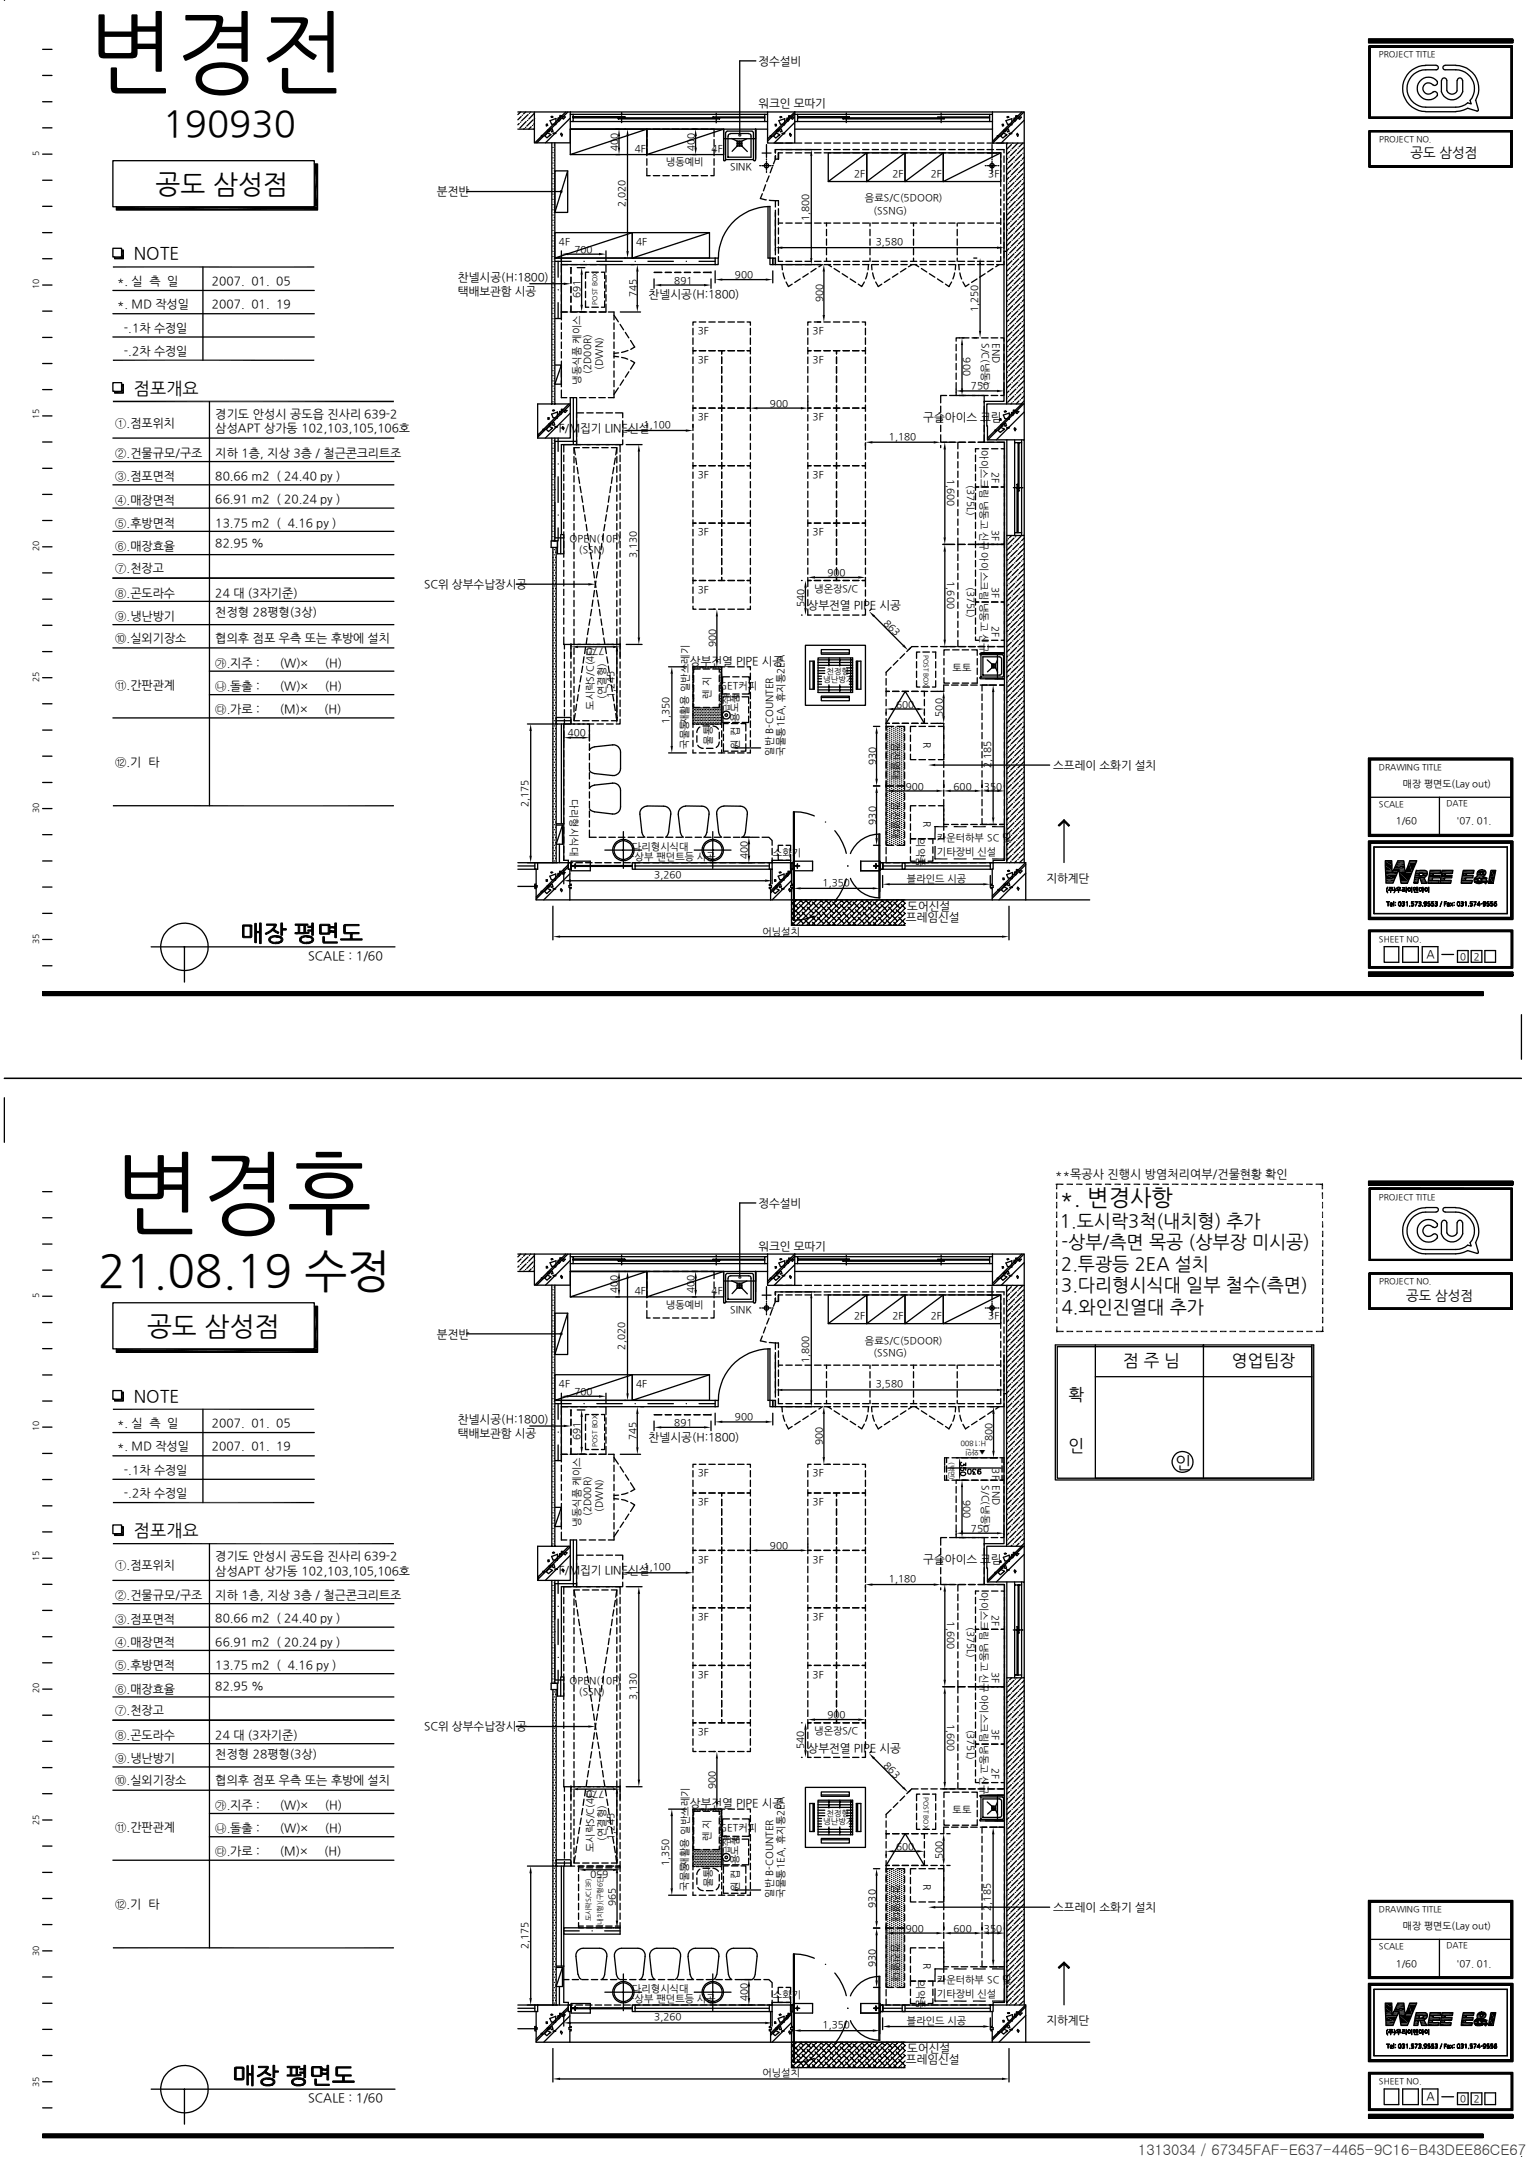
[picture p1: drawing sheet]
<svg xmlns="http://www.w3.org/2000/svg" width="297mm" height="420mm" viewBox="0 0 297 420" stroke-linecap="round" stroke-linejoin="round" font-family="sans-serif">
<defs><g id="words">
<g font-size="17.8">
<text x="17.2" y="16">변경전</text>
<text x="22.3" y="238.2">변경후</text>
</g>
<text font-size="8.9" x="19.1" y="250.4">21.08.19 수정</text>
<text font-size="7.1" x="31.7" y="26.5">190930</text>
<g font-size="5.2">
<text x="30.3" y="37.6">공도 삼성점</text>
<text x="28.6" y="260">공도 삼성점</text>
</g>
<text font-size="4.4" x="206.3" y="234.6">*. 변경사항</text>
<g font-size="3.6">
<text x="206.3" y="238.9">1.도시락3척(내치형) 추가</text>
<text x="206.6" y="243.1">-상부/측면 목공 (상부장 미시공)</text>
<text x="206.5" y="247.2">2.투광등 2EA 설치</text>
<text x="206.5" y="251.4">3.다리형시식대 일부 철수(측면)</text>
<text x="206.7" y="255.6">4.와인진열대 추가</text>
</g>
<g font-size="3.3">
<text x="26" y="50.5">NOTE</text>
<text x="26" y="76.7">점포개요</text>
<text x="218.6" y="266">점 주 님</text>
<text x="239.8" y="266">영업팀장</text>
<text x="26" y="272.9">NOTE</text>
<text x="208" y="272.6">확</text>
<text x="208" y="282.5">인</text>
<text x="228.8" y="285.7">인</text>
<text x="26" y="299.1">점포개요</text>
</g>
<text font-size="2.8" fill="#323232" x="221.5" y="419.6">1313034 / 67345FAF-E637-4465-9C16-B43DEE86CE67</text>
<g font-size="2.6">
<text x="274.5" y="30.6">공도 삼성점</text>
<text x="273.7" y="253.1">공도 삼성점</text>
</g>
<g font-size="2.4">
<text x="60" y="186.9">SCALE : 1/60</text>
<text x="60" y="409.3">SCALE : 1/60</text>
</g>
<g font-size="2.3">
<text x="22.8" y="55.5">*. 실 측 일</text>
<text x="41.2" y="55.5">2007. 01. 05</text>
<text x="22.8" y="60">*. MD 작성일</text>
<text x="24.1" y="64.6">-.1차 수정일</text>
<text x="41.2" y="60">2007. 01. 19</text>
<text x="24.1" y="69.1">-.2차 수정일</text>
<text x="22.4" y="83.1">①.점포위치</text>
<text x="41.9" y="81.3">경기도 안성시 공도읍 진사리 639-2</text>
<text x="22.4" y="89">②.건물규모/구조</text>
<text x="41.9" y="88.9">지하 1층, 지상 3층 / 철근콘크리트조</text>
<text x="41.9" y="84.2">삼성APT 상가동 102,103,105,106호</text>
<text x="22.4" y="93.5">③.점포면적</text>
<text x="41.9" y="93.5">80.66 m2 ( 24.40 py )</text>
<text x="22.4" y="98.1">④.매장면적</text>
<text x="41.9" y="98">66.91 m2 ( 20.24 py )</text>
<text x="22.4" y="107.1">⑥.매장효율</text>
<text x="22.4" y="102.6">⑤.후방면적</text>
<text x="41.9" y="102.6">13.75 m2 ( 4.16 py )</text>
<text x="41.9" y="106.6">82.95 %</text>
<text x="22.4" y="111.3">⑦.천장고</text>
<text x="22.4" y="116.2">⑧.곤도라수</text>
<text x="41.9" y="116.2">24 대 (3자기준)</text>
<text x="41.9" y="120">천정형 28평형(3상)</text>
<text x="22.4" y="125">⑩.실외기장소</text>
<text x="22.4" y="120.8">⑨.냉난방기</text>
<text x="41.9" y="125">협의후 점포 우측 또는 후방에 설치</text>
<text x="41.9" y="129.8">㉮.지주 :</text>
<text x="54.4" y="129.8">(W)×</text>
<text x="63.2" y="129.8">(H)</text>
<text x="22.4" y="134.2">⑪.간판관계</text>
<text x="41.9" y="134.3">㉯.돌출 :</text>
<text x="54.4" y="134.3">(W)×</text>
<text x="63.2" y="134.3">(H)</text>
<text x="41.9" y="138.9">㉰.가로 :</text>
<text x="54.4" y="138.9">(M)×</text>
<text x="63.1" y="138.9">(H)</text>
<text x="22.4" y="149.1">⑫.기 타</text>
<text x="205.4" y="229.4">**목공사 진행시 방염처리여부/건물현황 확인</text>
<text x="22.8" y="277.9">*. 실 측 일</text>
<text x="41.2" y="277.9">2007. 01. 05</text>
<text x="22.8" y="282.4">*. MD 작성일</text>
<text x="24.1" y="286.9">-.1차 수정일</text>
<text x="41.2" y="282.4">2007. 01. 19</text>
<text x="24.1" y="291.5">-.2차 수정일</text>
<text x="22.4" y="305.4">①.점포위치</text>
<text x="41.9" y="303.7">경기도 안성시 공도읍 진사리 639-2</text>
<text x="22.4" y="311.4">②.건물규모/구조</text>
<text x="41.9" y="311.4">지하 1층, 지상 3층 / 철근콘크리트조</text>
<text x="41.9" y="306.6">삼성APT 상가동 102,103,105,106호</text>
<text x="22.4" y="315.9">③.점포면적</text>
<text x="41.9" y="315.9">80.66 m2 ( 24.40 py )</text>
<text x="22.4" y="320.5">④.매장면적</text>
<text x="41.9" y="320.4">66.91 m2 ( 20.24 py )</text>
<text x="22.4" y="329.6">⑥.매장효율</text>
<text x="22.4" y="325">⑤.후방면적</text>
<text x="41.9" y="325">13.75 m2 ( 4.16 py )</text>
<text x="41.9" y="329">82.95 %</text>
<text x="22.4" y="333.7">⑦.천장고</text>
<text x="22.4" y="338.6">⑧.곤도라수</text>
<text x="41.9" y="338.6">24 대 (3자기준)</text>
<text x="22.4" y="347.4">⑩.실외기장소</text>
<text x="22.4" y="343.2">⑨.냉난방기</text>
<text x="41.9" y="347.4">협의후 점포 우측 또는 후방에 설치</text>
<text x="41.9" y="342.4">천정형 28평형(3상)</text>
<text x="41.9" y="352.2">㉮.지주 :</text>
<text x="54.4" y="352.2">(W)×</text>
<text x="63.2" y="352.2">(H)</text>
<text x="22.4" y="356.5">⑪.간판관계</text>
<text x="41.9" y="356.7">㉯.돌출 :</text>
<text x="54.4" y="356.7">(W)×</text>
<text x="63.2" y="356.7">(H)</text>
<text x="41.9" y="361.3">㉰.가로 :</text>
<text x="54.4" y="361.3">(M)×</text>
<text x="63.1" y="361.3">(H)</text>
<text x="22.4" y="371.5">⑫.기 타</text>
</g>
<g font-size="2.2">
<text x="147.6" y="12.7">정수설비</text>
<text x="147.6" y="20.9">워크인 모따기</text>
<text x="85" y="38.1">분전반</text>
<text x="89.1" y="54.7">찬넬시공(H:1800)</text>
<text x="89.1" y="57.4">택배보관함 시공</text>
<text x="126.2" y="58.1">찬넬시공(H:1800)</text>
<text x="179.7" y="82">구슬아이스 크림</text>
<text x="108.8" y="84.2">F/M집기 LINE신설</text>
<text x="82.5" y="114.5">SC위 상부수납장시공</text>
<text x="157.2" y="118.7">상부전열 PIPE 시공</text>
<text x="134.3" y="129.5">상부전열 PIPE 시공</text>
<text x="205" y="149.7">스프레이 소화기 설치</text>
<text x="203.7" y="171.7">지하계단</text>
<text x="176.3" y="179.2">프레임신설</text>
<text x="176.6" y="177.1">도어신설</text>
<text x="277.7" y="186.5">A</text>
<text x="147.6" y="235.1">정수설비</text>
<text x="147.6" y="243.3">워크인 모따기</text>
<text x="85" y="260.5">분전반</text>
<text x="89.1" y="277.1">찬넬시공(H:1800)</text>
<text x="89.1" y="279.8">택배보관함 시공</text>
<text x="126.2" y="280.5">찬넬시공(H:1800)</text>
<text x="179.7" y="304.4">구슬아이스 크림</text>
<text x="108.8" y="306.5">F/M집기 LINE신설</text>
<text x="82.5" y="336.9">SC위 상부수납장시공</text>
<text x="157.2" y="341">상부전열 PIPE 시공</text>
<text x="134.3" y="351.9">상부전열 PIPE 시공</text>
<text x="205" y="372.1">스프레이 소화기 설치</text>
<text x="203.7" y="394">지하계단</text>
<text x="176.3" y="401.7">프레임신설</text>
<text x="176.6" y="399.5">도어신설</text>
<text x="277.7" y="408.9">A</text>
</g>
<g font-size="1.9">
<text x="120.2" y="29.4" transform="rotate(-90 120.2 29.4)">400</text>
<text x="123.6" y="29.5">4F</text>
<text x="135.2" y="29.4" transform="rotate(-90 135.2 29.4)">400</text>
<text x="138.5" y="29.5">4F</text>
<text x="129.6" y="32.2">냉동예비</text>
<text x="142.1" y="33.2">SINK</text>
<text x="166.2" y="34.5">2F</text>
<text x="173.7" y="34.5">2F</text>
<text x="181.1" y="34.5">2F</text>
<text x="192.4" y="34.5">3F</text>
<text x="121.7" y="40.4" transform="rotate(-90 121.7 40.4)">2,020</text>
<text x="168.3" y="39.2">음료S/C(5DOOR)</text>
<text x="170" y="41.7">(SSNG)</text>
<text x="108.8" y="47.7">4F</text>
<text x="123.8" y="47.7">4F</text>
<text x="157.4" y="43.1" transform="rotate(-90 157.4 43.1)">1,800</text>
<text x="170.5" y="47.7">3,580</text>
<text x="111.8" y="49.2">700</text>
<text x="112.9" y="58" transform="rotate(-90 112.9 58)">691</text>
<text x="123.9" y="57.9" transform="rotate(-90 123.9 57.9)">745</text>
<text x="131.2" y="55.2">891</text>
<text x="143" y="54.2">900</text>
<text x="160.1" y="58.9" transform="rotate(-90 160.1 58.9)">900</text>
<text x="135.8" y="65.1">3F</text>
<text x="158.2" y="65.1">3F</text>
<text x="190.3" y="60.8" transform="rotate(-90 190.3 60.8)">1,250</text>
<text x="117.3" y="72" transform="rotate(-90 117.3 72)">(DWN)</text>
<text x="135.8" y="70.7">3F</text>
<text x="158.2" y="70.7">3F</text>
<text x="187.5" y="69.6" transform="rotate(90 187.5 69.6)">900</text>
<text x="191.1" y="66.8" transform="rotate(90 191.1 66.8)">S/C(냉동)</text>
<text x="193.3" y="66.8" transform="rotate(90 193.3 66.8)">END</text>
<text x="112.9" y="74.9" transform="rotate(-90 112.9 74.9)">냉동식품 케이스</text>
<text x="115" y="72.8" transform="rotate(-90 115 72.8)">(2D00R)</text>
<text x="189" y="75.8">750</text>
<text x="125.3" y="83.4">1,100</text>
<text x="135.8" y="81.8">3F</text>
<text x="149.9" y="79.3">900</text>
<text x="158.2" y="81.8">3F</text>
<text x="173" y="85.7">1,180</text>
<text x="190.9" y="87.7" transform="rotate(90 190.9 87.7)">아이스크림 냉동고 신규 아이스크림 냉동고 신규</text>
<text x="135.8" y="93">3F</text>
<text x="158.2" y="93">3F</text>
<text x="184.4" y="93.3" transform="rotate(90 184.4 93.3)">1,600</text>
<text x="188.3" y="94.5" transform="rotate(90 188.3 94.5)">(375L)</text>
<text x="193.1" y="91.9" transform="rotate(90 193.1 91.9)">2F</text>
<text x="110.9" y="105.5">OPEN(10F)</text>
<text x="112.7" y="107.6">(SSN)</text>
<text x="135.8" y="104.2">3F</text>
<text x="158.2" y="104.2">3F</text>
<text x="193.1" y="103.1" transform="rotate(90 193.1 103.1)">3F</text>
<text x="123.9" y="108.7" transform="rotate(-90 123.9 108.7)">3,130</text>
<text x="161" y="112.2">900</text>
<text x="184.4" y="113.2" transform="rotate(90 184.4 113.2)">1,600</text>
<text x="135.8" y="115.4">3F</text>
<text x="156.5" y="118.2" transform="rotate(-90 156.5 118.2)">540</text>
<text x="158.5" y="115.2">냉온장S/C</text>
<text x="188.3" y="114.4" transform="rotate(90 188.3 114.4)">(375L)</text>
<text x="193.1" y="114.3" transform="rotate(90 193.1 114.3)">3F</text>
<text x="171.9" y="121.5" transform="rotate(45 171.9 121.5)">863</text>
<text x="193.1" y="121.8" transform="rotate(90 193.1 121.8)">2F</text>
<text x="117.7" y="126.2" transform="rotate(-180 117.7 126.2)">770</text>
<text x="139.3" y="126" transform="rotate(-90 139.3 126)">900</text>
<text x="185.4" y="130.6">토토</text>
<text x="117.8" y="136.1" transform="rotate(-90 117.8 136.1)">(연결형)</text>
<text x="119.5" y="135.9" transform="rotate(-90 119.5 135.9)">1,245</text>
<text x="138.2" y="136" transform="rotate(-90 138.2 136)">렌 지</text>
<text x="140" y="134.1">GET커피</text>
<text x="174.4" y="137.9">600</text>
<text x="110.5" y="143.4">400</text>
<text x="115.5" y="138.2" transform="rotate(-90 115.5 138.2)">도시락S/C(4F)</text>
<text x="130.3" y="141" transform="rotate(-90 130.3 141)">1,350</text>
<text x="183.5" y="139.5" transform="rotate(-90 183.5 139.5)">500</text>
<text x="133.9" y="145.8" transform="rotate(-90 133.9 145.8)">국물통재활용 일반쓰레기</text>
<text x="138.5" y="145" transform="rotate(-90 138.5 145)">물통</text>
<text x="143.8" y="145.8" transform="rotate(-90 143.8 145.8)">원 컵 용도품</text>
<text x="150.4" y="147.1" transform="rotate(-90 150.4 147.1)">일반 B-COUNTER</text>
<text x="152.6" y="147.1" transform="rotate(-90 152.6 147.1)">국물통1EA, 휴지통2EA</text>
<text x="170.4" y="149" transform="rotate(-90 170.4 149)">930</text>
<text x="173.7" y="144.4" transform="rotate(90 173.7 144.4)">껌진열대</text>
<text x="179.8" y="144.4" transform="rotate(90 179.8 144.4)">R</text>
<text x="192.9" y="149.6" transform="rotate(-90 192.9 149.6)">2,185</text>
<text x="111.1" y="155.7" transform="rotate(90 111.1 155.7)">다리형시식대</text>
<text x="173.7" y="156" transform="rotate(90 173.7 156)">껌진열대</text>
<text x="176.3" y="153.8">900</text>
<text x="185.6" y="153.8">600</text>
<text x="191.5" y="153.8">350</text>
<text x="273" y="153.2">매장 평면도(Lay out)</text>
<text x="102.8" y="157.1" transform="rotate(-90 102.8 157.1)">2,175</text>
<text x="170.4" y="160.6" transform="rotate(-90 170.4 160.6)">930</text>
<text x="179.8" y="159.8" transform="rotate(90 179.8 159.8)">R</text>
<text x="271.7" y="160.5">1/60</text>
<text x="283.5" y="160.5">'07. 01.</text>
<text x="122.8" y="167.4">-상부 팬던트등 시공</text>
<text x="123" y="165.4">다리형시식대</text>
<text x="145.5" y="167.3" transform="rotate(-90 145.5 167.3)">400</text>
<text x="150.4" y="166.7">소화기</text>
<text x="178.6" y="163.2" transform="rotate(90 178.6 163.2)">의약품</text>
<text x="182.3" y="166.4">기타장비 신설</text>
<text x="182.3" y="163.7">카운터하부 SC 및</text>
<text x="127.3" y="171">3,260</text>
<text x="160.1" y="172.5">1,350</text>
<text x="176.5" y="171.8">블라인드 시공</text>
<text x="148.4" y="182">어닝설치</text>
<text x="284.2" y="186.9">0</text>
<text x="286.9" y="186.9">2</text>
<text x="120.2" y="251.8" transform="rotate(-90 120.2 251.8)">400</text>
<text x="123.6" y="252">4F</text>
<text x="135.1" y="251.8" transform="rotate(-90 135.1 251.8)">400</text>
<text x="138.5" y="252">4F</text>
<text x="129.6" y="254.6">냉동예비</text>
<text x="142.1" y="255.6">SINK</text>
<text x="166.2" y="256.9">2F</text>
<text x="173.7" y="256.9">2F</text>
<text x="181.1" y="256.9">2F</text>
<text x="192.4" y="256.9">3F</text>
<text x="121.6" y="262.8" transform="rotate(-90 121.6 262.8)">2,020</text>
<text x="168.3" y="261.6">음료S/C(5DOOR)</text>
<text x="157.4" y="265.5" transform="rotate(-90 157.4 265.5)">1,800</text>
<text x="170" y="264.1">(SSNG)</text>
<text x="108.8" y="270.1">4F</text>
<text x="111.8" y="271.6">700</text>
<text x="123.8" y="270.1">4F</text>
<text x="170.5" y="270.1">3,580</text>
<text x="112.9" y="280.4" transform="rotate(-90 112.9 280.4)">691</text>
<text x="123.8" y="280.3" transform="rotate(-90 123.8 280.3)">745</text>
<text x="131.2" y="277.6">891</text>
<text x="143" y="276.6">900</text>
<text x="160.1" y="281.3" transform="rotate(-90 160.1 281.3)">900</text>
<text x="193.1" y="280.7" transform="rotate(-90 193.1 280.7)">800</text>
<text x="135.8" y="287.4">3F</text>
<text x="158.2" y="287.4">3F</text>
<text x="193.2" y="285.9" transform="rotate(90 193.2 285.9)">3F END</text>
<text x="135.8" y="293.1">3F</text>
<text x="158.2" y="293.1">3F</text>
<text x="187.5" y="292" transform="rotate(90 187.5 292)">900</text>
<text x="191.1" y="289.2" transform="rotate(90 191.1 289.2)">S/C(냉동)</text>
<text x="112.9" y="297.3" transform="rotate(-90 112.9 297.3)">냉동식품 케이스</text>
<text x="115" y="295.1" transform="rotate(-90 115 295.1)">(2D00R)</text>
<text x="117.3" y="294.4" transform="rotate(-90 117.3 294.4)">(DWN)</text>
<text x="189" y="298.2">750</text>
<text x="125.3" y="305.7">1,100</text>
<text x="135.8" y="304.2">3F</text>
<text x="149.9" y="301.6">900</text>
<text x="158.2" y="304.2">3F</text>
<text x="173" y="308">1,180</text>
<text x="190.9" y="310" transform="rotate(90 190.9 310)">아이스크림 냉동고 신규 아이스크림 냉동고 신규</text>
<text x="135.8" y="315.4">3F</text>
<text x="158.2" y="315.4">3F</text>
<text x="184.4" y="315.7" transform="rotate(90 184.4 315.7)">1,600</text>
<text x="188.3" y="316.9" transform="rotate(90 188.3 316.9)">(375L)</text>
<text x="193.1" y="314.4" transform="rotate(90 193.1 314.4)">2F</text>
<text x="110.9" y="327.9">OPEN(10F)</text>
<text x="112.7" y="330">(SSN)</text>
<text x="135.8" y="326.6">3F</text>
<text x="158.2" y="326.6">3F</text>
<text x="193.1" y="325.5" transform="rotate(90 193.1 325.5)">3F</text>
<text x="123.9" y="331.1" transform="rotate(-90 123.9 331.1)">3,130</text>
<text x="161" y="334.5">900</text>
<text x="184.4" y="335.6" transform="rotate(90 184.4 335.6)">1,600</text>
<text x="135.8" y="337.8">3F</text>
<text x="156.5" y="340.6" transform="rotate(-90 156.5 340.6)">540</text>
<text x="158.5" y="337.7">냉온장S/C</text>
<text x="188.3" y="336.8" transform="rotate(90 188.3 336.8)">(375L)</text>
<text x="193.1" y="336.7" transform="rotate(90 193.1 336.7)">3F</text>
<text x="171.9" y="343.8" transform="rotate(45 171.9 343.8)">863</text>
<text x="193.1" y="344.2" transform="rotate(90 193.1 344.2)">2F</text>
<text x="117.7" y="348.7" transform="rotate(-180 117.7 348.7)">770</text>
<text x="139.3" y="348.4" transform="rotate(-90 139.3 348.4)">900</text>
<text x="185.4" y="353">토토</text>
<text x="117.8" y="358.5" transform="rotate(-90 117.8 358.5)">(연결형)</text>
<text x="119.5" y="358.4" transform="rotate(-90 119.5 358.4)">1,245</text>
<text x="138.2" y="358.4" transform="rotate(-90 138.2 358.4)">렌 지</text>
<text x="140" y="356.5">GET커피</text>
<text x="115.5" y="360.6" transform="rotate(-90 115.5 360.6)">도시락S/C(4F)</text>
<text x="118.4" y="364.4" transform="rotate(-180 118.4 364.4)">650</text>
<text x="130.2" y="363.4" transform="rotate(-90 130.2 363.4)">1,350</text>
<text x="174.4" y="360.2">600</text>
<text x="183.4" y="362" transform="rotate(-90 183.4 362)">500</text>
<text x="119.8" y="371.1" transform="rotate(-90 119.8 371.1)">965</text>
<text x="133.9" y="368.2" transform="rotate(-90 133.9 368.2)">국물통재활용 일반쓰레기</text>
<text x="138.5" y="367.5" transform="rotate(-90 138.5 367.5)">물통</text>
<text x="143.8" y="368.2" transform="rotate(-90 143.8 368.2)">원 컵 용도품</text>
<text x="150.4" y="369.5" transform="rotate(-90 150.4 369.5)">일반 B-COUNTER</text>
<text x="152.6" y="369.5" transform="rotate(-90 152.6 369.5)">국물통1EA, 휴지통2EA</text>
<text x="170.4" y="371.4" transform="rotate(-90 170.4 371.4)">930</text>
<text x="173.7" y="366.9" transform="rotate(90 173.7 366.9)">껌진열대</text>
<text x="179.8" y="366.8" transform="rotate(90 179.8 366.8)">R</text>
<text x="176.3" y="376.2">900</text>
<text x="185.6" y="376.2">600</text>
<text x="191.5" y="376.2">350</text>
<text x="192.8" y="372" transform="rotate(-90 192.8 372)">2,185</text>
<text x="273" y="375.6">매장 평면도(Lay out)</text>
<text x="102.8" y="379.6" transform="rotate(-90 102.8 379.6)">2,175</text>
<text x="170.4" y="383" transform="rotate(-90 170.4 383)">930</text>
<text x="173.7" y="378.4" transform="rotate(90 173.7 378.4)">껌진열대</text>
<text x="179.8" y="382.2" transform="rotate(90 179.8 382.2)">R</text>
<text x="271.7" y="382.9">1/60</text>
<text x="283.5" y="382.9">'07. 01.</text>
<text x="122.8" y="389.8">-상부 팬던트등 시공</text>
<text x="123" y="387.9">다리형시식대</text>
<text x="145.5" y="389.7" transform="rotate(-90 145.5 389.7)">400</text>
<text x="150.4" y="389.1">소화기</text>
<text x="178.6" y="385.6" transform="rotate(90 178.6 385.6)">의약품</text>
<text x="182.3" y="388.8">기타장비 신설</text>
<text x="182.3" y="386.1">카운터하부 SC 및</text>
<text x="127.3" y="393.4">3,260</text>
<text x="160.1" y="394.8">1,350</text>
<text x="176.5" y="394.1">블라인드 시공</text>
<text x="148.4" y="404.3">어닝설치</text>
<text x="284.2" y="409.3">0</text>
<text x="286.9" y="409.3">2</text>
</g>
<g font-size="1.7">
<text x="268.4" y="11.2">PROJECT TITLE</text>
<text x="268.4" y="27.6">PROJECT NO.</text>
<text x="7.6" y="30.4" transform="rotate(-90 7.6 30.4)">5</text>
<text x="7.6" y="56.2" transform="rotate(-90 7.6 56.2)">10</text>
<text x="7.6" y="81.7" transform="rotate(-90 7.6 81.7)">15</text>
<text x="7.6" y="107.3" transform="rotate(-90 7.6 107.3)">20</text>
<text x="7.6" y="132.9" transform="rotate(-90 7.6 132.9)">25</text>
<text x="268.4" y="149.9">DRAWING TITLE</text>
<text x="7.6" y="158.4" transform="rotate(-90 7.6 158.4)">30</text>
<text x="268.4" y="157.1">SCALE</text>
<text x="281.5" y="157">DATE</text>
<text x="7.6" y="183.9" transform="rotate(-90 7.6 183.9)">35</text>
<text x="268.4" y="183.4">SHEET NO.</text>
<text x="268.4" y="233.6">PROJECT TITLE</text>
<text x="268.4" y="250">PROJECT NO.</text>
<text x="7.6" y="252.8" transform="rotate(-90 7.6 252.8)">5</text>
<text x="7.6" y="278.6" transform="rotate(-90 7.6 278.6)">10</text>
<text x="7.6" y="304" transform="rotate(-90 7.6 304)">15</text>
<text x="7.6" y="329.7" transform="rotate(-90 7.6 329.7)">20</text>
<text x="7.6" y="355.3" transform="rotate(-90 7.6 355.3)">25</text>
<text x="268.4" y="372.4">DRAWING TITLE</text>
<text x="7.6" y="380.8" transform="rotate(-90 7.6 380.8)">30</text>
<text x="268.4" y="379.4">SCALE</text>
<text x="281.5" y="379.4">DATE</text>
<text x="7.6" y="406.3" transform="rotate(-90 7.6 406.3)">35</text>
<text x="268.4" y="405.8">SHEET NO.</text>
</g>
<g font-size="1.6">
<text x="160.9" y="131.2">천정형</text>
<text x="160.2" y="132.8">냉난방기</text>
<text x="160.9" y="353.6">천정형</text>
<text x="160.2" y="355.2">냉난방기</text>
</g>
<g font-size="1.4">
<text x="141.9" y="138.4" transform="rotate(-90 141.9 138.4)">급수P</text>
<text x="191.9" y="280.6" transform="rotate(-180 191.9 280.6)">H:1800</text>
<text x="191.9" y="282.3" transform="rotate(-180 191.9 282.3)">▲와인</text>
<text x="141.9" y="360.8" transform="rotate(-90 141.9 360.8)">급수P</text>
<text x="115" y="374.1" transform="rotate(-90 115 374.1)">도시락S/C(3F)</text>
<text x="117.3" y="375.2" transform="rotate(-90 117.3 375.2)">(내치형)(구형6단)</text>
</g>
<g font-size="1.3">
<text x="116.2" y="59.3" transform="rotate(-90 116.2 59.3)">POST BOX</text>
<text x="179.8" y="127.5" transform="rotate(90 179.8 127.5)">POST BOX</text>
<text x="116.2" y="281.7" transform="rotate(-90 116.2 281.7)">POST BOX</text>
<text x="184.8" y="284.6" transform="rotate(90 184.8 284.6)">(벽면)</text>
<text x="179.8" y="349.9" transform="rotate(90 179.8 349.9)">POST BOX</text>
</g>
</g></defs>
<g fill="none" stroke="#000" stroke-width=".25">
<path d="M.8 0h.1M8.3 19.8h1.8M8.3 14.7h1.8M8.3 9.6h1.8M147.1 11.9h-3.1v14.3M266.4 7.7h28zM266.4 7.7h28M266.4 7.8h28M266.4 7.9h28M266.4 7.6h28M266.4 8h28M266.4 8.3h28"/>
<path d="M266.4 8.2h28M266.4 8.1h28M266.5 8.9h27.8v14.1h-27.8zM266.5 9h27.8h-27.8v13.9zM266.6 9.1v13.8h27.6h-27.6v-13.8h27.6v13.8v-13.8h-27.6M266.7 9.1v13.8M277.5 12.7a4.5 4.5 0 0 0-4.5 4.5 4.5 4.5 0 0 0 4.5 4.5M277.5 12.7h2M279.5 12.7a.42 .42 0 0 1 .5 .5 .42 .42 0 0 1-.5 .4 5.4 5.4 0 0 0-4.3 .8 3.6 3.6 0 0 0-1.1 4.1 3.6 3.6 0 0 0 3.4 2.4h5.8a3.6 3.6 0 0 0 2.4-.9l.6 .2-.2-.6a3.6 3.6 0 0 0 .5-3.9 3.6 3.6 0 0 0-3.3-2.1h-2a.42 .42 0 0 1-.5-.4 .42 .42 0 0 1 .5-.5M279.7 15.9a.55 .55 0 0 1-.1 .6 .55 .55 0 0 1-.7 0 1.11 1.11 0 0 0-1.6-.1 1.11 1.11 0 0 0 0 1.6 1.11 1.11 0 0 0 1.6-.1 .55 .55 0 0 1 .7 0 .55 .55 0 0 1 .1 .7M279.8 15.9a2.2 2.2 0 0 0-3.2-.3 2.2 2.2 0 0 0 0 3.2 2.2 2.2 0 0 0 3.2-.2M281.3 12.7h2"/>
<path d="M281.6 17.7a1.06 1.06 0 0 0 1 .6 1.06 1.06 0 0 0 1-.6M283.3 12.7a4.5 4.5 0 0 1 3.9 6.9M283.6 15.7v2M283.6 15.7a.51 .51 0 0 1 .5-.5 .51 .51 0 0 1 .5 .5M284.7 15.7v2.2a2.15 2.15 0 0 1-2.1 1.5 2.15 2.15 0 0 1-2.1-1.5l.1-2.2a.51 .51 0 0 1 .5-.5 .51 .51 0 0 1 .5 .5v2M287.2 19.6l.5 1.7M294.1 9.1v13.8M294.2 9.1v13.8h-27.6M294.3 9v13.9zM294.4 8.3h-28M8.3 35.1h1.8M8.3 24.9h1.8"/>
<path d="M8.3 30h1.8M22 31.3h39.2v9h-39.2zM61.2 31.9h.6v9h-39.2v-.6M90.8 37.3h18.5M100.8 25.1h3.2M100.8 21.8h3.2M101 24l-.2 .3M101.3 23.8h.1M101.3 21.8l-.5 .5M101.4 22.7l-.6 .6M101.6 22.4h.1M102 25l-.1 .1"/>
<path d="M102.3 24.8h.1M102.3 21.8l-.4 .4M102.4 23.7l-1.2 1.2M102.7 23.5h.1M102.8 22.3l-1.3 1.2M103 22.1h.1M103.3 21.8h.1M103.4 24.7l-.5 .4M103.6 24.4h.1M103.8 23.3l-1.3 1.3M104 21.8h7v6h-7zM104 22.1l-1.1 1.1"/>
<path d="M104 23.1h.1M104 24l-.1 .2M104 25l-.1 .1M105.4 26.4h.3l-.1 .2-.2-.1zM106.3 24.2h.2l.1 .2-.3 .1zM106.6 25.4l.4-.1-.1 .4h-.3zM106.6 25.9l.7 .3-.8 .6-.5-.3zM107.1 23.5l1.1-.4v1.2l-.8-.1zM107.2 25.1h.3l.2 .5-.3 .1zM107.2 22.7l.2-.1 .3 .2-.3 .1zM107.4 27.8v50.9M107.6 28.7h.1"/>
<path d="M107.6 29.7h.1M107.6 30.7h.1M107.6 31.8h.1M107.6 32.8h.1M107.6 33.8h.1M107.6 34.8h.1M107.6 35.8h.1M107.6 36.8h.1M107.6 37.8h.1M107.6 38.8h.1M107.6 39.8h.1M107.7 26l.5-.1v.1l-.4 .1z"/>
<path d="M107.9 28.2h.1M107.9 29.2h.1M107.9 30.2h.1M107.9 31.2h.1M107.9 32.3h.1M107.9 33.3h.1M107.9 34.3h.1M107.9 35.3h.1M107.9 36.3h.1M107.9 38.3h.1M107.9 39.3h.1M108 33.3h2.5v8.1h-2.5z"/>
<path d="M108 27.8v50.9M108.6 22.9h.3l.2 .4-.3 .2-.3-.1zM109 22.5h.3v.2h-.3zM109.2 25.9l.3 .3-.2 .3-.2-.3zM109.6 22.7l.4 .1-.3 .4-.2-.1zM110.1 21.8l-6 6M110.5 33.3l-2.5 8.1M110.5 21.8l-6 6M111 23.7h38.4M111 22.3h38.4M111 23l-4.8 4.8M111 30.1v-5h14.9v5"/>
<path d="M111 25.1h38.4M111.5 22.9h37.3M111.5 22.8h10.1v.1M111.5 22.3v1.4M119.8 30.1h.8M120.4 22.9v.3h19.6v-.3M120.5 26.5v2.2M121 22v.3M121 23.6v.3M121 22.5v1M122.1 26.5v22.4M125.9 30.1v-5h14.9v5h-14.9l14.9-5v6.1l.2 .1 .2-.1"/>
<path d="M125.9 25.1l-14.9 5h14.9M125.9 27.2v1.2M125.9 29v1.3M125.9 30.9v1.3M125.9 32.8v1.4h.6M126.5 25.1h-.6v1.5M127.2 34.2h1.2M129 34.2h1.3M130.9 34.2h1.2M132.8 34.2h1.2M134.6 34.2h1.2M134.8 30.1h.7"/>
<path d="M135.4 26.5v2.2M136.5 34.2h1.2M138.3 25.1h.7v1.5M139 32.8v1.4h-.7M139 27.2v1.2M139 29v1.3M139 30.9v1.3M139.4 22.5v1M139.4 22.1v.2M139.4 23.7v.2M140.8 27h6.3M141.2 31.1h5.4"/>
<path d="M141.2 25.8v5.4M141.3 25.8l.2-.2 4.9-.1 .2 .2v5.5M142.2 26h3.5M142.2 26l-.4 .2-.1 .3M142.4 27l1.1 .5M143.5 28.4h.9M143.5 27.9h.9M143.5 27.5v.9M143.5 28.4l-1 1.1M143.9 27.5v.9M144.4 27.5v.9M144.4 28.4l1.1 1.1"/>
<path d="M145.4 27l-1 .5h-.9M145.7 26l.4 .2 .1 .3v4.1h-4.5v-4.1M147.1 30.9v-5.8v6.1l-.2 .1-.2-.1M147.1 25.1v4M147.9 32.3h.1M148.3 32.3h1.7M148.3 29.8h1.8M148.4 37.7l-.4 1 1.1 .2M148.8 22.8h-10v.1M148.8 22.3v1.4M149 36l-.4 1.2M149.2 28.2v2.4"/>
<path d="M149.2 30.9v.2M149.2 31.4v1.7M149.2 33.4v.2M149.4 21.8v6.1h5.3v-6.1l-5.3 5.3M149.7 34.2l-.5 1.2M149.7 39l1.2 .1M149.9 26.4l.3 .1v.2l-.3-.1zM150.3 32.3h.2M150.3 32.5l-.4 1.2M150.9 24.2h.2v.3h-.2zM150.9 39.1h.6v.9M150.9 30.4v.6"/>
<path d="M150.9 39.1v1.2M150.9 27.9h1.4M151.1 25.4l.4-.1v.4h-.4zM151.1 25.9l.7 .3-.8 .7-.4-.4zM151.5 29.8v1.2h-.6l-.4 .9M151.5 29.8h.8M151.5 29.8v1.2M151.6 23.5l1.1-.4v1.2l-.8-.1zM151.8 25.1h.3l.1 .5-.3 .1zM151.8 22.8l.2-.1 .2 .1-.3 .1zM152.2 26l.5-.1v.1l-.3 .1zM153 27.9h1.2"/>
<path d="M153 29.8h1.2M153.2 23h.3l.1 .3-.2 .3-.3-.1zM153.5 22.5l.3 .1v.1l-.3 .1zM153.8 26l.2 .2-.1 .3-.2-.3zM154.1 22.7l.5 .1-.3 .4-.2-.1zM154.7 23.7h38.5M154.7 22.3h38.5M154.7 25.1h38.5M154.7 23.8l-4 4.1M154.7 22.2l-5.3 5.3M154.8 27.9h1.2M154.8 29.8h1.2"/>
<path d="M155.2 22.9h37.4M155.2 22.8h10.1v.1M155.2 22.3v1.4M156.7 27.9h1.2M156.7 29.8h1.2M157.9 30.4v19.8M158.5 27.9h1.3M158.5 29.8h1.3M159.8 29.1h-8.9v.7M160.4 29.1h1.3M160.4 27.9h1.3M160.4 29.8h1.3"/>
<path d="M161.2 35.3v-5.5h7.5v5.5M162.3 29.1h1.2M162.3 27.9h1.2M162.3 29.8h1.2M164.1 22.9v.3h19.7v-.3M164.1 29.1h1.3M164.1 27.9h1.3M164.1 29.8h1.3M164.7 22.5v1M164.7 22v.3M164.7 23.6v.3M166 29.1h1.3"/>
<path d="M166 27.9h1.3M166 29.8h1.3M167.9 29.1h1.2M167.9 27.9h1.2M167.9 29.8h1.2M168.7 35.3v-5.5h7.4v5.5M168.7 29.8l-7.5 5.5h7.5M169.8 29.1h1.2M169.8 27.9h1.2M169.8 29.8h1.2M171.6 29.1h1.2M171.6 27.9h1.2"/>
<path d="M171.6 29.8h1.2M173.5 29.1h1.2M173.5 27.9h1.2M173.5 29.8h1.2M175.3 29.1h1.3M175.3 27.9h1.3M175.3 29.8h1.3M176.1 29.8h7.5v5.5h-7.5zM176.1 29.8l-7.4 5.5h7.4M177.2 29.1h1.2M177.2 27.9h1.2M177.2 29.8h1.2"/>
<path d="M179.1 29.1h1.2M179.1 27.9h1.2M179.1 29.8h1.2M180.9 29.1h1.3M180.9 27.9h1.3M180.9 29.8h1.3M182.8 29.1h1.2M182.8 27.9h1.2M182.8 29.8h1.2M183.2 22.5v1M183.2 22v.3M183.2 23.6v.3"/>
<path d="M183.6 29.8h11.2v5.5h-11.2zM183.6 29.8l-7.5 5.5M184.7 29.1h1.2M184.7 27.9h1.2M184.7 29.8h1.2M186.5 29.1h1.2M186.5 27.9h1.2M186.5 29.8h1.2M188.4 29.1h1.3M188.4 27.9h1.3M188.4 29.8h1.3M190.2 29.1h1.3"/>
<path d="M190.2 27.9h1.3M190.2 29.8h1.3M191.8 32.3h.1M192.1 29.1h1.3M192.1 27.9h1.3M192.1 29.8h2.7M192.2 32.3h1.7M192.6 22.8h-10.1v.1M192.6 22.3v1.4M193.1 28.2v2.4M193.1 30.9v.2M193.1 31.4v1.7"/>
<path d="M193.1 33.4v.2M193.2 21.8h-82.2M193.2 21.8v6.1h6.1M193.2 21.8h6.1v63.8M194 29.1h1.4v.7M194 27.9h1.4M194.1 26.4l.3 .1v.2l-.3-.1zM194.2 32.3h.2M194.8 29.8v.9M194.8 29.8l-11.2 5.5M194.8 31.3v1.3M194.8 33.1v1.3"/>
<path d="M194.8 35v1.3M194.8 36.9v1.2M194.8 38.7v1.3M195.1 24.2h.2v.3h-.2zM195.3 25.4l.4-.1v.4h-.3zM195.3 25.9l.7 .3-.8 .7-.4-.4zM195.4 30.4v1.2M195.4 32.2v1.3M195.4 34.1v1.2M195.4 35.9v1.3M195.4 37.8v1.3M195.4 39.7v1.2"/>
<path d="M195.8 23.5l1.1-.4v1.2l-.8-.1zM195.9 27.9v50.8M196 25.1h.3l.1 .5-.3 .1zM196 22.8l.2-.1 .2 .1-.3 .1zM196 32h.1M196 35.9l-.1 .1M196.1 27.9l-.1 .1M196.1 30.9l-.2 .2M196.3 35.7h.1M196.3 39.6l-.4 .4M196.4 30.6h.1M196.4 34.5l-.5 .5"/>
<path d="M196.4 26l.5-.1v.1l-.3 .1zM196.5 29.5l-.6 .6M196.5 39.4h.1M196.6 34.3h.1M196.6 38.3l-.7 .7M196.7 29.3h.1M196.7 33.2l-.8 .8M196.9 28.2l-1 .9M196.9 38h.1M197 32.9h.1M197 36.9l-1.1 1.1M197.1 27.9h.1"/>
<path d="M197.1 31.8l-1.2 1.2M197.2 36.7h.1M197.4 23h.3l.1 .3-.2 .3-.3-.1zM197.4 31.6h.1M197.4 35.6l-1.3 1.2M197.5 30.5l-1.2 1.2M197.6 35.3h.1M197.6 39.2l-1.2 1.3M197.7 22.5l.3 .1v.1l-.3 .1zM197.7 30.2h.1M197.7 34.2l-1.2 1.2M197.9 29.1l-1.3 1.3"/>
<path d="M197.9 39h.1M198 26l.2 .2-.1 .3-.2-.3zM198 34h.1M198 37.9l-1.3 1.2M198.1 27.9l-1.1 1.1M198.1 28.9h.1M198.1 32.8l-1.2 1.3M198.2 37.6h.1M198.3 22.7l.5 .1-.3 .4-.3-.1zM198.3 32.6h.1M198.3 36.5l-1.2 1.3M198.5 31.5l-1.3 1.2"/>
<path d="M198.6 36.3h.1M198.7 31.2h.1M198.7 35.2l-1.2 1.2M198.8 30.1l-1.2 1.2M198.9 21.8l-5.7 5.7M199 34.9h.1M199 38.9l-1.3 1.2M199.1 27.9l-.8 .7M199.1 29.8h.1M199.1 33.8l-1.2 1.3M199.2 28.7l-1.2 1.3M199.2 38.7h.1"/>
<path d="M199.3 21.8l-6.1 6.1M199.3 23.4l-4.4 4.5M199.3 30.6l-.3 .4M199.3 31.6l-.7 .7M199.3 32.6l-1.1 1.1M199.3 34.5l-.1 .2M199.3 35.6l-.5 .4M199.3 36.5l-.8 .9M199.3 37.5l-1.2 1.3M199.3 39.5l-.2 .3M266.5 23h27.8M266.5 22.9h27.8z"/>
<path d="M266.5 25.5h27.8zM266.5 32.4h27.8h-27.7M266.5 25.5v6.9M266.6 32.4v-6.8v6.8M266.6 25.6v6.8zM266.7 22.8h27.4M266.7 25.7h27.4zM266.7 32.3h27.4zM266.7 25.7v6.6zM277.5 21.8h5.8M287.7 21.4l-.2 .2-1.8-.5-1.6 .5-.8 .1M294.1 25.7v6.6"/>
<path d="M294.2 25.6h-27.6h27.7M294.2 25.6h-27.6h27.6v6.8h-27.6h27.6h-27.6M294.2 25.6v6.8M294.3 25.6v6.9h-27.8h27.8h-27.8M294.3 25.5v7zM294.3 32.5v-7h-27.8v7h27.8M8.3 55.5h1.8M8.3 50.4h1.8M8.3 45.3h1.8M8.3 40.2h1.8M22 48.3h1.7v1.7h-1.7zM22 52h39.2"/>
<path d="M22 56.6h39.2M23.7 48.7h.3v1.7h-1.7v-.4M39.5 52v18.1M103.1 55.2h6.6M107.6 51.9h.1M107.6 40.9h.1M107.6 41.9h.1M107.6 42.9h.1M107.6 43.9h.1M107.6 44.9h.1M107.6 45.9h.1M107.6 46.9h.1"/>
<path d="M107.6 47.9h.1M107.6 48.9h.1M107.6 50h.1M107.6 50.9h.1M107.6 53h.1M107.6 54h.1M107.6 55h.1M107.6 56h.1M107.6 57h.1M107.6 58h.1M107.6 59h.1M107.9 55.5h.1"/>
<path d="M107.9 40.3h.1M107.9 41.4h.1M107.9 42.4h.1M107.9 43.3h.1M107.9 44.4h.1M107.9 45.4h.1M107.9 46.4h.1M107.9 47.4h.1M107.9 48.4h.1M107.9 49.4h.1M107.9 50.4h.1M107.9 51.4h.1"/>
<path d="M107.9 52.5h.1M107.9 53.5h.1M107.9 54.5h.1M107.9 56.5h.1M107.9 57.5h.1M107.9 58.5h.1M107.9 59.5h.1M108 50.9h3.2M108.6 50.9v3.1M108.6 58.9v3.1M108.6 56.4h.1M109.3 50.2v11.8h-1.3"/>
<path d="M109.3 59.2v3.1M109.3 53.6v1.3M109.3 55.5v1.3M109.3 57.4v1.2M109.3 48.9v1.9M110.6 49.5h6M111.1 52.1v1.2M111.1 53.9v1.3M111.1 55.8v1.2M111.1 57.7v1.2M111.1 59.5v1.2M112.4 52.1h1.4"/>
<path d="M113.2 53.5v5.9M113.7 50.9h.1M114 54.9v1.2M114 56.7v1.3M114 58.6v1.2h.6M114.6 53h-.6v1.2M115.2 53h1.3M115.2 59.8h1.3M116.2 50.9h4.9M117.1 53h.6v1.2M117.7 58.6v1.2h-.6M117.7 54.9v1.2"/>
<path d="M117.7 56.7v1.3M117.9 59.2v1.5h-1.4M117.9 51.5v1.5M117.9 53.6v1.3M117.9 55.5v1.3M117.9 57.4v1.2M117.9 48.9v1.9M123.1 50.2v-4.9h-15.1v4.9h31.8v1.3h-.6M123.1 45.3l-15.1 4.9h15.1M123.6 50.9h.1M124 52.9v6.5M126.1 50.9h5"/>
<path d="M127.3 54.3v1.8M127.3 53h1.5M128.7 55.5h8.3M129.5 53h1.2M131.3 53h1.2M133.2 53h1.2M133.6 50.9h.1M135 53h1.3M136.1 50.9h3.1M136.9 53h1.5M138.1 45.3l-15 4.9h15v-4.9h-15v4.9M138.4 54.3v1.8"/>
<path d="M139.2 51.5h-29.9v1.5M139.2 50.2v1.3M139.2 52.7v2.4M140.6 54.4h8.5M149.5 40.2v10h.4M149.9 50.2h.5v1.3h-.5zM149.9 40.2v10M149.9 40.2a10 10 0 0 0-10.1 10M150.4 50.2h.5v1.3h-.5zM150.4 52.7v2.4M150.9 50.2v1.3h8.9M150.9 40.9v8.7"/>
<path d="M151.5 50v.9h.8M151.5 40.6v1.3M151.5 42.5v1.2M151.5 44.4v1.2M151.5 46.2v1.3M151.5 48.1v1.2M151.5 43.4h.8M152.2 51.5l.1 1M152.3 48.2h41.8M152.4 53.1l.3 1.2M153 50.9h1.2M153 43.4h1.2"/>
<path d="M153 54.9l.5 .9 .7-.5M154.8 50.9h1.2M154.8 43.4h1.2M155.7 54.3l-1 .7M156.7 50.9h1.2M156.7 43.4h1.2M157.3 53.3l-1 .7M158.5 50.9h1.3M158.5 43.4h1.3M158.8 52.3l-1 .7M160.1 51.5l-.7 .4M160.4 52.9v8.4"/>
<path d="M160.4 50.9h1.3M160.4 43.4h1.3M160.4 51.5h1.3M160.9 43.4v.6M160.9 44.7v1.2M160.9 46.5v1.3M160.9 48.4v1.2M160.9 50.2v.7M161.2 51.5l.6 .4M162.3 50.9h1.2M162.3 43.4h1.2M162.3 51.5h1.2"/>
<path d="M162.3 52.3l1.1 .7M163.9 53.3l1.1 .7M164.1 50.9h1.3M164.1 43.4h1.3M164.1 51.5h1.3M165.5 54.3l1 .7M166 50.9h1.3M166 43.4h1.3M166 51.5h1.3M167.9 50.9h1.2M167.9 43.4h1.2M167.9 51.5h1.2"/>
<path d="M168.2 54.9l-.5 .9-.7-.5M168.8 53.1l-.3 1.2M169 51.5v1M169.3 43.4v.6M169.3 44.7v1.2M169.3 46.5v1.3M169.3 48.4v1.2M169.3 50.2v.7M169.6 51.5l.1 1M169.8 50.9h1.2M169.8 43.4h1.2M169.8 51.5h1.2"/>
<path d="M169.8 53.1l.4 1.2M170.4 54.9l.5 .9 .7-.5M171.6 50.9h1.2M171.6 43.4h1.2M171.6 51.5h1.2M173.2 54.3l-1.1 .7M173.5 50.9h1.2M173.5 43.4h1.2M173.5 51.5h1.2M174.8 53.3l-1.1 .7M175.3 50.9h1.3M175.3 43.4h1.3"/>
<path d="M175.3 51.5h1.3M176.3 52.3l-1 .7M177.2 50.9h1.2M177.2 43.4h1.2M177.2 51.5h1.2M177.5 51.5l-.7 .4M177.8 43.4v.6M177.8 44.7v1.2M177.8 46.5v1.3M177.8 48.4v1.2M177.8 50.2v.7M178.1 51.5l.7 .4"/>
<path d="M179.1 50.9h1.2M179.1 43.4h1.2M179.1 51.5h1.2M179.3 52.3l1.1 .7M180.9 53.3l1 .7M180.9 50.9h1.3M180.9 43.4h1.3M180.9 51.5h1.3M182.5 54.3l1 .7M182.8 50.9h1.2M182.8 43.4h1.2M182.8 51.5h1.2"/>
<path d="M184.7 50.9h1.2M184.7 43.4h1.2M184.7 51.5h1.2M185.2 54.9l-.5 .9-.7-.5M185.8 53.1l-.3 1.2M186 51.5l-.1 1M186.3 43.4v.6M186.3 44.7v1.2M186.3 46.5v1.3M186.3 48.4v1.2M186.3 50.2v.7M186.5 50.9h1.2"/>
<path d="M186.5 43.4h1.2M186.5 51.5h1.2M186.6 51.5l.1 1M186.8 53.1l.4 1.2M187.4 54.9l.5 .9 .7-.5M188.4 50.9h1.3M188.4 43.4h1.3M188.4 51.5h1.3M189.5 50.2h.6M190.2 54.3l-1.1 .7M190.2 50.9h1.3M190.2 43.4h1.3"/>
<path d="M190.2 51.5h1.3M190.8 51.6v12.8M191.7 53.3l-1 .7M192.1 50.9h1.3M192.1 43.4h1.3M192.1 51.5h1.3M193.3 52.3l-1.1 .7M194 43.4h.8M194.5 51.5l-.7 .4M194.8 50v.9h-.8M194.8 40.6v1.3M194.8 42.5v1.2"/>
<path d="M194.8 44.4v1.2M194.8 46.2v1.3M194.8 48.1v1.2M195.4 50.9v.6h-1.4M195.4 49v1.2M195.4 41.4v7.5M195.9 48.9h-.5v29.2h-3.8v8h3.9v20M196 59.6h.1M196 45.8h.1M196 49.8l-.1 .1M196.1 54.6h.1M196.1 58.5l-.2 .3"/>
<path d="M196.1 40.7h.1M196.1 44.7l-.2 .2M196.3 53.5l-.4 .3M196.3 49.5h.1M196.4 58.3h.1M196.4 44.4h.1M196.4 48.4l-.5 .5M196.5 53.2h.1M196.5 57.2l-.6 .6M196.5 43.3l-.6 .6M196.6 52.1l-.7 .7M196.6 48.2h.1"/>
<path d="M196.7 56.9h.1M196.7 43.1h.1M196.7 47l-.8 .9M196.9 51.9h.1M196.9 55.8l-1 1M196.9 42l-1 .9M197 50.8l-1.1 1M197 46.8h.1M197.1 55.6h.1M197.1 59.5l-1.2 1.2M197.1 41.7h.1M197.1 45.7l-1.2 1.2"/>
<path d="M197.2 50.5h.1M197.2 54.5l-1.2 1.2M197.2 40.6l-1.2 1.3M197.4 59.3h.1M197.4 45.4h.1M197.4 49.4l-1.3 1.2M197.5 54.2h.1M197.5 58.2l-1.2 1.2M197.5 40.4h.1M197.5 44.3l-1.2 1.3M197.6 53.1l-1.2 1.3M197.6 49.1h.1"/>
<path d="M197.7 57.9h.1M197.7 44.1h.1M197.7 48l-1.2 1.3M197.9 52.9h.1M197.9 56.8l-1.3 1.2M197.9 43l-1.3 1.2M198 51.7l-1.3 1.3M198 47.8h.1M198.1 56.6h.1M198.1 42.7h.1M198.1 46.7l-1.2 1.2M198.2 51.5h.1"/>
<path d="M198.2 55.5l-1.2 1.2M198.2 41.6l-1.2 1.2M198.3 50.4l-1.2 1.2M198.3 46.4h.1M198.5 55.2h.1M198.5 59.2l-1.3 1.2M198.5 41.4h.1M198.5 45.3l-1.3 1.3M198.6 50.1h.1M198.6 54.1l-1.2 1.2M198.6 40.3l-1.2 1.2M198.7 49l-1.2 1.2"/>
<path d="M198.7 58.9h.1M198.7 45.1h.1M198.8 53.8h.1M198.8 57.8l-1.2 1.3M198.8 40h.1M198.8 43.9l-1.2 1.3M199 48.8h.1M199 52.7l-1.3 1.3M199.1 47.7l-1.2 1.2M199.1 57.6h.1M199.1 43.7h.1M199.2 52.5h.1"/>
<path d="M199.2 56.4l-1.2 1.3M199.2 42.6l-1.2 1.2M199.3 48.4l-.1 .1M199.3 49.4l-.5 .5M199.3 50.4l-.8 .9M199.3 51.4l-1.2 1.2M199.3 53.3l-.2 .3M199.3 54.4l-.6 .5M199.3 55.3l-1 1M199.3 58.3l-.3 .4M199.3 59.3l-.7 .7M199.3 40.5l-.6 .6"/>
<path d="M199.3 41.5l-1 1M199.3 44.4l-.3 .4M199.3 45.4l-.7 .8M199.3 46.4l-1.1 1.1M8.3 75.9h1.8M8.3 60.6h1.8M8.3 65.7h1.8M8.3 70.8h1.8M22 74.5h1.7v1.7h-1.7zM22 70.1h39.2M22 65.6h39.2M22 61.1h39.2"/>
<path d="M23.7 74.8h.3v1.7h-1.7v-.3M40.8 78.2v78.7M104.6 78.7h6.4v6.6h-6.4zM107.5 79.9h.4l-.2 .1zM107.6 70.1h.1M107.6 61h.1M107.6 60h.1M107.6 62.1h.1M107.6 63.1h.1M107.6 64.1h.1M107.6 65.1h.1M107.6 66.1h.1"/>
<path d="M107.6 67.1h.1M107.6 68.1h.1M107.6 69.1h.1M107.6 71.2h.1M107.6 72.2h.1M107.6 73.2h.1M107.6 74.2h.1M107.6 75.2h.1M107.6 76.2h.1M107.6 77.2h.1M107.6 78.2h.1M107.9 60.5h.1"/>
<path d="M107.9 61.6h.1M107.9 62.6h.1M107.9 63.6h.1M107.9 64.6h.1M107.9 65.6h.1M107.9 66.6h.1M107.9 67.6h.1M107.9 68.6h.1M107.9 69.6h.1M107.9 70.7h.1M107.9 71.7h.1M107.9 72.6h.1"/>
<path d="M107.9 73.7h.1M107.9 74.7h.1M107.9 75.7h.1M107.9 76.7h.1M107.9 77.7h.1M108 71.1h1.3l-1.3 3.7h1.3M109.3 79.7h.3v.2h-.3zM109.3 60.7h1.2M109.3 62.9v1.2M109.3 64.7v1.3M109.3 66.6v1.3M109.3 68.5v1.2"/>
<path d="M109.3 70.3v5M109.3 75.9v1.5h1M109.9 79.9h.5l-.4 .4-.2-.1zM110.7 78.7l-6.1 6.1M111 60.7h3.2M111 77.4h1.2v9.2M111 78.8l-6.4 6.3M111 77.4v1.3M111.6 77.4v9.2M112.8 77.4h1.2M114.7 60.7h1.4M114.7 77.4h1.2"/>
<path d="M116.5 77.4h1.3M118.4 60.7h1.1v1.6M119.5 61.4l.9 1.3M119.5 69.4l.9 .1M119.5 62.9v1.2M119.5 64.7v1.3M119.5 66.6v1.3M119.5 68.5v1.2M119.5 70.3v1.3M119.5 72.2v1.2M119.5 74.1v1.2M119.5 75.9v1.5h-1.1"/>
<path d="M120.4 75.5l-.9 1.3M120.4 68.7l-.9 .1M120.7 63.2l.7 1M120.7 60.7h4M121 69.6l1.2 .3M121.4 74l-.7 1M121.7 64.7l.7 1.1M122.2 68.2l-1.2 .4M122.4 72.4l-.7 1M122.7 66.3l.8 1.3-.7 .4M122.8 70.2l.7 .4-.8 1.3M134.9 67.6v.7h.6h-.6v.6"/>
<path d="M134.9 63.9v1.3M134.9 65.8v1.3M134.9 78.9v.6h.6h-.6v.6M134.9 69.5v1.3M134.9 71.4v1.2M134.9 73.2v1.3M134.9 75.1v1.3M134.9 77v1.2M135.5 62.7h-.6v.6M136.1 68.3h1.2M136.1 79.5h1.2M136.1 62.7h1.2"/>
<path d="M138 79.5h1.2M138 62.7h1.2M139.2 68.3h-1.2M139.8 68.3h.7v.6v-.6h.6zM139.8 79.5h.7v.6v-.6h.6h-.6v-.6v.6zM139.8 62.7h1.3M140.5 69.5v1.3M140.5 71.4v1.2M140.5 73.2v1.3M140.5 75.1v1.3M140.5 77v1.2M141.7 79.5h1.3"/>
<path d="M141.7 62.7h1.3M143 68.3h-1.3M143.6 68.3h1.2M143.6 79.5h1.2M143.6 62.7h1.2M145.4 62.7h.6v.6M146 67.6v.7h-.6h.6v.6M146 77v2.5h-.6h.6v.6M146 63.9v1.3M146 65.8v1.3M146 69.5v1.3M146 71.4v1.2"/>
<path d="M146 73.2v1.3M146 75.1v1.3M147.4 79.5h8.5M157.2 67.6v.7h.7h-.7v.6M157.2 77v2.5h.7h-.7v.6M157.2 63.9v1.3M157.2 65.8v1.3M157.2 69.5v1.3M157.2 71.4v1.2M157.2 73.2v1.3M157.2 75.1v1.3M157.9 62.7h-.7v.6"/>
<path d="M158.5 62.7h1.2M158.5 68.3h1.2M158.5 79.5h1.2M160.4 62.7h1.2M160.4 68.3h1.2M160.4 79.5h1.2M162.2 62.7h1.2M162.2 68.3h.6v.6v-.6h.6zM162.8 78.9v.6h-.6h.6v.6v-.6h.6h-.6zM162.8 69.5v1.3M162.8 71.4v1.2M162.8 73.2v1.3"/>
<path d="M162.8 75.1v1.3M162.8 77v1.2M164.1 62.7h1.2M164.1 68.3h1.2M164.1 79.5h1.2M165.9 62.7h1.3M165.9 68.3h1.3M165.9 79.5h1.3M167.8 62.7h.6v.6M168.4 67.6v.7h-.6h.6v.6M168.4 78.9v.6h-.6h.6v.6M168.4 63.9v1.3"/>
<path d="M168.4 65.8v1.3M168.4 69.5v1.3M168.4 71.4v1.2M168.4 73.2v1.3M168.4 75.1v1.3M168.4 77v1.2M183.1 79.1v1.2M184.2 77h-1.1v1.4M184.8 77h7.5M186.1 67.1v1.2M186.1 68.9v1.2M186.1 70.8v1.2"/>
<path d="M186.1 72.6v1.3M186.1 74.5v2.5M187.2 67.2v8.4M187.5 76.1h6.6M188.6 65.8h-2.5v.6M189.2 65.8h1.3M191.1 65.8h1.2M191.6 77v1.4M191.6 79.1v1.2M192.9 65.8h1.3M192.9 77h1.3M194.8 65.8h.6v.6"/>
<path d="M195.4 74.5v2.5h-.6M195.4 67.1v1.2M195.4 68.9v1.2M195.4 70.8v1.2M195.4 72.6v1.3M196 63.6l-.1 .1M196 73.5h.1M196 77.5l-.1 .1M196.1 68.5h.1M196.1 72.4l-.2 .2M196.3 77.2h.1M196.3 63.4h.1"/>
<path d="M196.3 67.3l-.4 .3M196.4 62.3l-.5 .4M196.4 72.1h.1M196.4 76.1l-.5 .4M196.5 67.1h.1M196.5 71l-.6 .6M196.6 75.9h.1M196.6 62h.1M196.6 66l-.7 .7M196.7 70.8h.1M196.7 60.9l-.8 .8M196.7 74.8l-.8 .8"/>
<path d="M196.9 65.7h.1M196.9 69.7l-1 .9M197 60.7h.1M197 64.6l-1.1 1.1M197 74.5h.1M197 78.4l-.2 .3M197.1 69.4h.1M197.1 73.4l-1.2 1.2M197.2 79.8l.4 .1-.1 .2h-.3zM197.2 64.3h.1M197.2 68.3l-1.2 1.3M197.2 78.2h.1"/>
<path d="M197.4 73.2h.1M197.4 63.2l-1.3 1.3M197.4 77.1l-1.3 1.2M197.5 68.1h.1M197.5 72l-1.2 1.2M197.6 63h.1M197.6 67l-1.2 1.2M197.6 76.8h.1M197.7 61.9l-1.2 1.2M197.7 71.8h.1M197.7 75.7l-1.2 1.3M197.9 66.7h.1"/>
<path d="M197.9 70.7l-1.3 1.2M198 61.6h.1M198 65.6l-1.3 1.2M198 75.5h.1M198.1 60.5l-1.2 1.3M198.1 70.4h.1M198.1 74.4l-1.2 1.2M198.2 65.4h.1M198.2 69.3l-1.2 1.2M198.3 60.3h.1M198.3 64.2l-1.2 1.2M198.3 74.1h.1"/>
<path d="M198.3 78.1l-.5 .6M198.5 69h.1M198.5 73l-1.3 1.3M198.6 64h.1M198.6 67.9l-1.2 1.3M198.6 77.9h.1M198.7 62.9l-1.2 1.2M198.7 72.8h.1M198.7 76.7l-1.2 1.2M198.8 67.7h.1M198.8 71.7l-1.2 1.2M198.8 78.7l-6.6 6.6"/>
<path d="M199 62.6h.1M199 66.6l-1.3 1.2M199 76.5h.1M199.1 61.5l-1.2 1.2M199.1 71.4h.1M199.1 75.4l-1.2 1.2M199.2 66.3h.1M199.2 70.3l-1.2 1.2M199.2 78.7l-6.9 6.9M199.3 78.7h-7.2l.1 6.9h7.1v18.7h-3.3M199.3 60.3l-1.1 1.1M199.3 62.3l-.1 .1"/>
<path d="M199.3 63.2l-.5 .6M199.3 64.2l-.8 .9M199.3 65.2l-1.2 1.3M199.3 67.2l-.2 .2M199.3 68.2l-.6 .6M199.3 69.2l-1 .9M199.3 72.1l-.3 .4M199.3 73.2l-.7 .7M199.3 74.1l-1.1 1.1M199.3 76.1l-.1 .1M199.3 77.1l-.5 .5M199.3 78.1l-.5 .6"/>
<path d="M8.3 91.2h1.8M8.3 96.3h1.8M8.3 86.1h1.8M8.3 81h1.8M22 98.9h54.7M22 94.4h54.7M22 89.9h54.7M22 85.3h54.7M105.7 83.6h.3v.2l-.3-.1zM106.6 81.4l.2-.1 .1 .3-.2 .1zM106.8 82.5l.5-.1-.1 .4h-.3zM106.8 83l.8 .4-.8 .6-.5-.4z"/>
<path d="M107.4 80.6l1.1-.4v1.2l-.8-.1zM107.4 85.3v20M107.5 82.3h.3l.2 .5h-.3zM107.6 99.4h.1M107.6 98.4h.1M107.6 94.4h.1M107.6 86.3h.1M107.6 87.3h.1M107.6 88.3h.1M107.6 89.3h.1M107.6 90.3h.1M107.6 91.4h.1"/>
<path d="M107.6 92.4h.1M107.6 93.4h.1M107.6 95.4h.1M107.6 96.4h.1M107.6 97.4h.1M107.9 98.9h.1M107.9 99.9h.1M107.9 97.9h.1M107.9 85.8h.1M107.9 86.8h.1M107.9 87.8h.1M107.9 88.8h.1"/>
<path d="M107.9 89.8h.1M107.9 90.8h.1M107.9 91.9h.1M107.9 92.9h.1M107.9 93.9h.1M107.9 94.9h.1M107.9 95.9h.1M107.9 96.9h.1M108 83.1l.5-.1v.1l-.4 .1zM108 85.3v20M108 95.3h.1M108 85.9h4.2"/>
<path d="M108.6 85.3v2.6M108.6 90.3h.1M108.6 92.8v5M108.9 80.1h.4v.3l-.2 .3-.2-.1zM109.5 83.1l.3 .3-.2 .3-.2-.4zM109.7 86.6v1.4M109.7 88.6v1.3M109.7 90.5v1.2M109.7 92.3v1.3M109.7 94.2v1.3M109.7 96.1v1.2M109.7 97.9v1.3"/>
<path d="M109.7 99.8v1.2M111 80.4l-4.9 4.9M111.7 87.2l.3 1.4M111.7 88.9v1.2M111.7 90.8v1.2M111.7 92.6v1.3M111.7 94.5v1.2M111.7 96.4v1.2M111.7 98.2v1.2M112.1 89.2l.1 1.2M112.2 85.6v1h1.4M112.2 80.4h1.4"/>
<path d="M112.4 91l.1 1.2M112.6 92.9l.2 1.2M112.8 87.2h-1.1v1.1M112.9 94.7l.2 1.2M113 86.6h-3.7v17.5h.4v3.7h-1.2v-2.5M113.2 96.6l.2 1.2M113.4 87.2h1.2M113.5 98.4l.2 1.3M114.2 80.4h1.2M115.3 87.2h1.2M115.4 86.6h-1.7M116.1 80.4h1.2"/>
<path d="M117.1 87.2h1.3M117.9 80.4h1.3M118.3 98.4l-.2 1.3M118.6 96.6l-.2 1.2M118.9 94.7l-.2 1.2M119 87.2h1.1v1.1M119.2 92.9l-.2 1.2M119.2 86.6h-3.7M119.3 86.6h1.4v1.4M119.5 91l-.2 1.2M119.8 89.2l-.3 1.2M119.8 80.4h1.4v.9"/>
<path d="M120.1 88.9v1.2M120.1 90.8v1.2M120.1 92.6v1.3M120.1 94.5v1.2M120.1 96.4v1.2M120.1 98.2v1.2M120.1 87.2l-.3 1.4M120.7 88.6v1.3M120.7 90.5v1.2M120.7 92.3v1.3M120.7 94.2v1.3M120.7 96.1v1.2"/>
<path d="M120.7 97.9v1.3M120.7 99.8v1.2M121.2 85.6v1h-1.4M121.2 81.9v1.3M121.2 83.8v1.2M121.9 86.6h3.1M122.6 83.8h10.9M124.3 87.9v36.2M134.9 90v.7h.6h-.6v.6M134.9 80.7v1.3M134.9 82.6v1.2M134.9 84.5v1.2"/>
<path d="M134.9 86.3v1.2M134.9 88.2v1.2M134.9 91.9v1.2M134.9 93.8v1.2M134.9 95.6v1.3M134.9 97.5v1.3M134.9 99.4v1.2M136.1 90.7h1.2M138 90.7h1.2M139.8 90.7h.7v.6v-.6h.6h-.6v-.7v.7zM140.5 80.7v1.3M140.5 82.6v1.2"/>
<path d="M140.5 84.5v1.2M140.5 86.3v1.2M140.5 88.2v1.2M140.5 91.9v1.2M140.5 93.8v1.2M140.5 95.6v1.3M140.5 97.5v1.3M140.5 99.4v1.2M141.7 90.7h1.3M143.6 90.7h1.2M146 90v.7h-.6h.6v.6M146 80.7v1.3"/>
<path d="M146 82.6v1.2M146 84.5v1.2M146 86.3v1.2M146 88.2v1.2M146 91.9v1.2M146 93.8v1.2M146 95.6v1.3M146 97.5v1.3M146 99.4v1.2M157.2 90v.7h.7h-.7v.6M157.2 80.7v1.3M157.2 82.6v1.2"/>
<path d="M157.2 84.5v1.2M157.2 86.3v1.2M157.2 88.2v1.2M157.2 91.9v1.2M157.2 93.8v1.2M157.2 95.6v1.3M157.2 97.5v1.3M157.2 99.4v1.2M158.5 90.7h1.2M160.4 90.7h1.2M162.8 90v.7h-.6h.6v.6v-.6h.6h-.6zM162.8 80.7v1.3"/>
<path d="M162.8 82.6v1.2M162.8 84.5v1.2M162.8 86.3v1.2M162.8 88.2v1.2M162.8 91.9v1.2M162.8 93.8v1.2M162.8 95.6v1.3M162.8 97.5v1.3M162.8 99.4v1.2M164.1 90.7h1.2M165.9 90.7h1.3M168.4 90v.7h-.6h.6v.6"/>
<path d="M168.4 80.7v1.3M168.4 82.6v1.2M168.4 84.5v1.2M168.4 86.2v1.3M168.4 88.2v1.2M168.4 91.9v1.2M168.4 93.8v1.2M168.4 95.6v1.3M168.4 97.5v1.3M168.4 99.4v1.2M169.8 86.1h11.9M183.1 84.7v1.4h1.1"/>
<path d="M183.1 80.9v1.3M183.1 82.8v1.2M183.1 86.7v.5M183.5 86.1h2.6M183.9 87.5v17.1M186.4 88v1.2M186.4 89.9v1.2M186.4 91.7v1.3M186.4 93.6v1.2M186.4 95.5v1.2M186.4 97.3v1.3M186.4 99.2v1.2"/>
<path d="M186.7 86.1h1.3M187.8 86.1h-1.4v1.3M188.5 86.1h1.3M189.9 88.6v1.3M189.9 90.5v1.2M189.9 92.3v1.3M189.9 96.1v1.2M189.9 97.9v1.3M189.9 99.8v1.2M189.9 94.2v.6h.6h-.6v.7M190.3 86.1h1.3M190.5 87.4h-.6v.6"/>
<path d="M191.1 94.8h1.3M191.1 87.4h1.3M191.6 84.7v1.4h-1.1M191.6 80.9v1.3M191.6 82.8v1.2M192.2 86.1h1.3M193 94.8h1.2M193 87.4h1.2M193.6 83.7l.3 .1v.2l-.3-.1zM194.1 86.1h1.4v1.3M194.6 81.5h.2l.1 .3h-.3zM194.8 82.7l.4-.1v.4h-.3z"/>
<path d="M194.8 83.2l.7 .4-.8 .6-.4-.4zM194.9 87.4h.6v7.4M195.3 80.8l1.1-.4v1.2l-.8-.1zM195.5 82.4l.2 .1 .2 .4-.3 .1zM195.5 80.1l.2-.1 .2 .1-.3 .1zM195.5 94.2v.6h-.6h.6v72.7M195.9 83.3l.5-.1v.2h-.3zM196 85.6v82.4M196.9 80.3h.3l.1 .3-.2 .3-.3-.1zM197.2 95h.3M197.5 85.6v18.7M197.5 86.2h1.3"/>
<path d="M197.5 83.3l.2 .3-.1 .3-.2-.4zM197.7 95h1M197.8 80.1h.5l-.3 .4-.3-.1zM198.2 86.2v17.5M198.2 94.3h-.2v9.4M198.3 86.2v9.4h-.1M198.8 85.6v18.7M198.8 95h.3M199.3 80.2l-5.4 5.4M8.3 116.7h1.8M8.3 111.5h1.8M8.3 106.5h1.8"/>
<path d="M8.3 101.3h1.8M22 112.6h54.7M22 117.1h54.7M22 108h54.7M22 103.5h54.7M100.5 113.7h14M107.3 105.3h1.2v1.3h-1.2zM107.6 106.6v61.4M107.6 111.5h.1M107.6 112.6h.1M107.6 103.5h.1M107.6 119.6h.1"/>
<path d="M107.6 118.6h.1M107.6 117.6h.1M107.6 116.6h.1M107.6 115.6h.1M107.6 114.6h.1M107.6 113.6h.1M107.6 110.5h.1M107.6 109.5h.1M107.6 108.5h.1M107.6 107.5h.1M107.6 104.5h.1M107.6 102.4h.1"/>
<path d="M107.6 101.5h.1M107.6 100.5h.1M107.9 117.1h.1M107.9 119.1h.1M107.9 118.1h.1M107.9 116.1h.1M107.9 115.1h.1M107.9 114.1h.1M107.9 113.1h.1M107.9 112.1h.1M107.9 111h.1M107.9 110h.1"/>
<path d="M107.9 109.1h.1M107.9 108h.1M107.9 107h.1M107.9 105h.1M107.9 104h.1M107.9 103h.1M107.9 102h.1M107.9 101h.1M108 104.7h1.7M108.1 111.5h.1M108.1 112.6h.1M108.1 119.6h.1"/>
<path d="M108.1 118.6h.1M108.1 117.6h.1M108.1 116.6h.1M108.1 115.6h.1M108.1 114.6h.1M108.1 113.6h.1M108.1 110.5h.1M108.1 109.5h.1M108.1 108.5h.1M108.1 107.5h.1M108.2 106.6v61.4M108.6 102.8v2.5"/>
<path d="M108.6 100.3h.1M109.1 104.1v3.7M109.7 101.7v1.2M109.7 103.5v1.3M109.7 105.4v1.2M109.7 107.3v1.2M109.7 109.1v1.3M109.7 111v1.2M109.7 112.9v1.2M109.7 114.7v1.3M109.7 116.6v1.2M109.7 118.4v1.3"/>
<path d="M111.7 100.1v1.2M111.7 101.9v1.3M111.7 103.8v1.3M111.7 105.7v1.2M111.7 107.5v1.3M111.7 109.4v1.3M111.7 111.3v1.2M111.7 113.2v1.2M111.7 115v1.2M111.7 116.9v1.2M111.7 118.7v1.3M113.8 100.2l.2 1.3"/>
<path d="M114.1 102.1l.2 1.2M114.3 103.9l.3 1.3M114.6 105.8l.3 1.2M114.9 107.6l.2 1.2M115.1 118.7l-.2 1.2M115.2 109.5l.2 1.2M115.4 116.8l-.2 1.3M115.5 111.3l.2 1.2M115.7 115l-.2 1.2M115.8 113.2l.2 1.2M116 113.2l-.2 1.2M116.1 115l.2 1.2"/>
<path d="M116.3 111.3l-.2 1.2M116.4 116.8l.2 1.3M116.6 109.5l-.2 1.2M116.7 118.7l.1 1.2M116.8 107.6l-.1 1.2M117.1 105.8l-.1 1.2M117.4 103.9l-.1 1.3M117.7 102.1l-.2 1.2M118 100.2l-.2 1.3M120.1 100.1v1.2M120.1 101.9v1.3M120.1 103.8v1.3"/>
<path d="M120.1 105.7v1.2M120.1 107.5v1.3M120.1 109.4v1.3M120.1 111.3v1.2M120.1 113.2v1.2M120.1 115v1.2M120.1 116.9v1.2M120.1 118.7v1.3M120.7 101.7v1.2M120.7 103.5v1.3M120.7 105.4v1.2M120.7 107.3v1.2"/>
<path d="M120.7 109.1v1.3M120.7 111v1.2M120.7 112.9v1.2M120.7 114.7v1.3M120.7 116.6v1.2M120.7 118.4v1.3M134.9 118v.6h.6M134.9 114.3v1.2M134.9 116.2v1.2M134.9 101.2v.7h.6h-.6v.6M134.9 112.4v.6h.6h-.6v.7M134.9 103.1v1.3"/>
<path d="M134.9 104.9v1.3M134.9 106.8v1.3M134.9 108.7v1.2M134.9 110.6v1.2M136.1 118.6h1.2M136.1 101.9h1.2M136.1 113h1.2M138 118.6h1.2M138 101.9h1.2M138 113h1.2M139.8 101.9h.7v.6v-.6h.6h-.6v-.7v.7zM139.8 118.6h1.3"/>
<path d="M140.5 113v-.6v.6h-.7h1.3M140.5 103.1v1.3M140.5 104.9v1.3M140.5 106.8v1.3M140.5 108.7v1.2M140.5 110.6v1.2M141.7 118.6h1.3M141.7 101.9h1.3M141.7 113h1.3M143.6 101.9h1.2M143.6 113h1.2M143.6 118.6h1.2"/>
<path d="M146 101.2v.7h-.6h.6v.6M146 112.4v.6h-.6h.6v.7M146 118v.6h-.6M146 103.1v1.3M146 104.9v1.3M146 106.8v1.3M146 108.7v1.2M146 110.6v1.2M146 114.3v1.2M146 116.2v1.2M156 119.8h.1M156 113h.1"/>
<path d="M156.8 114.4v4M157.2 101.2v.7h.7h-.7v.6M157.2 112.4v.6h.7h-.7v1.2M157.2 118.6v1.2h.7M157.2 103.1v1.3M157.2 104.9v1.3M157.2 106.8v1.3M157.2 108.7v1.2M157.2 110.6v1.2M157.2 114.9v1.2M157.2 116.7v1.2M158.5 101.9h1.2"/>
<path d="M158.5 119.8h1.2M158.6 112.4h8.4M159.7 113h-1.2M160.4 119.8h1.2M160.4 101.9h1.2M161.6 113h-1.2M162.2 119.8h1.2M162.8 101.2v.7h-.6h.6v.6v-.6h.6h-.6zM162.8 103.1v1.3M162.8 104.9v1.3M162.8 106.8v1.3M162.8 108.7v1.2"/>
<path d="M162.8 110.6v1.2M163.4 113h-1.2h.6v-.6v.6M164.1 101.9h1.2M164.1 119.8h1.2M165.3 113h-1.2M165.9 119.8h1.3M165.9 101.9h1.3M167.2 113h-1.3M168.4 101.2v.7h-.6h.6v.6M168.4 112.4v.6h-.6h.6v1.2M168.4 118.6v1.2h-.6M168.4 103.1v1.3"/>
<path d="M168.4 104.9v1.3M168.4 106.8v1.3M168.4 108.7v1.2M168.4 110.6v1.2M168.4 114.9v1.2M168.4 116.7v1.2M169.6 118.6l-.3 .3M170.1 120l5.7 5.6M183.5 106h2.3M183.9 107.4v17.1M186.4 101v1.3M186.4 102.9v1.2"/>
<path d="M186.4 107.9v1.2M186.4 109.7v1.3M186.4 111.6v1.3M186.4 113.5v1.2M186.4 115.4v1.2M186.4 117.2v1.2M186.4 119.1v1.2M186.4 104.8v1.2h1.4h-1.4v1.3M188.5 106h1.2M189.9 101.7v1.2M189.9 103.5v1.3M189.9 107.3v1.2"/>
<path d="M189.9 109.1v1.3M189.9 111v1.2M189.9 112.9v1.2M189.9 114.7v1.3M189.9 118.4v1.3M189.9 105.4v.6h.6M189.9 116.6v.6h.6h-.6v.6M191.1 117.2h1.3M193 117.2h1.2M194.2 106h-4.3v.6M195.5 104.8v1.2h-1.4h1.4v1.3M195.5 105.4v.6h-.6h.6v.6"/>
<path d="M195.5 116.6v.6h-.6h.6v.6M196 105.2h.1M196 115.1h.1M196 119h.1M196.1 110h.1M196.1 113.9l-.1 .2M196.3 104.9h.1M196.3 108.9l-.3 .2M196.3 118.7h.1M196.4 113.7h.1M196.4 117.6l-.4 .4M196.5 108.6h.1"/>
<path d="M196.5 112.6l-.5 .5M196.6 107.5l-.6 .7M196.6 117.4h.1M196.7 112.3h.1M196.7 116.3l-.7 .8M196.9 107.3h.1M196.9 111.2l-.9 .9M196.9 104.3l-.4 .3M197 106.1l-1 1M197 116h.1M197 120l-1 1M197.1 111h.1"/>
<path d="M197.1 114.9l-1.1 1.2M197.2 105.9h.1M197.2 109.9l-1.2 1.2M197.2 119.8h.1M197.4 104.8l-1.3 1.2M197.4 114.7h.1M197.4 118.6l-1.3 1.2M197.5 103.7h1.3M197.5 109.6h.1M197.5 113.6l-1.2 1.2M197.6 104.5h.1M197.6 108.5l-1.2 1.2"/>
<path d="M197.6 118.4h.1M197.7 113.3h.1M197.7 117.3l-1.2 1.2M197.9 104.3h.1M197.9 108.2h.1M197.9 112.2l-1.3 1.3M198 107.1l-1.3 1.3M198 117h.1M198.1 112h.1M198.1 115.9l-1.2 1.2M198.2 106.9h.1M198.2 110.8l-1.2 1.3"/>
<path d="M198.3 105.8l-1.2 1.2M198.3 115.7h.1M198.3 119.6l-1.2 1.3M198.5 110.6h.1M198.5 114.6l-1.3 1.2M198.6 105.5h.1M198.6 109.5l-1.2 1.2M198.6 119.4h.1M198.7 104.4l-1.2 1.3M198.7 114.3h.1M198.7 118.3l-1.2 1.2M198.8 109.2h.1"/>
<path d="M198.8 113.2l-1.2 1.2M199 108.1l-1.3 1.2M199 118h.1M199.1 112.9h.1M199.1 116.9l-1.2 1.3M199.2 107.9h.1M199.2 111.8l-1.2 1.3M199.3 104.8l-.5 .5M199.3 105.8l-.8 .8M199.3 106.8l-1.2 1.2M199.3 108.8l-.2 .2M199.3 109.7l-.6 .7"/>
<path d="M199.3 110.7l-1 1M199.3 113.7l-.3 .3M199.3 114.7l-.7 .7M199.3 115.7l-1.1 1.1M199.3 117.6l-.1 .2M199.3 118.6l-.5 .5M199.3 119.6l-.8 .9M199.3 104.3v63.7M8.3 137h1.8M8.3 132h1.8M8.3 126.9h1.8M8.3 121.8h1.8"/>
<path d="M22 139.8h54.7M22 121.6h54.7M22 126.2h54.7M40.8 135.3h35.9M40.8 130.7h35.9M107.6 121.7h.1M107.6 139.8h.1M107.6 138.9h.1M107.6 137.8h.1M107.6 136.8h.1M107.6 135.8h.1M107.6 134.8h.1"/>
<path d="M107.6 133.8h.1M107.6 132.8h.1M107.6 131.7h.1M107.6 130.8h.1M107.6 129.8h.1M107.6 128.7h.1M107.6 127.7h.1M107.6 126.7h.1M107.6 125.7h.1M107.6 124.7h.1M107.6 123.7h.1M107.6 122.7h.1"/>
<path d="M107.6 120.6h.1M107.9 139.3h.1M107.9 138.3h.1M107.9 137.3h.1M107.9 136.3h.1M107.9 135.3h.1M107.9 134.3h.1M107.9 133.3h.1M107.9 132.2h.1M107.9 131.3h.1M107.9 130.3h.1M107.9 129.2h.1"/>
<path d="M107.9 128.2h.1M107.9 127.2h.1M107.9 126.2h.1M107.9 125.2h.1M107.9 124.2h.1M107.9 123.2h.1M107.9 122.2h.1M107.9 121.2h.1M107.9 120.1h.1M108.1 121.7h.1M108.1 139.8h.1M108.1 138.9h.1"/>
<path d="M108.1 137.8h.1M108.1 136.8h.1M108.1 135.8h.1M108.1 134.8h.1M108.1 133.8h.1M108.1 132.8h.1M108.1 131.7h.1M108.1 130.8h.1M108.1 129.8h.1M108.1 128.7h.1M108.1 127.7h.1M108.1 126.7h.1"/>
<path d="M108.1 125.7h.1M108.1 124.7h.1M108.1 123.7h.1M108.1 122.7h.1M108.1 120.6h.1M108.2 139.7h2.9v1.3h-2.9zM109.7 120.3v1.2M109.7 122.2v1.2M109.7 124v1.5h1.5M109.9 125.5v.9M109.9 127v1.2M109.9 128.9v1.2"/>
<path d="M109.9 130.7v1.3M109.9 132.6v1.3M109.9 134.5v1.2M109.9 136.3v1.3M109.9 138.2v1.2M111.1 125.3v2.9M111.1 128.9v1.2M111.1 130.7v1.3M111.1 132.6v1.3M111.1 134.5v1.2M111.1 136.3v1.3M111.1 138.2v1.2"/>
<path d="M111.7 139.2v1.1h1.1M111.7 120.6v1.2M111.7 122.5v1.2M111.7 124.3v1.3M111.7 126.2v1.2M111.7 128.1v1.2M111.7 129.9v1.2M111.7 131.8v1.2M111.7 133.6v1.3M111.7 135.5v1.3M111.7 137.4v1.2M111.8 125.5h8.9"/>
<path d="M111.8 125.5h-.7v.9M112 138.9l-.3 1.4M112.2 137.1l-.1 1.2M112.5 125.9h6.8M112.5 135.3l-.1 1.2M112.8 133.4l-.2 1.2M113.1 131.6l-.2 1.2M113.4 129.7l-.2 1.2M113.7 127.9l-.2 1.2M114 126l-.2 1.3M114.3 124.2l-.2 1.2M114.6 122.3l-.3 1.3"/>
<path d="M114.9 120.5l-.3 1.3M117 120.5l.1 1.3M117.3 122.3l.1 1.3M117.5 124.2l.2 1.2M117.8 126l.2 1.3M118.1 127.9l.2 1.2M118.4 129.7l.2 1.2M118.7 131.6l.2 1.2M119 133.4l.2 1.2M119.3 135.3l.2 1.2M119.5 137.1l.3 1.2M119.8 138.9l.3 1.4"/>
<path d="M120.1 120.6v1.2M120.1 122.5v1.2M120.1 124.3v1.3M120.1 126.2v14.1M120.7 120.3v1.2M120.7 122.2v1.2M120.7 128.9v1.2M120.7 130.7v1.3M120.7 132.6v1.3M120.7 134.5v1.2M120.7 136.3v1.3M120.7 138.2v1.2"/>
<path d="M120.7 124v4.2M121.9 125.5h3.1M130.1 129.8h3.5M130.8 131.2v14M135 137.8h.1M135 135.3h.1M135 136h.1M135 130.3h.1M135 131h.1M135 131.6h.1M135 132.2h.1M135 132.8h.1"/>
<path d="M135 133.5h.1M135 134.1h.1M135 134.7h.1M135 136.6h.1M135 137.2h.1M135 138.4h.1M135 139.7h.1M135 139.1h.1M135 137.1v.7h1.3M135 131.5v1.3M135 133.4v1.2M135 135.3v1.2"/>
<path d="M135.1 140h.1M135.1 139.4h.1M135.1 130h.1M135.1 138.8h.1M135.1 138.1h.1M135.3 137.8h.1M135.3 138.4h.1M135.3 139.7h.1M135.3 139.1h.1M135.4 130h.1M135.4 138.8h.1M135.4 138.1h.1"/>
<path d="M135.4 140h.1M135.4 139.4h.1M135.6 137.8h.1M135.6 138.4h.1M135.6 139.7h.1M135.6 139.1h.1M135.8 130h.1M135.8 138.8h.1M135.8 138.1h.1M135.8 140h.1M135.8 139.4h.1M135.9 137.8h.1"/>
<path d="M135.9 138.4h.1M135.9 139.7h.1M135.9 139.1h.1M136.1 130h.1M136.1 138.8h.1M136.1 138.1h.1M136.1 140h.1M136.1 139.4h.1M136.2 139.7h.1M136.2 139.1h.1M136.2 137.8h.1M136.2 138.4h.1"/>
<path d="M136.3 130.3h-1.3v.6M136.4 130h.1M136.4 138.8h.1M136.4 138.1h.1M136.4 140h.1M136.4 139.4h.1M136.5 139.7h.1M136.5 139.1h.1M136.5 137.8h.1M136.5 138.4h.1M136.7 140h.1M136.7 139.4h.1"/>
<path d="M136.7 130h.1M136.7 138.8h.1M136.7 138.1h.1M136.8 137.8h.1M136.8 138.4h.1M136.8 139.7h.1M136.8 139.1h.1M136.9 130.3h1.2M136.9 137.8h1.2M137 140h.1M137 139.4h.1M137 130h.1"/>
<path d="M137 138.8h.1M137 138.1h.1M137.2 139.7h.1M137.2 139.1h.1M137.2 137.8h.1M137.2 138.4h.1M137.3 140h.1M137.3 139.4h.1M137.3 130h.1M137.3 138.8h.1M137.3 138.1h.1M137.5 139.7h.1"/>
<path d="M137.5 139.1h.1M137.5 137.8h.1M137.5 138.4h.1M137.6 130h.1M137.6 138.8h.1M137.6 138.1h.1M137.6 140h.1M137.6 139.4h.1M137.8 137.8h.1M137.8 138.4h.1M137.8 139.7h.1M137.8 139.1h.1"/>
<path d="M137.9 140h.1M137.9 139.4h.1M137.9 130h.1M137.9 138.8h.1M137.9 138.1h.1M138.1 137.8h.1M138.1 138.4h.1M138.1 139.7h.1M138.1 139.1h.1M138.3 140h.1M138.3 139.4h.1M138.3 130h.1"/>
<path d="M138.3 138.8h.1M138.3 138.1h.1M138.4 137.8h.1M138.4 138.4h.1M138.4 139.7h.1M138.4 139.1h.1M138.6 130h.1M138.6 138.8h.1M138.6 138.1h.1M138.6 140h.1M138.6 139.4h.1M138.7 139.7h.1"/>
<path d="M138.7 139.1h.1M138.7 137.8h.1M138.7 130.3h1.3v.6M138.7 138.4h.1M138.9 130h.1M138.9 138.8h.1M138.9 138.1h.1M138.9 140h.1M138.9 139.4h.1M139 139.7h.1M139 139.1h.1M139 137.8h.1"/>
<path d="M139 138.4h.1M139.2 140h.1M139.2 139.4h.1M139.2 130h.1M139.2 138.8h.1M139.2 138.1h.1M139.3 139.7h.1M139.3 139.1h.1M139.3 137.8h.1M139.3 138.4h.1M139.5 140h.1M139.5 139.4h.1"/>
<path d="M139.5 130h.1M139.5 138.8h.1M139.5 138.1h.1M139.5 120v8.5M139.7 139.7h.1M139.7 139.1h.1M139.7 137.8h.1M139.7 138.4h.1M139.8 140h.1M139.8 139.4h.1M139.8 130h.1M139.8 138.8h.1"/>
<path d="M139.8 138.1h.1M140 139.7h.1M140 139.1h.1M140 137.8h.1M140 138.4h.1M140 137.1v.7h-1.3M140 131.5v1.3M140 133.4v1.2M140 135.3v1.2M140.1 129.8h.4v.3M140.1 130.7h.1M140.1 136.3h.1"/>
<path d="M140.1 133.8h.1M140.1 131.3h.1M140.1 136.9h.1M140.1 130h.1M140.1 131.9h.1M140.1 132.5h.1M140.1 133.1h.1M140.1 134.4h.1M140.1 135h.1M140.1 135.6h.1M140.1 137.5h.1M140.1 138.1h.1"/>
<path d="M140.1 140h.1M140.1 139.4h.1M140.1 138.8h.1M140.3 139.7h.1M140.3 139.1h.1M140.3 137.8h.1M140.3 135.3h.1M140.3 136h.1M140.3 130.3h.1M140.3 131h.1M140.3 131.6h.1M140.3 132.2h.1"/>
<path d="M140.3 132.8h.1M140.3 133.5h.1M140.3 134.1h.1M140.3 134.7h.1M140.3 136.6h.1M140.3 137.2h.1M140.3 138.4h.1M140.4 130.7h.1M140.4 136.3h.1M140.4 133.8h.1M140.4 131.3h.1M140.4 136.9h.1"/>
<path d="M140.4 130h.1M140.4 131.9h.1M140.4 132.5h.1M140.4 133.1h.1M140.4 134.4h.1M140.4 135h.1M140.4 135.6h.1M140.4 137.5h.1M140.4 138.1h.1M140.4 140h.1M140.4 139.4h.1M140.4 138.8h.1"/>
<path d="M140.5 129.8v11.8M140.6 133.8v1.3h1.4M140.7 137.6v1.2M140.7 139.4v1.3h1.3M141.1 129.8h-6.2v11.8M141.7 129.8h1.3M142 135.7h-1.3v1.2M142 131.8h-1.4v1.3M142.6 135.7h1.2M142.6 131.8h1.2M142.6 135.1h1.2M143.6 129.8h1.2"/>
<path d="M144.4 135.7h1.3v1.2M144.5 131.8h1.3v1.3M145.4 129.8h.6v.6M145.7 139.4v1.3h-1.3M145.7 137.6v1.2M145.8 133.8v1.3h-1.3M146 131.1v1.2M146 132.9v1.3M146 134.8v1.3M146 136.7v1.2M146 138.5v1.3M156.8 125.6h11.6v11.7h-11.6z"/>
<path d="M157.6 128.7h.9v5.5h-.9zM158.2 128.7v5.5M159.2 128.1h6.7v6.7h-6.7zM159.2 133.8h6.7M159.2 133.2h.7M159.2 128.5h6.7M159.2 129h6.7M159.2 129.5h6.7M159.2 130h1.3M159.2 130.6h1.3M159.2 131.1h1.3M159.2 131.7h.7"/>
<path d="M159.2 132.2h.7M159.2 132.7h.7M159.2 134.3h6.7M159.9 126.5h5.4v.9h-5.4zM159.9 135.6h5.4v.8h-5.4zM159.9 135.8h5.4M159.9 127.1h5.4M161.3 128.1v1.6M161.3 133.4v1.4M163.4 128.1v1.6M163.4 133.4v1.4M164.8 130h1.1"/>
<path d="M164.8 130.6h1.1M164.8 131.1h1.1M165.3 133.2h.6M165.3 131.7h.6M165.3 132.2h.6M165.3 132.7h.6M165.6 128.1v6.7M166.7 128.7h.9v5.5h-.9zM166.9 128.7v5.5M172.5 134v.6h.6h-.6v1M172.5 139.9v.9h.6h-.6M172.5 132.1v1.3"/>
<path d="M172.5 136.2v1.2M172.5 138v1.3M173.4 129.9l-.9 1v.6M173.7 134.6h1.3M173.9 138h4.7M174.8 128.6l-.9 .9M175.6 134.6h1.2M176.1 127.3l-.9 .9M177.5 134.6h1.2M178.4 132.5v1.3h.6M178.4 128.8v1.2M178.4 130.7v1.2"/>
<path d="M178.7 125.9h-1.2l-1 1M179 127h-.6v1.2M179.3 134.6h1.3M179.3 125.9h1.3M179.6 133.8h1.3M179.6 127h1.3M179.9 139.9v.9h-.6h1.3M179.9 134.6v1M179.9 136.2v1.2M179.9 138v1.3M181.2 125.9h1.2M181.5 127h.6v1.2"/>
<path d="M182.1 128.8v1.2M182.1 130.7v1.2M182.1 132.5v1.3h-.6M183 125.9h3.1M183.7 136v3.4M183.7 132v1h1.1M183.7 128.2v1.3M183.7 130.1v1.2M184.6 133.4h-.9v1.2h-2.5M184.8 126.5h-1.1v1.1M185.2 133.4h1.3M185.4 126.5h1.2"/>
<path d="M185.4 133h1.2M186.4 120.9v1.3M186.4 122.8v1.2M186.4 124.7v1.2h1.6M187.1 133.4h1.2M187.3 126.5h1.2M187.3 133h1.2M188.5 125.9h1.4M188.9 133.4h1.3M189.1 126.5h1.1v1.1M189.9 120.3v1.2M189.9 122.2v1.2"/>
<path d="M189.9 124v.7h.6M190.2 128.2v1.3M190.2 130.1v1.2M190.2 132v1h-1.1M190.3 125.9h1.4M190.8 133.4h3.1M190.8 131.9h-.1l.1 .2M190.8 132.2h4.7M190.9 127.5v4.3M191.1 127.2h4.4l-4.8 .1 .1 .2 4.5 .1v4l-.2 .2h-4.3M191.1 124.7h1.3M191.1 135.1v1.3"/>
<path d="M191.1 137v1.3M191.1 138.9v1.2M191.3 127.9h3.3l.2 .1 .1 .3v2.8l-.1 .3h-3.5zM191.9 127.2h3.6h-3M192.1 133.4h-1v1.1M192.2 128.5l.8 .8M192.2 127.2h3.3M192.2 125.9h1.4M193 124.7h1.2M193 130h.8M193 130l-.8 .8M193 129.3h.8"/>
<path d="M193 129.7h.8M193 129.3v.7M193.3 134.7v24.5M193.4 129.3v.7M193.8 130l.4 .9M194.1 128.5l-.3 .8v.7M194.1 127.2v5M194.2 125.9h1.3M195.5 124.7v1.2h-1.4M195.5 124v.7h-.6M195.5 133.4h-.9h.9v1.1M196 132.8v.1"/>
<path d="M196 128.9h.1M196.1 137.7h.1M196.1 123.8h.1M196.1 127.8l-.1 .1M196.3 132.6h.1M196.3 136.6l-.3 .2M196.3 122.7l-.3 .3M196.4 131.5l-.4 .4M196.4 127.6h.1M196.5 136.3h.1M196.5 122.5h.1M196.5 126.4l-.5 .6"/>
<path d="M196.6 131.2h.1M196.6 135.2l-.6 .6M196.6 121.4l-.6 .6M196.7 126.2h.1M196.7 130.1l-.7 .8M196.8 135h.1M196.8 138.9l-.8 .9M196.9 121.1h.1M196.9 125.1l-.9 .8M197 133.8l-1 1M197 129.9h.1M197.1 138.6h.1"/>
<path d="M197.1 124.8h.1M197.1 128.8l-1.1 1.1M197.2 133.6h.1M197.2 137.5l-1.2 1.3M197.2 123.7l-1.2 1.2M197.4 132.5l-1.3 1.2M197.4 128.5h.1M197.5 137.3h.1M197.5 123.4h.1M197.5 127.4l-1.2 1.3M197.6 132.2h.1M197.6 136.2l-1.2 1.2"/>
<path d="M197.6 122.3l-1.2 1.3M197.7 131.1l-1.2 1.2M197.7 127.2h.1M197.9 135.9h.1M197.9 139.9l-1.3 1.2M197.9 122.1h.1M197.9 126.1l-1.3 1.2M198 130.9h.1M198 134.8l-1.3 1.3M198 121l-1.3 1.2M198.1 129.8l-1.3 1.2M198.1 139.7h.1"/>
<path d="M198.1 125.8h.1M198.2 134.6h.1M198.2 138.5l-1.2 1.3M198.2 120.7h.1M198.2 124.7l-1.2 1.2M198.3 129.5h.1M198.3 133.5l-1.2 1.2M198.5 138.3h.1M198.5 124.5h.1M198.5 128.4l-1.3 1.2M198.6 133.2h.1M198.6 137.2l-1.2 1.2"/>
<path d="M198.6 123.3l-1.2 1.2M198.7 132.1l-1.2 1.3M198.7 128.1h.1M198.8 136.9h.1M198.8 123.1h.1M198.8 127l-1.2 1.3M199 131.9h.1M199 135.8l-1.3 1.2M199 122l-1.3 1.2M199.1 130.7l-1.2 1.3M199.1 126.8h.1M199.2 135.6h.1"/>
<path d="M199.2 139.5l-1.2 1.3M199.2 121.7h.1M199.2 125.7l-1.2 1.2M199.3 127.6l-.3 .3M199.3 128.5l-.7 .7M199.3 129.5l-1.1 1.1M199.3 131.5l-.1 .1M199.3 132.5l-.5 .5M199.3 133.5l-.8 .8M199.3 134.5l-1.2 1.2M199.3 136.4l-.2 .3M199.3 137.4l-.6 .6"/>
<path d="M199.3 138.4l-1 1M199.3 120.6l-1.2 1.2M199.3 122.6l-.2 .3M199.3 123.6l-.6 .6M199.3 124.6l-1 1M8.3 157.4h1.8M8.3 152.4h1.8M8.3 147.2h1.8M8.3 142.2h1.8M22 156.9h54.7M102.7 141h5.8M103.3 142.3v24.3"/>
<path d="M107.6 159h.1M107.6 158h.1M107.6 157h.1M107.6 156h.1M107.6 155h.1M107.6 154h.1M107.6 153h.1M107.6 152h.1M107.6 151h.1M107.6 149.9h.1M107.6 148.9h.1M107.6 147.9h.1"/>
<path d="M107.6 146.9h.1M107.6 145.9h.1M107.6 144.9h.1M107.6 143.9h.1M107.6 142.9h.1M107.6 141.9h.1M107.6 140.8h.1M107.9 159.6h.1M107.9 158.5h.1M107.9 157.5h.1M107.9 156.5h.1M107.9 155.5h.1"/>
<path d="M107.9 154.5h.1M107.9 153.5h.1M107.9 152.5h.1M107.9 151.5h.1M107.9 150.5h.1M107.9 149.4h.1M107.9 148.4h.1M107.9 147.4h.1M107.9 146.4h.1M107.9 145.4h.1M107.9 144.4h.1M107.9 143.4h.1"/>
<path d="M107.9 142.4h.1M107.9 141.4h.1M107.9 140.3h.1M108.1 159h.1M108.1 158h.1M108.1 157h.1M108.1 156h.1M108.1 155h.1M108.1 154h.1M108.1 153h.1M108.1 152h.1M108.1 151h.1"/>
<path d="M108.1 149.9h.1M108.1 148.9h.1M108.1 147.9h.1M108.1 146.9h.1M108.1 145.9h.1M108.1 144.9h.1M108.1 143.9h.1M108.1 142.9h.1M108.1 141.9h.1M108.1 140.8h.1M108.2 140.3h2.9M109.3 141v19.4"/>
<path d="M109.7 141v26.5h.9v1.7M109.9 140v1M111 141h-1.3v.8M111.1 140v1h.7M111.1 143.6h2.3M113.4 140.3h1.2M113.5 141h1.2v1.4M113.7 141h-2.1M114.3 141h1.3M114.7 142.2v2.1M114.7 144.8v1.3M114.7 146.7v1.3"/>
<path d="M114.7 148.6v1.2M114.7 150.5v1.2M114.7 152.3v1.2M114.7 154.2v1.2M114.7 156v1.3M114.7 157.9v1.2M114.7 159.8v1.2M115.3 140.3h1.2M116.2 141h1.2M117.1 140.3h1.3M118.1 141h1.2M119 140.3h1.1"/>
<path d="M119.2 145a1.39 1.39 0 0 1 1.6 1.4v3.2a1.39 1.39 0 0 1-1.6 1.4l-3.5-.4-.7-.3-.3-.3M119.2 152.5a1.39 1.39 0 0 1 1.6 1.4v3.2a1.39 1.39 0 0 1-1.6 1.4l-3.5-.4-.7-.3-.3-.3M119.3 145l-3.6 .4-.7 .3-.3 .3M119.3 152.5l-3.6 .4-.7 .3-.3 .3M120.7 140v1h-.8M124.5 158.5l.4 3.6 .3 .7 .3 .2M125.9 157a1.39 1.39 0 0 0-1.4 1.5M125.9 156.9l3.3 .1a1.39 1.39 0 0 1 1.4 1.5M130.1 146.6h3.5M130.6 158.5l-.5 3.6-.3 .7-.3 .2M132 158.5l.4 3.6 .3 .7 .3 .2M133.4 157a1.39 1.39 0 0 0-1.4 1.5"/>
<path d="M133.4 156.9l3.2 .1a1.39 1.39 0 0 1 1.4 1.5M134.9 140.7v.3h.3M134.9 146v.6h.6M134.9 142.3v1.2M134.9 144.1v1.3M135 140.9h.1M135 140.3h.1M135.1 140.6h.1M135.3 140.9h.1M135.3 140.3h.1M135.4 140.6h.1M135.5 141h.6"/>
<path d="M135.6 140.9h.1M135.6 140.3h.1M135.6 143.3v1.2M135.8 140.6h.1M135.8 145.1l.5 .4 .6 .2M135.9 140.9h.1M135.9 140.3h.1M136.1 140.6h.1M136.1 146.6h1.2M136.2 140.9h.1M136.2 140.3h.1M136.2 141.6l-.4 .4-.2 .6"/>
<path d="M136.4 140.6h.1M136.4 141h.6M136.5 140.9h.1M136.5 140.3h.1M136.7 140.6h.1M136.8 141.4h1.3M136.8 140.9h.1M136.8 140.3h.1M137 140.6h.1M137.2 140.9h.1M137.2 140.3h.1M137.3 140.6h.1"/>
<path d="M137.3 141h.7M137.5 140.9h.1M137.5 140.3h.1M137.5 145.7h1.3M137.6 140.6h.1M137.8 140.9h.1M137.8 140.3h.1M137.9 140.6h.1M138 146.6h1.2M138 158.5l-.4 3.6-.3 .7-.3 .2M138.1 140.9h.1M138.1 140.3h.1"/>
<path d="M138.3 140.6h.1M138.3 141h.6M138.4 140.9h.1M138.4 140.3h.1M138.6 140.6h.1M138.7 140.9h.1M138.7 140.3h.1M138.8 141.4l.6 .1 .4 .5M138.9 140.6h.1M139 140.9h.1M139 140.3h.1M139.2 140.6h.1"/>
<path d="M139.2 141h.6M139.3 140.9h.1M139.3 140.3h.1M139.5 140.6h.1M139.5 158.5l.4 3.6 .3 .7 .3 .2M139.7 140.9h.1M139.7 140.3h.1M139.8 140.6h.1M139.8 146.6h1.3M140 140.9h.1M140 140.3h.1M140 142.6v1.2"/>
<path d="M140 144.5l-.2 .6-.4 .4M140.1 140.6h.1M140.3 140.9h.1M140.3 140.3h.1M140.4 140.6h.1M140.5 142.3v1.2M140.5 144.1v1.3M140.5 146v.6M140.5 140.7v.3h-.4M140.8 144.8v1.5h.9M140.8 143v1.2M140.9 157a1.39 1.39 0 0 0-1.4 1.5"/>
<path d="M140.9 156.9l3.2 .1a1.39 1.39 0 0 1 1.4 1.5M141.7 146.6h1.3M141.7 140.9h-.9v1.4M142.4 140.9h1.2M142.4 146.3h1.2M142.6 140.7h1.2M143.6 146.6h1.2M143.6 145.6h4.4M144.2 140.9h1v1.4M145.2 144.8v1.5h-1M145.2 143v1.2M145.5 158.5l-.4 3.6-.3 .7-.3 .2"/>
<path d="M146 140.4v1.2M146 142.3v1.2M146 144.1v1.3M146 146v.6h-.6M154.6 158.1v21.1M158.5 158.9a9.2 9.2 0 0 0-4.1-.8v21.1a11.3 11.3 0 0 0 4.1-.8M170 141.4h1.2M170 153h1.2M170.6 142.8v8.8M170.6 154.4v8.8M172.5 142.6v1.5M172.5 144.5v1.5"/>
<path d="M172.5 146.3v1.6M172.5 148.2v1.5M172.5 150.1v1.5M172.5 151.9v12.5M172.5 152.2v.8h1.4h-1.4M172.5 140.8l3.7-6.2 3.7 6.2M172.5 140.8v1.5M172.5 141.4h1.4M172.8 157.4h.1M172.8 155.5h.1M172.8 154h.1M172.8 152.5h.1"/>
<path d="M172.8 150.9h.1M172.8 142.4h.1M172.8 142h.1M172.8 145.1h.1M172.8 144.7h.1M172.8 147.4h.1M172.8 147.1h.1M172.8 150.2h.1M172.8 149.8h.1M172.8 149.4h.1M172.8 155.9h.1M172.8 149h.1"/>
<path d="M172.8 148.6h.1M172.8 148.2h.1M172.8 147.8h.1M172.8 146.6h.1M172.8 146.3h.1M172.8 145.9h.1M172.8 145.5h.1M172.8 144.3h.1M172.8 143.9h.1M172.8 143.6h.1M172.8 143.2h.1M172.8 142.8h.1"/>
<path d="M172.8 141.6h.1M172.8 152.9h.1M172.8 152.1h.1M172.8 151.7h.1M172.8 151.3h.1M172.8 150.5h.1M172.8 159.8h.1M172.8 159.4h.1M172.8 159h.1M172.8 158.6h.1M172.8 158.2h.1M172.8 157.8h.1"/>
<path d="M172.8 157.1h.1M172.8 156.7h.1M172.8 156.3h.1M172.8 155.1h.1M172.8 154.7h.1M172.8 154.3h.1M172.8 153.5h.1M172.8 153.2h.1M173.1 147.2h.1M173.1 158h.1M173.1 156.5h.1M173.1 149.9h.1"/>
<path d="M173.1 148.4h.1M173.1 144.9h.1M173.1 141.8h.1M173.1 143.7h.1M173.1 143.3h.1M173.1 146.1h.1M173.1 148.8h.1M173.1 151.5h.1M173.1 151.1h.1M173.1 154.9h.1M173.1 152.7h.1M173.1 152.3h.1"/>
<path d="M173.1 151.9h.1M173.1 150.7h.1M173.1 150.4h.1M173.1 149.6h.1M173.1 149.2h.1M173.1 148h.1M173.1 147.6h.1M173.1 146.9h.1M173.1 146.5h.1M173.1 145.7h.1M173.1 145.3h.1M173.1 144.5h.1"/>
<path d="M173.1 144.1h.1M173.1 143h.1M173.1 142.6h.1M173.1 142.2h.1M173.1 160h.1M173.1 159.6h.1M173.1 159.2h.1M173.1 158.8h.1M173.1 158.4h.1M173.1 157.6h.1M173.1 157.3h.1M173.1 156.8h.1"/>
<path d="M173.1 156.1h.1M173.1 155.7h.1M173.1 155.3h.1M173.1 154.5h.1M173.1 154.1h.1M173.1 153.8h.1M173.1 153.4h.1M173.5 157.4h.1M173.5 155.5h.1M173.5 154h.1M173.5 152.5h.1M173.5 150.9h.1"/>
<path d="M173.5 142.4h.1M173.5 142h.1M173.5 145.1h.1M173.5 144.7h.1M173.5 147.4h.1M173.5 147.1h.1M173.5 150.2h.1M173.5 149.8h.1M173.5 149.4h.1M173.5 155.9h.1M173.5 149h.1M173.5 148.6h.1"/>
<path d="M173.5 148.2h.1M173.5 147.8h.1M173.5 146.6h.1M173.5 146.3h.1M173.5 145.9h.1M173.5 145.5h.1M173.5 144.3h.1M173.5 143.9h.1M173.5 143.6h.1M173.5 143.2h.1M173.5 142.8h.1M173.5 141.6h.1"/>
<path d="M173.5 152.9h.1M173.5 152.1h.1M173.5 151.7h.1M173.5 151.3h.1M173.5 150.5h.1M173.5 159.8h.1M173.5 159.4h.1M173.5 159h.1M173.5 158.6h.1M173.5 158.2h.1M173.5 157.8h.1M173.5 157.1h.1"/>
<path d="M173.5 156.7h.1M173.5 156.3h.1M173.5 155.1h.1M173.5 154.7h.1M173.5 154.3h.1M173.5 153.5h.1M173.5 153.2h.1M173.7 140.8h1.3M173.9 154h8.4M173.9 147.2h.1M173.9 158h.1M173.9 156.5h.1"/>
<path d="M173.9 149.9h.1M173.9 148.4h.1M173.9 144.9h.1M173.9 141.8h.1M173.9 143.7h.1M173.9 143.3h.1M173.9 146.1h.1M173.9 148.8h.1M173.9 151.5h.1M173.9 151.1h.1M173.9 154.9h.1M173.9 152.7h.1"/>
<path d="M173.9 152.3h.1M173.9 151.9h.1M173.9 150.7h.1M173.9 150.4h.1M173.9 149.6h.1M173.9 149.2h.1M173.9 148h.1M173.9 147.6h.1M173.9 146.9h.1M173.9 146.5h.1M173.9 145.7h.1M173.9 145.3h.1"/>
<path d="M173.9 144.5h.1M173.9 144.1h.1M173.9 143h.1M173.9 142.6h.1M173.9 142.2h.1M173.9 160h.1M173.9 159.6h.1M173.9 159.2h.1M173.9 158.8h.1M173.9 158.4h.1M173.9 157.6h.1M173.9 157.3h.1"/>
<path d="M173.9 156.8h.1M173.9 156.1h.1M173.9 155.7h.1M173.9 155.3h.1M173.9 154.5h.1M173.9 154.1h.1M173.9 153.8h.1M173.9 153.4h.1M174.3 157.4h.1M174.3 155.5h.1M174.3 154h.1M174.3 152.5h.1"/>
<path d="M174.3 150.9h.1M174.3 142.4h.1M174.3 142h.1M174.3 145.1h.1M174.3 144.7h.1M174.3 147.4h.1M174.3 147.1h.1M174.3 150.2h.1M174.3 149.8h.1M174.3 149.4h.1M174.3 155.9h.1M174.3 149h.1"/>
<path d="M174.3 148.6h.1M174.3 148.2h.1M174.3 147.8h.1M174.3 146.6h.1M174.3 146.3h.1M174.3 145.9h.1M174.3 145.5h.1M174.3 144.3h.1M174.3 143.9h.1M174.3 143.6h.1M174.3 143.2h.1M174.3 142.8h.1"/>
<path d="M174.3 141.6h.1M174.3 152.9h.1M174.3 152.1h.1M174.3 151.7h.1M174.3 151.3h.1M174.3 150.5h.1M174.3 159.8h.1M174.3 159.4h.1M174.3 159h.1M174.3 158.6h.1M174.3 158.2h.1M174.3 157.8h.1"/>
<path d="M174.3 157.1h.1M174.3 156.7h.1M174.3 156.3h.1M174.3 155.1h.1M174.3 154.7h.1M174.3 154.3h.1M174.3 153.5h.1M174.3 153.2h.1M174.6 141.4h1.5v.9M174.7 147.2h.1M174.7 158h.1M174.7 156.5h.1"/>
<path d="M174.7 149.9h.1M174.7 148.4h.1M174.7 144.9h.1M174.7 141.8h.1M174.7 143.7h.1M174.7 143.3h.1M174.7 146.1h.1M174.7 148.8h.1M174.7 151.5h.1M174.7 151.1h.1M174.7 154.9h.1M174.7 152.7h.1"/>
<path d="M174.7 152.3h.1M174.7 151.9h.1M174.7 150.7h.1M174.7 150.4h.1M174.7 149.6h.1M174.7 149.2h.1M174.7 148h.1M174.7 147.6h.1M174.7 146.9h.1M174.7 146.5h.1M174.7 145.7h.1M174.7 145.3h.1"/>
<path d="M174.7 144.5h.1M174.7 144.1h.1M174.7 143h.1M174.7 142.6h.1M174.7 142.2h.1M174.7 160h.1M174.7 159.6h.1M174.7 159.2h.1M174.7 158.8h.1M174.7 158.4h.1M174.7 157.6h.1M174.7 157.3h.1"/>
<path d="M174.7 156.8h.1M174.7 156.1h.1M174.7 155.7h.1M174.7 155.3h.1M174.7 154.5h.1M174.7 154.1h.1M174.7 153.8h.1M174.7 153.4h.1M175.1 157.4h.1M175.1 155.5h.1M175.1 154h.1M175.1 152.5h.1"/>
<path d="M175.1 150.9h.1M175.1 142.4h.1M175.1 142h.1M175.1 145.1h.1M175.1 144.7h.1M175.1 147.4h.1M175.1 147.1h.1M175.1 150.2h.1M175.1 149.8h.1M175.1 149.4h.1M175.1 155.9h.1M175.1 149h.1"/>
<path d="M175.1 148.6h.1M175.1 148.2h.1M175.1 147.8h.1M175.1 146.6h.1M175.1 146.3h.1M175.1 145.9h.1M175.1 145.5h.1M175.1 144.3h.1M175.1 143.9h.1M175.1 143.6h.1M175.1 143.2h.1M175.1 142.8h.1"/>
<path d="M175.1 141.6h.1M175.1 152.9h.1M175.1 152.1h.1M175.1 151.7h.1M175.1 151.3h.1M175.1 150.5h.1M175.1 159.8h.1M175.1 159.4h.1M175.1 159h.1M175.1 158.6h.1M175.1 158.2h.1M175.1 157.8h.1"/>
<path d="M175.1 157.1h.1M175.1 156.7h.1M175.1 156.3h.1M175.1 155.1h.1M175.1 154.7h.1M175.1 154.3h.1M175.1 153.5h.1M175.1 153.2h.1M175.5 147.2h.1M175.5 158h.1M175.5 156.5h.1M175.5 149.9h.1"/>
<path d="M175.5 148.4h.1M175.5 144.9h.1M175.5 141.8h.1M175.5 143.7h.1M175.5 143.3h.1M175.5 146.1h.1M175.5 148.8h.1M175.5 151.5h.1M175.5 151.1h.1M175.5 154.9h.1M175.5 152.7h.1M175.5 152.3h.1"/>
<path d="M175.5 151.9h.1M175.5 150.7h.1M175.5 150.4h.1M175.5 149.6h.1M175.5 149.2h.1M175.5 148h.1M175.5 147.6h.1M175.5 146.9h.1M175.5 146.5h.1M175.5 145.7h.1M175.5 145.3h.1M175.5 144.5h.1"/>
<path d="M175.5 144.1h.1M175.5 143h.1M175.5 142.6h.1M175.5 142.2h.1M175.5 160h.1M175.5 159.6h.1M175.5 159.2h.1M175.5 158.8h.1M175.5 158.4h.1M175.5 157.6h.1M175.5 157.3h.1M175.5 156.8h.1"/>
<path d="M175.5 156.1h.1M175.5 155.7h.1M175.5 155.3h.1M175.5 154.5h.1M175.5 154.1h.1M175.5 153.8h.1M175.5 153.4h.1M175.6 140.8h1.2M175.9 157.4h.1M175.9 155.5h.1M175.9 154h.1M175.9 152.5h.1"/>
<path d="M175.9 150.9h.1M175.9 142.4h.1M175.9 142h.1M175.9 145.1h.1M175.9 144.7h.1M175.9 147.4h.1M175.9 147.1h.1M175.9 150.2h.1M175.9 149.8h.1M175.9 149.4h.1M175.9 155.9h.1M175.9 149h.1"/>
<path d="M175.9 148.6h.1M175.9 148.2h.1M175.9 147.8h.1M175.9 146.6h.1M175.9 146.3h.1M175.9 145.9h.1M175.9 145.5h.1M175.9 144.3h.1M175.9 143.9h.1M175.9 143.6h.1M175.9 143.2h.1M175.9 142.8h.1"/>
<path d="M175.9 141.6h.1M175.9 152.9h.1M175.9 152.1h.1M175.9 151.7h.1M175.9 151.3h.1M175.9 150.5h.1M175.9 159.8h.1M175.9 159.4h.1M175.9 159h.1M175.9 158.6h.1M175.9 158.2h.1M175.9 157.8h.1"/>
<path d="M175.9 157.1h.1M175.9 156.7h.1M175.9 156.3h.1M175.9 155.1h.1M175.9 154.7h.1M175.9 154.3h.1M175.9 153.5h.1M175.9 153.2h.1M176.1 152.2v.8h-1.5h1.5v.8M176.1 142.9v1.2M176.1 144.7v1.3M176.1 146.6v1.3"/>
<path d="M176.1 148.5v1.2M176.1 150.3v1.3M176.1 154.4v1.3M176.1 156.3v1.3M176.1 158.2v1.2M177.2 146.9v1h1.1M177.2 143.1v1.3M177.2 145v1.2M177.2 158.5v1.3M178.3 156.9h-1.1v1M178.3 141.4h-1.1v1.1M178.7 140.8h-1.2"/>
<path d="M178.9 156.9h1.2M178.9 147.9h1.2M178.9 141.4h1.2M180.8 156.9h1.2M180.8 147.9h1.2M180.8 141.4h1.2M181.2 140.8h2.5v1.2M182 149h22.3M182.6 156.9h1.1v1M182.6 141.4h1.1v1.1M183.7 146.3v1.6h-1.1M183.7 142.6v1.8"/>
<path d="M183.7 144.5v1.7M183.7 148.2v1.2M183.7 150.1v1.2M183.7 151.9v1.5M183.7 153.8v1.2M183.7 155.7v1.2M183.7 157.5v4.2M183.7 146.9h.1M185 154h4.7M191.1 159.4v1.1h1M191.1 140.8v1.2M191.1 142.6v1.2"/>
<path d="M191.1 144.5v1.2M191.1 146.3v1.3M191.1 148.2v1.2M191.1 150.1v1.2M191.1 151.9v1.5M191.1 153.8v1.2M191.1 155.7v1.2M191.1 157.5v1.3M192.5 154h1.6M195.5 146.9h.1M196 142.7h.1M196 146.7h.1"/>
<path d="M196 156.6h.1M196.1 141.6l-.1 .2M196.1 151.5h.1M196.1 155.5l-.1 .1M196.3 146.4h.1M196.3 150.4l-.3 .3M196.4 155.2h.1M196.4 141.4h.1M196.4 145.3l-.4 .4M196.4 159.2l-.4 .4M196.5 140.3l-.5 .5M196.5 150.2h.1"/>
<path d="M196.5 154.1l-.5 .5M196.6 145.1h.1M196.6 149.1l-.6 .6M196.6 158.9h.1M196.7 140h.1M196.7 144l-.7 .7M196.7 153.9h.1M196.7 157.8l-.7 .8M196.8 148.8h.1M196.8 152.7l-.8 .9M197 143.7h.1M197 147.7l-1 1"/>
<path d="M197 157.6h.1M197.1 152.5h.1M197.1 142.6l-1.1 1.2M197.1 156.5l-1.1 1.1M197.2 147.4h.1M197.2 151.4l-1.2 1.2M197.4 142.4h.1M197.4 146.3l-1.3 1.3M197.4 156.2h.1M197.5 141.3l-1.2 1.2M197.5 151.1h.1M197.5 155.1l-1.2 1.2"/>
<path d="M197.6 146.1h.1M197.6 150l-1.2 1.3M197.6 159.9h.1M197.7 141h.1M197.7 144.9l-1.2 1.3M197.7 154.9h.1M197.7 158.8l-1.2 1.3M197.9 149.8h.1M197.9 153.8l-1.3 1.2M198 144.7h.1M198 148.7l-1.3 1.2M198 158.6h.1"/>
<path d="M198.1 153.5h.1M198.1 143.6l-1.3 1.2M198.1 157.4l-1.3 1.3M198.2 148.4h.1M198.2 152.4l-1.2 1.2M198.3 143.3h.1M198.3 147.3l-1.2 1.2M198.3 157.2h.1M198.5 142.2l-1.3 1.3M198.5 152.1h.1M198.5 156.1l-1.3 1.2M198.6 147.1h.1"/>
<path d="M198.6 151l-1.2 1.3M198.7 142h.1M198.7 146l-1.2 1.2M198.7 155.8h.1M198.7 159.8l-1.2 1.2M198.8 140.9l-1.2 1.2M198.8 150.8h.1M198.8 154.7l-1.2 1.3M199 159.6h.1M199 145.7h.1M199 149.6l-1.3 1.3M199.1 154.5h.1"/>
<path d="M199.1 140.6h.1M199.1 144.6l-1.2 1.2M199.1 158.5l-1.2 1.2M199.2 149.4h.1M199.2 153.4l-1.2 1.2M199.3 141.4l-.3 .3M199.3 142.4l-.7 .7M199.3 143.3l-1.1 1.2M199.3 145.3l-.1 .2M199.3 146.3l-.5 .5M199.3 147.3l-.8 .9M199.3 148.3l-1.2 1.2"/>
<path d="M199.3 150.3l-.2 .2M199.3 151.3l-.6 .6M199.3 152.3l-1 .9M199.3 155.2l-.3 .4M199.3 156.2l-.7 .8M199.3 157.2l-1.1 1.1M199.3 159.2l-.1 .1M207.1 159.7v8.2M266.4 147.6h28v15.3h-28zM266.4 147.6v15.3M266.4 147.7h28v15.1h-28zM266.5 147.7h27.8v15h-27.8z"/>
<path d="M266.5 147.8h27.8v14.9h-27.8zM266.6 147.8h27.6v14.8h-27.6zM266.6 147.9h27.6v14.7h-27.6zM266.7 155.2h27.4M266.7 147.9h27.4v14.6h-27.4zM266.7 148h27.3v14.5h-27.3zM280.2 155.2v7.3M8.3 177.8h1.8M8.3 172.7h1.8M8.3 162.5h1.8M8.3 167.6h1.8M100.8 168.6h3.3"/>
<path d="M100.8 172.6h3.7M100.8 168h10.7M100.8 169.2h3.3M104.1 168v1.2h.3M104.4 169.2v3h-.3v.2h.4v.4h-.4v.2h.3v2.2h107.7M104.6 168v1.2h-.2M105.3 173.5h.3v.3l-.3-.1zM106.3 171.3h.2l.1 .2-.3 .1zM106.5 172.5l.4-.1v.4h-.3zM106.5 173l.7 .3-.8 .7-.4-.4zM107 170.6l1.2-.4-.1 1.2-.8-.1zM107.2 172.2h.3l.2 .5-.4 .1z"/>
<path d="M107.2 169.8l.4 .1-.3 .1zM107.6 167.1h.1M107.6 166.1h.1M107.6 165.1h.1M107.6 164.1h.1M107.6 163.1h.1M107.6 162.1h.1M107.6 161.1h.1M107.6 160.1h.1M107.6 176.4v6.6M107.7 173.1l.4-.1 .1 .1-.4 .1zM107.9 167.6h.1"/>
<path d="M107.9 166.6h.1M107.9 165.6h.1M107.9 164.6h.1M107.9 163.6h.1M107.9 162.6h.1M107.9 161.5h.1M107.9 160.6h.1M108.1 167.1h.1M108.1 166.1h.1M108.1 165.1h.1M108.1 164.1h.1M108.1 163.1h.1"/>
<path d="M108.1 162.1h.1M108.1 161.1h.1M108.1 160.1h.1M108.2 160.7h1.3M108.2 160.4h1.5M108.6 170.1h.3l.1 .3-.2 .2-.3-.1zM108.9 164.4v3.6M108.9 169.6l.4 .1-.1 .1h-.3zM109.2 173l.2 .3-.1 .3-.2-.3zM109.5 160.7v3.7h-1.3zM109.6 169.8l.4 .1-.3 .4-.2-.1zM109.7 169.2v2.9"/>
<path d="M110.6 168.4l-6.2 6.3M110.6 168.8l-6.2 6.2M110.9 169.2v3h.3v.2h-.5v.4h.5v.2h-.3v2.2M110.9 170.1l-5.1 5.1M111.1 171.5h37.8M111.2 168h-.6v1.2M111.2 169.2h-.6M111.2 167.7h3.7v1.8h-3.7zM111.2 168.5h11.9M111.2 168.7h11.9M111.5 168.6h.1M111.6 168.6h.7"/>
<path d="M111.9 168.3v.7M111.9 169v.1M111.9 168.2h.1M112.1 168h1.3M112.4 168.6h.1M114 168h1.2M114.7 161.6v1.4h1.3M115.8 168h1.3M116.6 163h1.3M117.7 168h1.3M117.7 165.5h7.2M118.5 163h1.3"/>
<path d="M119.5 168h1.3M120.4 163h1.2M121.3 161.9v7.2M121.4 168h1.3M122.3 163h1.2M123.6 168.6h26.1M123.6 168v1.2M124.1 163h1.2M126 163h1.2M127.8 163h1.3M129.7 163h1.2M131.6 163h1.2"/>
<path d="M133.4 163h1.3M135.1 165.5h7.2M135.3 163h1.2M137.2 163h1.2M138.7 161.9v7.2M139 163h1.3M140.9 163h1.3M142.7 163h1.3M144.3 163h2.1M145.8 164.4v2.2M146.5 163h1.2M148.3 163h1.3l.7 .7v.9"/>
<path d="M149.7 169.2h.6M149.7 168v1.2M150 169.2v3h-.3v.2h.5v.4h-.5v.2h.3v2.2M150.3 167v1h-.9M150.3 165.2v1.3M150.7 171.3h.3v.2l-.2 .1zM151 172.5l.4-.1-.1 .4h-.3zM151 173l.7 .3-.8 .7-.4-.4zM151.5 170.6l1.1-.4v1.2l-.8-.1zM151.5 166.4v1.1h.9M151.6 172.2h.3l.2 .5-.3 .1zM151.6 169.8l.5 .1-.3 .1z"/>
<path d="M152.1 173.1l.5-.1v.1l-.4 .1zM152.4 164.6h-.9v1.1M153 164.6h.9v1.1M153 170.1h.4l.1 .3-.3 .2-.2-.1zM153.4 169.6l.3 .1v.1h-.3zM153.6 173l.3 .3-.1 .3-.3-.3zM153.9 169.2h.5v-1.2v1.2M153.9 168v-.5h-3.6v4.6M153.9 168h.5v1.2M153.9 168v1.2h.5M153.9 166.4v1.1h-.9M153.9 169.2h.5"/>
<path d="M153.9 168v1.2M154.1 171.4l-3.8 3.8M154.1 169.4l-4.1 4.1M154.1 169.8l-4.1 4.1M154.1 178.5l.8 .8M154.1 177.5l.3 .3M154.1 169.2v3h.2v.2h-.4v.4h.4v.2h-.2v2.2M154.1 179.6l.7 .6M154.1 175.6l1.3 1.3M154.4 168h-.5v1.2M154.4 168v1.2h-.5M154.4 167.7h3.8v1.8h-3.8"/>
<path d="M154.4 168h-31.3v1.2h26.6M154.6 177.1l1.3 1.3M154.7 175.2l.2 .2M154.7 168.6h.1M154.9 168.6h.6M155.1 175.2l-1 1M155.2 178.6l1.2 1.2M155.2 168.3v.7M155.2 168.2h.1M155.2 169v.1M155.6 176.1l1.3 1.3M155.6 168.6h.1"/>
<path d="M155.7 175.2l.7 .7M155.8 173h14.1M156 175.2l-1.9 2M156.1 177.6l1.3 1.3M156.6 179.1l1.1 1.1M156.7 175.2l1.2 1.2M157.1 175.2l-3 3M157.1 176.6l1.3 1.2M157.6 178.1l1.2 1.2M158 175.2l-3.9 4M158.1 179.6l.6 .6M158.1 175.6l1.2 1.3"/>
<path d="M158.6 177.1l1.3 1.3M158.7 175.2l.1 .2M159 175.2l-4.9 5M159.1 178.6l1.2 1.2M159.6 176.1l1.2 1.3M159.7 175.2l.6 .7M160 175.2l-5 5M160.1 177.6l1.2 1.3M160.6 179.1l1.1 1.1M160.7 175.2l1.1 1.2M160.7 160.1h.1M160.7 177.2h.1"/>
<path d="M161 175.2l-5 5M161.1 176.6l1.2 1.2M161.6 178.1l1.2 1.2M162 175.2l-5 5M162.1 179.6l.5 .6M162.1 175.6l1.2 1.3M162.5 161.8a10.2 10.2 0 0 1 2.2 4.4M162.6 177.1l1.2 1.3M162.6 175.2l.2 .2M163 175.2l-5 5M163.1 178.6l1.2 1.2M163.5 176.1l1.3 1.3"/>
<path d="M163.6 175.2l.7 .7M164 175.2l-5 5M164 177.6l1.3 1.3M164.5 179.1l1.2 1.1M164.6 175.2l1.2 1.2M164.7 171.1a11 11 0 0 1-2.2 4.4M165 175.2l-5 5M165 168.6h.1M165 176.6l1.3 1.2M165.5 166.2a6.1 6.1 0 0 1 5.7-3.8v12.4a6.1 6.1 0 0 1-5.7-3.8M165.5 178.1l1.3 1.2M165.9 175.2l-4.9 5"/>
<path d="M166 179.6l.6 .6M166 175.6l1.3 1.3M166.5 177.1l1.3 1.3M166.6 175.2l.2 .2M166.9 175.2l-4.9 5M167 178.6l1.2 1.2M167.5 176.1l1.2 1.3M167.5 167.7h3.7zM167.5 167.7v1.8h3.7M167.6 175.2l.6 .7M167.9 175.2l-5 5M168 177.6l1.2 1.3"/>
<path d="M168.5 179.1l1.1 1.1M168.6 175.2l1.1 1.2M168.9 175.2l-4.9 5M169 176.6l1.2 1.2M169.5 178.1l1.2 1.2M169.9 175.2l-5 5M170 179.6l.6 .6M170 175.6l1.2 1.3M170 164.6h1.2M170.1 168.6h.7M170.5 168.2h.1M170.5 168.3v.7"/>
<path d="M170.5 169v.1M170.5 177.1l1.2 1.3M170.6 175.2l.1 .2M170.9 168.6h.1M170.9 175.2l-5 5M171 178.6l1.2 1.2M171.1 162.4v12.4M171.4 176.1l1.3 1.3M171.5 175.2l.7 .7M171.8 168h27.8v7.2M171.8 170.5v2.3M171.8 168.6h3.8"/>
<path d="M171.8 168v1.2M171.8 168h-.6v1.2h21.9M171.9 175.2l-5 5M172 177.6l1.2 1.3M172.5 179.1l1 1.1M172.5 165v1.2M172.5 166.8v1.2M172.5 163.8v.8h1.4M172.5 175.2l1.2 1.2M172.8 160.6h.1M172.8 163.7h.1M172.8 163.3h.1"/>
<path d="M172.8 161h.1M172.8 160.1h.1M172.8 164.4h.1M172.8 164h.1M172.8 162.9h.1M172.8 162.5h.1M172.8 162.1h.1M172.8 161.7h.1M172.8 161.3h.1M172.8 175.2l-4.9 5M172.9 176.6l1.3 1.2M173.1 172.2h18.3"/>
<path d="M173.1 163.1h.1M173.1 162.7h.1M173.1 160.4h.1M173.1 164.3h.1M173.1 163.9h.1M173.1 163.4h.1M173.1 162.3h.1M173.1 161.9h.1M173.1 161.5h.1M173.1 161.1h.1M173.1 160.7h.1M173.4 178.1l1.3 1.2"/>
<path d="M173.5 160.6h.1M173.5 163.7h.1M173.5 163.3h.1M173.5 161h.1M173.5 160.1h.1M173.5 164.4h.1M173.5 164h.1M173.5 162.9h.1M173.5 162.5h.1M173.5 162.1h.1M173.5 161.7h.1M173.5 161.3h.1"/>
<path d="M173.9 175.2l-5 5M173.9 179.6l.6 .6M173.9 175.6l1.3 1.3M173.9 163.1h.1M173.9 162.7h.1M173.9 160.4h.1M173.9 164.3h.1M173.9 163.9h.1M173.9 163.4h.1M173.9 162.3h.1M173.9 161.9h.1M173.9 161.5h.1"/>
<path d="M173.9 161.1h.1M173.9 160.7h.1M174.3 160.6h.1M174.3 163.7h.1M174.3 163.3h.1M174.3 161h.1M174.3 160.1h.1M174.3 164.4h.1M174.3 164h.1M174.3 162.9h.1M174.3 162.5h.1M174.3 162.1h.1"/>
<path d="M174.3 161.7h.1M174.3 161.3h.1M174.4 177.1l1.3 1.3M174.5 175.2l.2 .2M174.7 163.1h.1M174.7 162.7h.1M174.7 160.4h.1M174.7 164.3h.1M174.7 163.9h.1M174.7 163.4h.1M174.7 162.3h.1M174.7 161.9h.1"/>
<path d="M174.7 161.5h.1M174.7 161.1h.1M174.7 160.7h.1M174.8 175.2l-4.9 5M174.9 178.6l1.2 1.2-.3 .4M175.1 160.6h.1M175.1 163.7h.1M175.1 163.3h.1M175.1 161h.1M175.1 160.1h.1M175.1 164.4h.1M175.1 164h.1"/>
<path d="M175.1 162.9h.1M175.1 162.5h.1M175.1 162.1h.1M175.1 161.7h.1M175.1 161.3h.1M175.4 176.1l.7 .7M175.5 163.1h.1M175.5 162.7h.1M175.5 160.4h.1M175.5 164.3h.1M175.5 163.9h.1M175.5 163.4h.1"/>
<path d="M175.5 162.3h.1M175.5 161.9h.1M175.5 161.5h.1M175.5 161.1h.1M175.5 160.7h.1M175.5 175.2l.6 .7M175.6 168h.5v1.2h-.5zM175.9 175.2l-5 5M175.9 160.6h.1M175.9 163.7h.1M175.9 163.3h.1M175.9 161h.1"/>
<path d="M175.9 160.1h.1M175.9 164.4h.1M175.9 164h.1M175.9 162.9h.1M175.9 162.5h.1M175.9 162.1h.1M175.9 161.7h.1M175.9 161.3h.1M175.9 177.6l.2 .2M176.1 163.8v.8h-1.5M176.1 160v1.3M176.1 161.9v1.3"/>
<path d="M176.1 175.9l-4.3 4.3M176.1 176.9l-3.3 3.3M176.1 177.9l-2.3 2.3M176.1 178.9l-1.3 1.3M176.1 175.2h-22v5M176.1 168.6h16.6M177.2 162.3v1h1.1M177.2 166.8v.9h.9M177.2 160.4v1.3M177.2 164.9v1.2M178.1 163.3h-.9v1M178.8 167.7h1.2"/>
<path d="M178.8 163.3h1.3M180.6 163.3h1.4M181.6 166.8v.9h-1M181.6 163.3v1M181.6 164.9v1.2M182 164.7v2.6M183.7 162.3v1h-1.1M183.7 160.5h.9M184.4 161h-2.4v2.5M185.2 160.5h1.3M185.6 161h2.5M187.1 160.5h1.2"/>
<path d="M188.9 160.5h1.3M189.4 161h2.5M192.7 168v1.2M192.7 170.5v2.3M193.1 161h2.4M193.1 169.2v3h-.2v.2h.4v.4h-.4v.2h.2v2.2M193.9 160.5h-3.1M194.2 173.2h.3v.2h-.3zM194.6 160.5h.9M195.2 171h.2l.1 .2-.3 .1zM195.4 172.2l.4-.1v.3l-.3 .1zM195.4 172.7l.7 .3-.8 .7-.4-.4z"/>
<path d="M195.5 161.2v6.3h-2.2v1.7h-.2M195.9 170.3l1.2-.4-.1 1.2-.8-.2zM196 160.5v.1M196.1 171.9h.3l.2 .5h-.4zM196.1 169.5h.2l.2 .1-.3 .1zM196.1 165.4h.1M196.3 160.3h.1M196.3 164.3l-.3 .2M196.4 176.4v6.6M196.5 164h.1M196.6 172.8l.4-.2 .1 .2-.4 .1zM196.6 162.9l-.6 .6"/>
<path d="M196.7 167.7h.1M196.8 162.6h.1M196.8 166.6l-.8 .9M197 161.5l-1 1.1M197.1 166.4h.1M197.2 161.3h.1M197.2 165.2l-1.2 1.3M197.4 160.2l-1.3 1.2M197.5 165h.1M197.5 169.8h.3l.1 .3-.2 .2-.3-.1zM197.6 163.9l-1.2 1.2M197.8 169.3h.4l-.1 .2h-.3z"/>
<path d="M197.9 163.6h.1M197.9 167.6l-.5 .4M198 162.5l-1.3 1.2M198.1 172.7l.2 .3-.1 .3-.2-.3zM198.1 167.3h.1M198.2 162.3h.1M198.2 166.2l-1.2 1.3M198.3 161.2l-1.2 1.2M198.5 166h.1M198.5 169.5l.4 .1-.3 .4-.2-.1zM198.6 160.9h.1M198.6 164.9l-1.2 1.2"/>
<path d="M198.8 164.6h.1M199 163.5l-1.3 1.3M199.2 163.3h.1M199.2 167.2l-.8 .8M199.3 160.2l-.5 .5M199.3 161.2l-.8 .8M199.3 162.1l-1.2 1.3M199.3 164.1l-.2 .3M199.3 165.1l-.6 .6M199.3 166.1l-1 1M199.6 168l-6.5 6.5M199.6 170l-5.2 5.2"/>
<path d="M199.6 168.4l-6.5 6.5M206 160.7l1.1-1.1 1.1 1.1-.2 .1-.9-.9-.9 .9zM266.4 163.8h28v15.2h-28zM266.4 163.8h28v15.1h-28zM266.5 163.9h27.8v15h-27.8zM266.5 164h27.8v14.9h-27.8zM266.6 164h27.6v14.8h-27.6zM266.7 164.1h27.4v14.6h-27.4zM266.7 164.1h27.3v14.5h-27.3zM267.4 164.9h26v13h-26zM269.6 167.6h1.3l.1 2.3 1-2.3h1.2l.3 2.4 .9-2.4h1.4l-1.9 4.4h-1.2l-.5-2.7-1.1 2.7h-1.4zM275.6 169.5h1.6a.68 .68 0 0 1 .7 .5 .68 .68 0 0 1-.5 .8l-.2 .1 .5 1.1h-1l-.4-1.1-.2 .1-.1 1h-.8z"/>
<path d="M276.3 170h.4a.27 .27 0 0 1 .4 .2 .27 .27 0 0 1-.4 .3l-.5 .1zM276.3 170h.3a.28 .28 0 0 1 .4 0 .28 .28 0 0 1-.1 .4l-.7 .2zM278.3 169.5h2.2l-.2 .6h-1.2a.24 .24 0 0 0-.2 .1 .24 .24 0 0 0 0 .2h1.4l-.1 .5-1.4 .1v.4h1.3l-.1 .6h-2.1zM280.7 169.5h2.1l-.1 .6h-1.2a.22 .22 0 0 0-.2 0 .22 .22 0 0 0 0 .3h1.3l-.1 .5h-1.3l-.1 .5h1.3v.6h-2.2zM284.8 169.5h2.1l-.1 .6h-1.4v.1v.2h1.3v.5h-1.4l-.1 .5h1.2a.31 .31 0 0 1 .2 .3 .31 .31 0 0 1-.1 .3h-2.1zM287.6 171.2h.1a.39 .39 0 0 1 .4-.1 .39 .39 0 0 1 .2 .4 .54 .54 0 0 1-.7-.1zM287.7 171.1a.27 .27 0 0 1 .3-.2 .27 .27 0 0 1 .2 .3 .25 .25 0 0 1 .1 .3 .25 .25 0 0 1-.3 .1l-.4-.1zM287.8 169.5a.93 .93 0 0 1 1.4 .4 .96 .96 0 0 1-.6 .8l.2 .3 .2-.2 .4 .2-.2 .3 .4 .3-.4 .5-.4-.4a1.08 1.08 0 0 1-1.9-.4l.2-.4 .5-.3-.1-.5zM288.2 169.9a.27 .27 0 0 1 .3-.2 .27 .27 0 0 1 .2 .4 .27 .27 0 0 1-.3 .2 .22 .22 0 0 1-.2-.1 .22 .22 0 0 1 0-.3zM288.2 169.8a.26 .26 0 0 1 .5 .1 .26 .26 0 0 1-.3 .4 .23 .23 0 0 1-.3-.2 .23 .23 0 0 1 .1-.3zM290.2 169.5h.9l-.5 2.5h-.9zM8.3 193.5h280.4h-279.7"/>
<path d="M8.3 193.4h280.4M8.3 193.3h280.4M8.3 193.2h280.4M8.3 193.1h280.4M8.3 193.5h280.4M8.3 193.6h280.4M8.3 193.7h280.4M8.3 193.8h280.4M8.3 188h1.8M8.3 182.9h1.8M29.4 184.4h47.5M35.9 184.4v6.8"/>
<path d="M109 182.4h86M154.1 180.2h22M155.6 180.1l.1 .1M159.6 180.1l.1 .1M163.5 180.1l.2 .1M167.5 180.1l.1 .1M171.4 180.1l.2 .1M175.4 180.1l.1 .1M266.4 189.6h28zM266.4 181.1h28v7.4h-28zM266.4 189.6h28M266.4 189.5h28"/>
<path d="M266.4 189.4h28M266.4 189.3h28M266.4 189.7h28M266.4 190h28M266.4 189.9h28M266.4 189.8h28M266.5 181.2h27.8v7.2h-27.8zM266.5 181.3h27.8v7.1h-27.8zM266.6 181.3h27.6v7h-27.6zM266.6 181.4h27.6v6.9h-27.6zM266.7 181.4h27.4v6.8h-27.4zM269.4 184.3h2.8v3.1h-2.8z"/>
<path d="M273 184.3h3.1v3.1h-3.1zM276.8 184.3h3.1v3.1h-3.1zM280.6 185.8h2.3M283.7 185.1h2l.1 2.3h-2.1zM286.3 185.1h2.1v2.3h-2.1zM289 185.1h2.1v2.3h-2.1zM296.1 197.6v8.6M.8 210h295.3M.8 213.7v8.7M8.3 237.1h1.8M8.3 232h1.8M147.1 234.2h-3.1v14.3"/>
<path d="M266.4 230.7h28M266.4 230.6h28M266.4 230.5h28M266.4 230.4h28M266.4 230h28M266.4 230.1h28M266.4 230.2h28M266.4 230.3h28M266.5 231.4v14zM266.5 231.4h27.8v14v-14h-27.8v14zM266.6 231.4l27.6 .1h-27.6h27.6v13.8h-27.6v-13.8v13.8h27.6h-27.6zM266.7 231.5h27.4v13.7h-27.4z"/>
<path d="M277.5 235.2a4.5 4.5 0 0 0-4.5 4.4 4.5 4.5 0 0 0 4.5 4.5h5.8h.8l1.6-.6 1.9 .6 .1-.3-.5-1.8M277.5 235.1h2a.42 .42 0 0 1 .5 .4 .42 .42 0 0 1-.5 .5M278.9 238.9a1.11 1.11 0 0 0-1.6-.1 1.11 1.11 0 0 0 0 1.7 1.11 1.11 0 0 0 1.6-.1 .55 .55 0 0 1 .7 0 .55 .55 0 0 1 .1 .6M279.5 236a5.4 5.4 0 0 0-4.3 .9 3.6 3.6 0 0 0-1.1 4 3.6 3.6 0 0 0 3.4 2.4h5.8a3.6 3.6 0 0 0 2.4-.9l.6 .2-.2-.6a3.6 3.6 0 0 0 .5-3.9 3.6 3.6 0 0 0-3.3-2.1h-2M279.7 238.3a.55 .55 0 0 1-.1 .6 .55 .55 0 0 1-.7 0M279.8 238.3a2.2 2.2 0 0 0-3.2-.3 2.2 2.2 0 0 0 0 3.3 2.2 2.2 0 0 0 3.2-.3M283.3 235.2a4.5 4.5 0 0 1 3.9 6.8M283.3 235.1h-2a.42 .42 0 0 0-.5 .4 .42 .42 0 0 0 .5 .5M283.6 238.1v2a1.06 1.06 0 0 1-1 .6 1.06 1.06 0 0 1-1-.6M283.6 238.1a.51 .51 0 0 1 .5-.5 .51 .51 0 0 1 .5 .5M284.7 238.1v2.1a2.15 2.15 0 0 1-2.1 1.6 2.15 2.15 0 0 1-2.1-1.6l.1-2.1a.51 .51 0 0 1 .5-.5 .51 .51 0 0 1 .5 .5v2M294.2 231.5v13.8z"/>
<path d="M294.3 231.4h-27.8h27.8M294.3 231.4v14v-14M8.3 257.5h1.8M8.3 242.2h1.8M8.3 247.3h1.8M8.3 252.4h1.8M22 253.7h39.2v8.9h-39.2zM61.2 254.3h.6v9h-39.2v-.7M90.8 259.7h18.5M100.8 247.6h3.2M100.8 244.2h3.2M101 246.5l-.2 .2"/>
<path d="M101.3 246.2h.1M101.3 244.2l-.5 .5M101.4 245.1l-.6 .6M101.6 244.9h.1M102 247.4l-.1 .2M102.3 247.2h.1M102.3 244.2l-.4 .4M102.4 246.1l-1.2 1.2M102.7 245.8h.1M102.8 244.7l-1.3 1.3M103 244.5h.1M103.3 244.2h.1"/>
<path d="M103.4 247.1l-.5 .5M103.6 246.8h.1M103.8 245.7l-1.3 1.3M104 244.2h7v6h-7zM104 244.5l-1.1 1.1M104 245.4h.1M104 246.4l-.1 .2M104 247.4l-.1 .2M105.4 248.8h.3l-.1 .2h-.2zM106.3 246.6h.2l.1 .2-.3 .1zM106.6 247.7l.4-.1-.1 .4-.3 .1zM106.6 248.3l.7 .3-.8 .7-.5-.4z"/>
<path d="M107.1 245.9l1.1-.4v1.2l-.8-.2zM107.2 247.5h.3l.2 .5h-.3zM107.2 245.2l.2-.1 .3 .1-.3 .1zM107.4 250.2v50.9M107.6 251.1h.1M107.6 252.1h.1M107.6 253.2h.1M107.6 254.2h.1M107.6 255.2h.1M107.6 256.2h.1M107.6 257.2h.1M107.6 258.2h.1"/>
<path d="M107.6 259.2h.1M107.7 248.4l.5-.2v.2l-.4 .1zM107.9 250.6h.1M107.9 251.6h.1M107.9 252.6h.1M107.9 253.7h.1M107.9 254.7h.1M107.9 255.7h.1M107.9 256.7h.1M107.9 257.7h.1M107.9 258.7h.1M108 255.7h2.5v8h-2.5z"/>
<path d="M108 250.2v50.9M108.6 245.4h.3l.2 .3-.3 .3-.3-.2zM109 244.9h.3v.2l-.3 .1zM109.2 248.3l.3 .3-.2 .3-.2-.3zM109.6 245.1l.4 .1-.3 .4-.2-.1zM110.1 244.2l-6 6M110.5 255.7l-2.5 8M110.5 244.2l-6 6M111 246h38.4M111 244.7h38.4M111 244.2h82.2M111 245.4l-4.8 4.8"/>
<path d="M111 252.5v-4.9h14.9v4.9M111.5 245.2h10.1v.2M111.5 244.7v1.3M111.5 245.4h37.3M119.8 252.5h.8M120.4 245.4v.2h19.6v-.2M120.5 248.9v2.3M121 244.4v.3M121 246v.3M121 244.9v1M122.1 248.9v22.4M125.9 252.5v-4.9h14.9v4.9h-14.9l14.9-4.9v6l.2 .1 .2-.1"/>
<path d="M125.9 247.6l-14.9 4.9h14.9M125.9 249.6v1.2M125.9 251.5v1.2M125.9 253.3v1.3M125.9 255.2v1.4h.6M126.5 247.6h-.6v1.4M127.2 256.6h1.2M129 256.6h1.3M130.9 256.6h1.2M132.8 256.6h1.2M134.6 256.6h1.2M134.8 252.5h.7"/>
<path d="M135.4 248.9v2.3M136.5 256.6h1.2M138.3 247.6h.7v1.4M139 255.2v1.4h-.7M139 249.6v1.2M139 251.5v1.2M139 253.3v1.3M139.4 244.9v1M139.4 244.4v.3M139.4 246v.3M140.8 249.4h6.3M141.2 248.2v5.4"/>
<path d="M141.2 253.5h5.4M141.3 248.2l.2-.3 5.1 .1v5.6M141.7 248.9v4.1h4.5v-4.1l-.2-.4-3.8-.1-.4 .2-.1 .3M142.4 249.4l1.1 .5M143.5 249.9v.9M143.5 250.8h.9M143.5 250.4h.9M143.5 250.8l-1 1.1M143.9 249.9v.9M144.4 249.9v.9M144.4 250.8l1.1 1.1M145.4 249.4l-1 .5h-.9"/>
<path d="M147.1 253.3v-5.7v6l-.2 .1-.2-.1M147.1 247.6v3.9M147.9 254.7h.1M148.3 254.7h1.7M148.3 252.2h1.8M148.8 244.7v1.3M148.8 245.2h-10v.2M149 258.4l-.4 1.1M149.2 250.5v2.6M149.2 253.4v.1M149.2 253.8v1.7M149.2 255.8v.2"/>
<path d="M149.4 244.2v6.1h5.3v-6.1l-5.3 5.3M149.4 247.6h-38.4M149.7 256.7l-.5 1.1M149.9 248.8h.3v.3l-.3-.1zM150.3 254.7h.2M150.3 254.9l-.4 1.2M150.9 246.6h.2v.2l-.2 .1zM150.9 252.8v.6M150.9 250.3h1.4M151.1 247.8l.4-.1v.4h-.4zM151.1 248.3l.7 .3-.8 .7-.4-.4zM151.5 252.1v1.3h-.6l-.4 .9"/>
<path d="M151.5 252.1v1.3M151.5 252.1h.8M151.6 245.9l1.1-.4v1.2l-.8-.1zM151.8 247.5l.3 .1 .1 .4-.3 .1zM151.8 245.2h.4l-.3 .1zM152.2 248.4l.5-.1v.1l-.3 .1zM153 250.3h1.2M153 252.1h1.2M153.2 245.4h.3l.1 .3-.2 .3-.3-.1zM153.5 244.9l.3 .1v.2h-.3zM153.8 248.4l.2 .2-.1 .3-.2-.3zM154.1 245.2h.5l-.3 .4-.2-.1z"/>
<path d="M154.7 246h38.5M154.7 244.7h38.5M154.7 247.6h38.5M154.7 246.3l-4 4M154.7 244.6l-5.3 5.3M154.8 250.3h1.2M154.8 252.1h1.2M155.2 245.2h10.1v.2M155.2 244.7v1.3M155.2 245.4h37.4M156.7 250.3h1.2M156.7 252.1h1.2"/>
<path d="M157.9 252.8v19.9M158.5 250.3h1.3M158.5 252.1h1.3M159.8 251.5h-8.9v.6M160.4 250.3h1.3M160.4 251.5h1.3M160.4 252.1h1.3M161.2 257.7v-5.6h7.5v5.6M162.3 250.3h1.2M162.3 251.5h1.2M162.3 252.1h1.2M164.1 245.4v.2h19.7v-.2"/>
<path d="M164.1 250.3h1.3M164.1 251.5h1.3M164.1 252.1h1.3M164.7 244.9v1M164.7 244.4v.3M164.7 246v.3M166 250.3h1.3M166 251.5h1.3M166 252.1h1.3M167.9 250.3h1.2M167.9 251.5h1.2M167.9 252.1h1.2"/>
<path d="M168.7 257.7v-5.6h7.4v5.6M168.7 252.1l-7.5 5.6h7.5M169.8 250.3h1.2M169.8 251.5h1.2M169.8 252.1h1.2M171.6 250.3h1.2M171.6 251.5h1.2M171.6 252.1h1.2M173.5 250.3h1.2M173.5 251.5h1.2M173.5 252.1h1.2M175.3 250.3h1.3"/>
<path d="M175.3 251.5h1.3M175.3 252.1h1.3M176.1 252.1h7.5v5.6h-7.5zM176.1 252.1l-7.4 5.6h7.4M177.2 250.3h1.2M177.2 251.5h1.2M177.2 252.1h1.2M179.1 250.3h1.2M179.1 251.5h1.2M179.1 252.1h1.2M180.9 250.3h1.3M180.9 251.5h1.3"/>
<path d="M180.9 252.1h1.3M182.8 250.3h1.2M182.8 251.5h1.2M182.8 252.1h1.2M183.2 244.9v1M183.2 244.4v.2M183.2 246v.3M183.6 252.1h11.2v5.6h-11.2zM183.6 252.1l-7.5 5.6M184.7 250.3h1.2M184.7 251.5h1.2M184.7 252.1h1.2"/>
<path d="M186.5 250.3h1.2M186.5 251.5h1.2M186.5 252.1h1.2M188.4 250.3h1.3M188.4 251.5h1.3M188.4 252.1h1.3M190.2 250.3h1.3M190.2 251.5h1.3M190.2 252.1h1.3M191.8 254.7h.1M192.1 250.3h1.3M192.1 251.5h1.3"/>
<path d="M192.1 252.1h1.3M192.2 254.7h1.7M192.2 252.2h1.8M192.6 245.2h-10.1v.2M192.6 244.7v1.3M193.1 250.5v2.6M193.1 253.4v.1M193.1 253.8v1.7M193.1 255.8v.2M193.2 244.2v6.1h6.1M193.2 244.2h6.1v63.8M194 251.5h1.4v.6"/>
<path d="M194 250.3h1.4M194 252.1h.8M194.1 248.8h.3v.3l-.3-.1zM194.2 254.7h.2M194.8 248.9l.5-.6 .7 .3-.8 .7zM194.8 252.1v1M194.8 252.1l-11.2 5.6M194.8 253.7v1.2M194.8 255.6v1.2M194.8 257.4v1.3M194.8 259.3v1.2M195.1 246.6h.2v.2l-.2 .1z"/>
<path d="M195.3 247.8l.4-.1v.4h-.3zM195.4 252.8v1.2M195.4 254.6v1.3M195.4 256.5v1.2M195.4 258.4v1.2M195.8 245.9l1.1-.4v1.2l-.8-.1zM195.9 250.3v50.8M196 247.5l.3 .1 .1 .4-.3 .1zM196 245.2h.4l-.3 .1zM196 254.4h.1M196 258.3l-.1 .1M196.1 250.3l-.1 .1"/>
<path d="M196.1 253.2l-.2 .2M196.3 258.1h.1M196.4 253h.1M196.4 257l-.5 .4M196.4 248.4l.5-.1v.1l-.3 .1zM196.5 251.9l-.6 .6M196.6 256.7h.1M196.7 251.6h.1M196.7 255.6l-.8 .9M196.9 250.5l-1 1M197 255.4h.1M197 259.3l-1.1 1.1"/>
<path d="M197.1 250.3h.1M197.1 254.3l-1.2 1.1M197.2 259.1h.1M197.4 245.4h.3l.1 .3-.2 .3-.3-.1zM197.4 254h.1M197.4 257.9l-1.3 1.3M197.5 252.9l-1.2 1.2M197.6 257.7h.1M197.7 244.9l.3 .1v.2h-.3zM197.7 252.6h.1M197.7 256.6l-1.2 1.3M197.9 251.5l-1.3 1.3"/>
<path d="M198 248.4l.2 .2-.1 .3-.2-.3zM198 256.3h.1M198.1 250.3l-1.1 1.1M198.1 251.3h.1M198.1 255.2l-1.2 1.3M198.3 245.2h.5l-.3 .4-.3-.1zM198.3 255h.1M198.3 259l-1.2 1.2M198.5 253.9l-1.3 1.2M198.6 258.7h.1M198.7 253.6h.1M198.7 257.6l-1.2 1.2"/>
<path d="M198.8 252.5l-1.2 1.2M198.9 244.2l-5.7 5.7M199 257.3h.1M199.1 250.3l-.8 .7M199.1 252.3h.1M199.1 256.2l-1.2 1.3M199.2 251.2l-1.2 1.2M199.3 244.2l-6.1 6.1M199.3 245.8l-4.4 4.5M199.3 253l-.3 .4M199.3 254l-.7 .7M199.3 255l-1.1 1.1"/>
<path d="M199.3 257l-.1 .1M199.3 258l-.5 .4M199.3 259l-.8 .8M199.3 259.9l-1.2 1.3M266.5 245.4h27.8zM266.5 254.8h27.8zM266.5 247.9h27.8h-27.7M266.5 247.9v7h27.8h-27.8M266.6 248h27.6h-27.6M266.6 247.9v6.9M266.6 254.8h27.7M266.6 248h27.6v6.8h-27.6"/>
<path d="M266.6 248v6.8h27.6h-27.6M266.7 248.1h27.4zM294.1 254.7h-27.4v-6.6v6.7M294.1 248.1v6.7M294.2 248v6.8M294.3 247.9v6.9M294.3 247.9v7zM294.3 254.9v-7h-27.8v7h27.8M8.3 277.9h1.8M8.3 272.8h1.8M8.3 267.7h1.8M8.3 262.6h1.8"/>
<path d="M22 270.8h1.7v1.7h-1.7zM22 274.4h39.2M22 278.9h39.2M23.7 271.1h.3v1.7h-1.7v-.3M39.5 274.4v18.2M103.1 277.7h6.6M107.6 274.4h.1M107.6 260.2h.1M107.6 261.2h.1M107.6 262.3h.1M107.6 263.2h.1M107.6 264.2h.1"/>
<path d="M107.6 265.3h.1M107.6 266.3h.1M107.6 267.3h.1M107.6 268.3h.1M107.6 269.3h.1M107.6 270.3h.1M107.6 271.3h.1M107.6 272.3h.1M107.6 273.3h.1M107.6 275.4h.1M107.6 276.4h.1M107.6 277.4h.1"/>
<path d="M107.6 278.4h.1M107.6 279.4h.1M107.9 260.7h.1M107.9 261.7h.1M107.9 262.8h.1M107.9 263.7h.1M107.9 264.8h.1M107.9 265.8h.1M107.9 266.8h.1M107.9 267.8h.1M107.9 268.8h.1M107.9 269.8h.1"/>
<path d="M107.9 270.8h.1M107.9 271.8h.1M107.9 272.8h.1M107.9 273.9h.1M107.9 274.9h.1M107.9 275.9h.1M107.9 276.9h.1M107.9 277.9h.1M107.9 278.9h.1M107.9 279.9h.1M108 273.3h3.2M108.6 273.3v3.1"/>
<path d="M108.6 278.8h.1M109.3 272.7v11.7h-1.3M109.3 276.1v1.2M109.3 277.9v1.2M109.3 279.8v1.2M109.3 271.3v1.9M110.6 271.9h6M111.1 274.5v1.2M111.1 276.3v1.3M111.1 278.2v1.2M112.4 274.5h1.4M113.2 275.9v5.8"/>
<path d="M113.7 273.3h.1M114 277.3v1.2M114 279.1v1.3M114.6 275.4h-.6v1.2M115.2 275.4h1.3M116.2 273.3h4.9M117.1 275.4h.6v1.2M117.7 277.3v1.2M117.7 279.1v1.3M117.9 273.9v1.5M117.9 276.1v1.2M117.9 277.9v1.2"/>
<path d="M117.9 279.8v1.2M117.9 271.3v1.9M123.1 272.7v-5h-15.1v5h31.8v1.2h-.6M123.1 267.7l-15.1 5h15.1M123.6 273.3h.1M124 275.3v6.5M126.1 273.3h5M127.3 276.7v1.9M127.3 275.5h1.5M128.7 277.9h8.3M129.5 275.5h1.2M131.3 275.5h1.2"/>
<path d="M133.2 275.5h1.2M133.6 273.3h.1M135 275.5h1.3M136.1 273.3h3.1M136.9 275.5h1.5M138.1 267.7l-15 5h15v-5h-15v5M138.4 276.7v1.9M139.2 273.9h-29.9v1.5M139.2 272.7v1.2M139.2 275.2v2.3M140.6 276.9h8.5M148.4 260.1l-.4 1 1.1 .2"/>
<path d="M149.5 262.6v10.1h.4M149.7 261.4l1.2 .1M149.9 272.7h.5v1.2h-.5zM149.9 262.6v10.1M149.9 262.6a10 10 0 0 0-10.1 10.1M150.4 272.7h.5v1.2h-.5zM150.4 275.2v2.3M150.9 261.5h.6v.9M150.9 261.5v1.2M150.9 263.4v8.6M150.9 272.7v1.2h8.9M151.5 263v1.3"/>
<path d="M151.5 264.9v1.2M151.5 266.7v1.3M151.5 268.6v1.3M151.5 270.5v1.2M151.5 272.3v1h.8M151.5 265.8h.8M152.2 273.9l.1 1M152.3 270.6h41.8M152.4 275.5l.3 1.2M153 273.3h1.2M153 265.8h1.2M153 277.3l.5 .9 .7-.5"/>
<path d="M154.8 273.3h1.2M154.8 265.8h1.2M155.7 276.7l-1 .7M156.7 273.3h1.2M156.7 265.8h1.2M157.3 275.7l-1 .7M158.5 273.3h1.3M158.5 265.8h1.3M158.8 274.7l-1 .7M160.1 273.9l-.7 .5M160.4 275.3v8.4M160.4 273.3h1.3"/>
<path d="M160.4 265.8h1.3M160.4 273.9h1.3M160.9 265.8v.6M160.9 267.1v1.2M160.9 268.9v1.3M160.9 270.8v1.2M160.9 272.7v.6M161.2 273.9l.6 .5M162.3 273.3h1.2M162.3 265.8h1.2M162.3 273.9h1.2M162.3 274.7l1.1 .7"/>
<path d="M163.9 275.7l1.1 .7M164.1 273.3h1.3M164.1 265.8h1.3M164.1 273.9h1.3M165.5 276.7l1 .7M166 273.3h1.3M166 265.8h1.3M166 273.9h1.3M167.9 273.3h1.2M167.9 265.8h1.2M167.9 273.9h1.2M168.2 277.3l-.5 .9-.7-.5"/>
<path d="M168.8 275.5l-.3 1.2M169 273.9v1M169.3 265.8v.6M169.3 267.1v1.2M169.3 268.9v1.3M169.3 270.8v1.2M169.3 272.7v.6M169.6 273.9l.1 1M169.8 273.3h1.2M169.8 265.8h1.2M169.8 273.9h1.2M169.8 275.5l.4 1.2"/>
<path d="M170.4 277.3l.5 .9 .7-.5M171.6 273.3h1.2M171.6 265.8h1.2M171.6 273.9h1.2M173.2 276.7l-1.1 .7M173.5 273.3h1.2M173.5 265.8h1.2M173.5 273.9h1.2M174.8 275.7l-1.1 .7M175.3 273.3h1.3M175.3 265.8h1.3M175.3 273.9h1.3"/>
<path d="M176.3 274.7l-1 .7M177.2 273.3h1.2M177.2 265.8h1.2M177.2 273.9h1.2M177.5 273.9l-.7 .5M177.8 265.8v.6M177.8 267.1v1.2M177.8 268.9v1.3M177.8 270.8v1.2M177.8 272.7v.6M178.1 273.9l.7 .5M179.1 273.3h1.2"/>
<path d="M179.1 265.8h1.2M179.1 273.9h1.2M179.3 274.7l1.1 .7M180.9 275.7l1 .7M180.9 273.3h1.3M180.9 265.8h1.3M180.9 273.9h1.3M182.5 276.7l1 .7M182.8 273.3h1.2M182.8 265.8h1.2M182.8 273.9h1.2M184.7 273.3h1.2"/>
<path d="M184.7 265.8h1.2M184.7 273.9h1.2M185.2 277.3l-.5 .9-.7-.5M185.8 275.5l-.3 1.2M186 273.9l-.1 1M186.3 265.8v.6M186.3 267.1v1.2M186.3 268.9v1.3M186.3 270.8v1.2M186.3 272.7v.6M186.5 273.3h1.2M186.5 265.8h1.2"/>
<path d="M186.5 273.9h1.2M186.6 273.9l.1 1M186.8 275.5l.4 1.2M187.4 277.3l.5 .9 .7-.5M188.4 273.3h1.3M188.4 265.8h1.3M188.4 273.9h1.3M190.2 276.7l-1.1 .7M190.2 273.3h1.3M190.2 265.8h1.3M190.2 273.9h1.3M191.7 275.7l-1 .7"/>
<path d="M192.1 273.3h1.3M192.1 265.8h1.3M193.3 274.7l-1.1 .7M193.4 275.3v7.2M194 265.8h.8M194.5 273.9l-.7 .5M194.8 261.2v1.2M194.8 263v1.3M194.8 264.9v1.2M194.8 266.7v1.3M194.8 268.6v1.3M194.8 270.5v1.2"/>
<path d="M194.8 272.3v1h-.8M195.4 260.2v1.3M195.4 262.1v1.3M195.4 271.4v1.3M195.4 273.3v.6h-3.3M195.4 263.8v7.5M195.9 271.4h-.5v29.2h-3.8v7.9h3.9v20M196 268.2h.1M196 272.2h-.1M196.1 277h.1M196.1 263.1h.1M196.1 267.1l-.2 .2"/>
<path d="M196.3 275.9l-.4 .3M196.3 262l-.4 .4M196.3 271.9h.1M196.4 266.9h.1M196.4 270.8l-.5 .5M196.5 275.6h.1M196.5 279.6l-.6 .6M196.5 261.8h.1M196.5 265.7l-.6 .6M196.6 274.5l-.7 .7M196.6 260.7l-.7 .7M196.6 270.6h.1"/>
<path d="M196.7 279.4h.1M196.7 265.5h.1M196.7 269.5l-.8 .8M196.9 274.3h.1M196.9 278.2l-1 1M196.9 260.4h.1M196.9 264.4l-1 .9M197 273.2l-1.1 1M197 269.2h.1M197.1 278h.1M197.1 264.1h.1M197.1 268.1l-1.2 1.2"/>
<path d="M197.2 272.9h.1M197.2 276.9l-1.2 1.2M197.2 263l-1.2 1.2M197.4 267.8h.1M197.4 271.8l-1.3 1.2M197.5 276.6h.1M197.5 262.8h.1M197.5 266.7l-1.2 1.3M197.6 275.5l-1.2 1.2M197.6 261.7l-1.2 1.2M197.6 271.6h.1M197.7 266.5h.1"/>
<path d="M197.7 270.4l-1.2 1.3M197.9 275.3h.1M197.9 279.2l-1.3 1.3M197.9 261.4h.1M197.9 265.4l-1.3 1.2M198 274.2l-1.3 1.2M198 260.3l-1.3 1.2M198 270.2h.1M198.1 279h.1M198.1 265.1h.1M198.1 269.1l-1.2 1.2M198.2 273.9h.1"/>
<path d="M198.2 277.9l-1.2 1.2M198.2 260.1h.1M198.2 264l-1.2 1.3M198.3 272.8l-1.2 1.2M198.3 268.8h.1M198.5 277.6h.1M198.5 263.8h.1M198.5 267.7l-1.3 1.2M198.6 272.5h.1M198.6 276.5l-1.2 1.2M198.6 262.6l-1.2 1.3M198.7 271.4l-1.2 1.3"/>
<path d="M198.7 267.5h.1M198.8 276.3h.1M198.8 262.4h.1M198.8 266.4l-1.2 1.2M199 271.2h.1M199 275.1l-1.3 1.3M199 261.3l-1.3 1.2M199.1 280h.1M199.1 270.1l-1.2 1.2M199.1 266.1h.1M199.2 274.9h.1M199.2 278.8l-1.2 1.3"/>
<path d="M199.2 261h.1M199.2 265l-1.2 1.2M199.3 270.8l-.1 .1M199.3 271.8l-.5 .5M199.3 272.8l-.8 .8M199.3 273.8l-1.2 1.2M199.3 275.8l-.2 .2M199.3 276.7l-.6 .7M199.3 277.7l-1 1M199.3 261.9l-.2 .3M199.3 262.9l-.6 .6M199.3 263.9l-1 1"/>
<path d="M199.3 266.9l-.3 .3M199.3 267.8l-.7 .8M199.3 268.9l-1.1 1.1M205.4 261.9h50.3v26.3h-50.3zM213.2 261.9v25.9h42.1M213.2 268.1h42.1M234.2 261.9v25.9M255.3 262.2h-49.5v25.6h49.5M255.3 261.9v25.9M8.3 298.3h1.8M8.3 283h1.8M8.3 288.1h1.8"/>
<path d="M8.3 293.2h1.8M22 296.9h1.7v1.7h-1.7zM22 288h39.2M22 292.6h39.2M22 283.5h39.2M23.7 297.3h.3v1.7h-1.7v-.4M107.6 292.6h.1M107.6 283.5h.1M107.6 280.4h.1M107.6 281.4h.1M107.6 282.4h.1M107.6 284.5h.1"/>
<path d="M107.6 285.5h.1M107.6 286.5h.1M107.6 287.5h.1M107.6 288.5h.1M107.6 289.5h.1M107.6 290.5h.1M107.6 291.5h.1M107.6 293.5h.1M107.6 294.6h.1M107.6 295.6h.1M107.6 296.6h.1M107.6 297.6h.1"/>
<path d="M107.6 298.6h.1M107.6 299.6h.1M107.9 280.9h.1M107.9 281.9h.1M107.9 283h.1M107.9 284h.1M107.9 285h.1M107.9 286h.1M107.9 287h.1M107.9 288h.1M107.9 289h.1M107.9 290h.1"/>
<path d="M107.9 291h.1M107.9 292.1h.1M107.9 293h.1M107.9 294h.1M107.9 295.1h.1M107.9 296.1h.1M107.9 297.1h.1M107.9 298.1h.1M107.9 299.1h.1M108 293.5h1.3l-1.3 3.7h1.3M108.6 281.3v3.1M109.3 281.6v3"/>
<path d="M109.3 283.2h1.2M109.3 285.3v1.2M109.3 287.1v1.3M109.3 289v1.2M109.3 290.9v1.2M109.3 292.7v5M109.3 298.3v1.5h1M111 283.2h1.4M111 299.8h1.2v9.1M111 299.8v1.3M111.1 280.1v1.2M111.1 281.9v1.2"/>
<path d="M111.6 299.8v9.1M112.4 283.1h1.4M112.8 283.2h1.4M112.8 299.8h1.2M114 281v1.2h.6M114.7 283.2h1.4M114.7 299.8h1.2M115.2 282.2h1.3M116.5 299.8h1.3M117.7 281v1.2h-.6M117.9 281.6v1.6h-1.4M118.4 283.2h1.1v1.4"/>
<path d="M119.5 283.8l.9 1.3M119.5 291.8l.9 .1M119.5 285.3v1.2M119.5 287.1v1.3M119.5 289v1.2M119.5 290.9v1.2M119.5 292.7v1.3M119.5 294.6v1.3M119.5 296.5v1.2M119.5 298.3v1.5h-1.1M120.4 297.9l-.9 1.3M120.4 291.1l-.9 .1"/>
<path d="M120.7 285.6l.7 1M120.7 283.2h4M121 292l1.2 .4M121.4 296.4l-.7 1M121.7 287.1l.7 1.1M122.2 290.7l-1.2 .3M122.4 294.8l-.7 1.1M122.7 288.7l.8 1.3-.7 .4M122.8 292.6l.7 .4-.8 1.3M134.9 290.1v.6h.6h-.6v.6M134.9 286.3v1.3M134.9 288.2v1.2"/>
<path d="M134.9 291.9v1.3M134.9 293.8v1.2M134.9 295.7v1.2M134.9 297.5v1.3M134.9 299.4v1.3M135.5 285.1h-.6v.6M136.1 290.7h1.2M136.1 285.1h1.2M138 290.7h1.2M138 285.1h1.2M139.8 290.7h.7v.6v-.6h.6zM139.8 285.1h1.3"/>
<path d="M140.5 291.9v1.3M140.5 293.8v1.2M140.5 295.7v1.2M140.5 297.5v1.3M140.5 299.4v1.3M141.7 290.7h1.3M141.7 285.1h1.3M143.6 290.7h1.2M143.6 285.1h1.2M145.4 285.1h.6v.6M146 290.1v.6h-.6h.6v.6M146 299.4v2.5h-.6h.6v.6"/>
<path d="M146 286.3v1.3M146 288.2v1.2M146 291.9v1.3M146 293.8v1.2M146 295.7v1.2M146 297.5v1.3M157.2 290.1v.6h.7h-.7v.6M157.2 299.4v2.5h.7h-.7v.6M157.2 286.3v1.3M157.2 288.2v1.2M157.2 291.9v1.3M157.2 293.8v1.2"/>
<path d="M157.2 295.7v1.2M157.2 297.5v1.3M157.9 285.1h-.7v.6M158.5 285.1h1.2M158.5 290.7h1.2M160.4 285.1h1.2M160.4 290.7h1.2M162.2 285.1h1.2M162.2 290.7h.6v.6v-.6h.6zM162.8 291.9v1.3M162.8 293.8v1.2M162.8 295.7v1.2"/>
<path d="M162.8 297.5v1.3M162.8 299.4v1.3M164.1 285.1h1.2M164.1 290.7h1.2M165.9 285.1h1.3M165.9 290.7h1.3M167.8 285.1h.6v.6M168.4 290.1v.6h-.6h.6v.6M168.4 286.3v1.3M168.4 288.2v1.2M168.4 291.9v1.3M168.4 293.8v1.2"/>
<path d="M168.4 295.7v1.2M168.4 297.5v1.3M168.4 299.4v1.3M183.9 287.3v.9h.8M183.9 285.4v1.2M184.2 299.4h-1.1v1.5M184.2 283.8v1M184.2 285.4v1.2M184.2 287.3v.9M184.6 285.8h10M184.7 283.8h-.8v1.4M184.8 299.4h7.5"/>
<path d="M185.3 288.2h1.2M186.1 289.4v1.3M186.1 291.3v1.3M186.1 293.2v1.2M186.1 295v1.3M186.1 296.9v2.5M186.8 284.6v2.8M187 286.8l.4-.2 .5 .2a.48 .48 0 0 1-.4 .6 .48 .48 0 0 1-.6-.4zM187.2 284.7a.34 .34 0 0 0-.3 .4 .34 .34 0 0 0 .4 .3 .34 .34 0 0 0 .3-.3l.4 .3v-.5M187.2 285.7a.34 .34 0 0 0-.2 .5 .34 .34 0 0 0 .5 .1 .34 .34 0 0 0 0-.5h.5v.5M187.2 289.6v8.4M187.5 298.5h6.6"/>
<path d="M188.5 286.1l.1-.1a.5 .5 0 0 1 .4 .5 .5 .5 0 0 1-.4 .5l-.2-.1-.1-.3zM188.6 288.2h-2.5v.6M189 288.2h1.5M189.9 286.2a.33 .33 0 0 0-.5-.1 .33 .33 0 0 0 .1 .5h.2l-.3 .4h.5M190.9 286.2l-.2-.2a.47 .47 0 0 0-.5 .6 .47 .47 0 0 0 .6 .4l.1-.1a.31 .31 0 0 0-.2-.5 .31 .31 0 0 0-.4 .3M190.9 288.2h1.4M191.6 299.4v1.5M192.7 288.2h1.5M192.9 299.4h1.3M194.2 283.8h-8.9M194.6 283.8h.8v1.4M194.8 288.2h.6v.6"/>
<path d="M195 283.8v1M195 285.4v1.2M195 287.3v.9M195.4 296.9v2.5h-.6M195.4 289.4v1.3M195.4 291.3v1.3M195.4 293.2v1.2M195.4 295v1.3M195.4 287.3v.9h-.8M195.4 285.4v1.2M196 282.1h.1M196 286l-.1 .1"/>
<path d="M196 295.9h.1M196 299.8l-.1 .2M196.1 281l-.2 .2M196.1 290.8h.1M196.1 294.8l-.2 .2M196.3 299.6h.1M196.3 285.8h.1M196.3 289.7l-.4 .4M196.4 294.6h.1M196.4 280.7h.1M196.4 284.6l-.5 .5M196.4 298.5l-.5 .5"/>
<path d="M196.5 289.5h.1M196.5 293.5l-.6 .5M196.6 298.3h.1M196.6 284.4h.1M196.6 288.4l-.7 .7M196.7 293.2h.1M196.7 283.3l-.8 .8M196.7 297.1l-.8 .9M196.9 288.1h.1M196.9 292.1l-1 .9M197 283h.1M197 287l-1.1 1.1"/>
<path d="M197 296.9h.1M197.1 281.9l-1.2 1.2M197.1 291.8h.1M197.1 295.8l-1.2 1.2M197.2 286.8h.1M197.2 290.7l-1.2 1.3M197.4 295.5h.1M197.4 281.7h.1M197.4 285.7l-1.3 1.2M197.4 299.5l-1.3 1.2M197.5 280.6l-1.2 1.2M197.5 290.5h.1"/>
<path d="M197.5 294.4l-1.2 1.3M197.6 285.4h.1M197.6 289.3l-1.2 1.3M197.6 299.3h.1M197.7 280.3h.1M197.7 284.3l-1.2 1.2M197.7 294.2h.1M197.7 298.2l-1.2 1.2M197.9 289.1h.1M197.9 293.1l-1.3 1.2M198 284.1h.1M198 288l-1.3 1.2"/>
<path d="M198 297.9h.1M198.1 282.9l-1.2 1.3M198.1 292.8h.1M198.1 296.8l-1.2 1.2M198.2 287.7h.1M198.2 291.7l-1.2 1.2M198.3 282.7h.1M198.3 286.6l-1.2 1.3M198.3 296.5h.1M198.5 281.6l-1.3 1.2M198.5 291.5h.1M198.5 295.4l-1.3 1.3"/>
<path d="M198.6 286.4h.1M198.6 290.4l-1.2 1.2M198.7 281.3h.1M198.7 285.3l-1.2 1.2M198.7 295.1h.1M198.7 299.1l-1.2 1.3M198.8 280.2l-1.2 1.2M198.8 290.1h.1M198.8 294l-1.2 1.3M199 285h.1M199 289l-1.3 1.2M199 298.9h.1"/>
<path d="M199.1 283.9l-1.2 1.3M199.1 293.8h.1M199.1 297.8l-1.2 1.2M199.2 288.8h.1M199.2 292.7l-1.2 1.2M199.3 280.7l-.3 .4M199.3 281.7l-.7 .7M199.3 282.7l-1.1 1.1M199.3 284.6l-.1 .2M199.3 285.7l-.5 .4M199.3 286.6l-.8 .9M199.3 287.6l-1.2 1.3"/>
<path d="M199.3 289.6l-.2 .3M199.3 290.6l-.6 .6M199.3 291.6l-1 1M199.3 294.6l-.3 .3M199.3 295.5l-.7 .8M199.3 296.5l-1.1 1.1M199.3 298.5l-.1 .1M199.3 299.5l-.5 .5M8.3 313.6h1.8M8.3 318.7h1.8M8.3 308.5h1.8M8.3 303.4h1.8"/>
<path d="M22 300.6h54.7M22 316.8h54.7M22 312.3h54.7M22 307.7h54.7M40.8 300.6v78.7M104.6 301.1h6.4v6.6h-6.4zM105.7 305.9l.3 .1v.2l-.3-.1zM106.6 303.8l.2-.1 .1 .3-.2 .1zM106.8 304.9l.5-.1-.1 .4h-.3zM106.8 305.4l.8 .4-.8 .6-.5-.4zM107.4 303.1l1.1-.5v1.2l-.8-.1zM107.4 307.7v20"/>
<path d="M107.5 304.7h.3l.2 .5h-.3zM107.5 302.3l.3-.1 .1 .1-.2 .1zM107.6 300.6h.1M107.6 308.7h.1M107.6 309.7h.1M107.6 310.7h.1M107.6 311.7h.1M107.6 312.8h.1M107.6 313.8h.1M107.6 314.8h.1M107.6 315.8h.1M107.6 316.8h.1"/>
<path d="M107.6 317.8h.1M107.6 318.8h.1M107.6 319.8h.1M107.9 312.3h.1M107.9 300.1h.1M107.9 308.2h.1M107.9 309.2h.1M107.9 310.2h.1M107.9 311.2h.1M107.9 313.3h.1M107.9 314.3h.1M107.9 315.3h.1"/>
<path d="M107.9 316.3h.1M107.9 317.3h.1M107.9 318.3h.1M107.9 319.3h.1M108 305.5l.5-.1v.2h-.4zM108 307.7v20M108 317.7h.1M108 308.4h4.2M108.6 307.7v2.6M108.6 315.3v4.9M108.6 312.8h.1M108.9 302.5h.4v.4l-.2 .2-.2-.1z"/>
<path d="M109.3 302l.3 .1v.2h-.3zM109.5 305.5l.3 .3-.2 .3-.2-.4zM109.7 308.9v1.5M109.7 311v1.3M109.7 312.9v1.2M109.7 314.7v1.3M109.7 316.6v1.2M109.7 318.5v1.2M109.9 302.3h.5l-.4 .4-.2-.1zM110.7 301.1l-6.1 6M111 302.9l-4.9 4.8M111 301.2l-6.4 6.4"/>
<path d="M111.7 309.6l.3 1.4M111.7 311.3v1.2M111.7 313.2v1.2M111.7 315v1.3M111.7 316.9v1.2M111.7 318.8v1.2M112.1 311.6l.1 1.2M112.2 308.1v.8h1.4M112.2 302.8h1.4M112.4 313.4l.1 1.3M112.6 315.3l.2 1.2M112.8 309.6h-1.1v1.1"/>
<path d="M112.9 317.1l.2 1.2M113 308.9h-3.7v17.6h.4v3.7h-1.2v-2.5M113.2 319l.2 1.2M113.4 309.6h1.2M113.7 308.9h1.7M114.2 302.8h1.2M115.3 309.6h1.2M115.5 308.9h3.7M116.1 302.8h1.2M117.1 309.6h1.3M117.9 302.8h1.3M118.6 319l-.2 1.2"/>
<path d="M118.9 317.1l-.2 1.2M119 309.6h1.1v1.1M119.2 315.3l-.2 1.2M119.3 308.9h1.4v1.5M119.5 313.4l-.2 1.3M119.8 311.6l-.3 1.2M119.8 302.8h1.4v.9M120.1 311.3v1.2M120.1 313.2v1.2M120.1 315v1.3M120.1 316.9v1.2M120.1 318.8v1.2"/>
<path d="M120.1 309.6l-.3 1.4M120.7 311v1.3M120.7 312.9v1.2M120.7 314.7v1.3M120.7 316.6v1.2M120.7 318.5v1.2M121.2 308.1v.8h-1.4M121.2 304.3v1.3M121.2 306.2v1.2M121.9 308.9h3.1M122.6 306.2h10.9M124.3 310.3v36.2"/>
<path d="M134.9 301.2v.7h.6h-.6v.6M134.9 312.5v.6h.6h-.6v.6M134.9 303.1v1.3M134.9 305v1.2M134.9 306.9v1.2M134.9 308.7v1.3M134.9 310.6v1.2M134.9 314.3v1.3M134.9 316.2v1.2M134.9 318.1v1.2M134.9 319.9v1.2M136.1 301.9h1.2"/>
<path d="M136.1 313.1h1.2M138 301.9h1.2M138 313.1h1.2M139.8 301.9h.7v.6v-.6h.6h-.6v-.7v.7zM139.8 313.1h.7v.6v-.6h.6h-.6v-.6v.6zM140.5 303.1v1.3M140.5 305v1.2M140.5 306.9v1.2M140.5 308.7v1.3M140.5 310.6v1.2M140.5 314.3v1.3M140.5 316.2v1.2"/>
<path d="M140.5 318.1v1.2M140.5 319.9v1.2M141.7 301.9h1.3M141.7 313.1h1.3M143.6 301.9h1.2M143.6 313.1h1.2M146 312.5v.6h-.6h.6v.6M146 303.1v1.3M146 305v1.2M146 306.9v1.2M146 308.7v1.3M146 310.6v1.2"/>
<path d="M146 314.3v1.3M146 316.2v1.2M146 318.1v1.2M146 319.9v1.2M147.4 301.9h8.5M157.2 312.5v.6h.7h-.7v.6M157.2 303.1v1.3M157.2 305v1.2M157.2 306.9v1.2M157.2 308.7v1.3M157.2 310.6v1.2M157.2 314.3v1.3"/>
<path d="M157.2 316.2v1.2M157.2 318.1v1.2M157.2 319.9v1.2M158.5 301.9h1.2M158.5 313.1h1.2M160.4 301.9h1.2M160.4 313.1h1.2M162.8 301.2v.7h-.6h.6v.6v-.6h.6h-.6zM162.8 312.5v.6h-.6h.6v.6v-.6h.6h-.6zM162.8 303.1v1.3M162.8 305v1.2M162.8 306.9v1.2"/>
<path d="M162.8 308.7v1.3M162.8 310.6v1.2M162.8 314.3v1.3M162.8 316.2v1.2M162.8 318.1v1.2M162.8 319.9v1.2M164.1 301.9h1.2M164.1 313.1h1.2M165.9 301.9h1.3M165.9 313.1h1.3M168.4 301.2v.7h-.6h.6v.6M168.4 312.5v.6h-.6h.6v.6"/>
<path d="M168.4 303.1v1.3M168.4 305v1.2M168.4 306.9v1.2M168.4 308.6v1.4M168.4 310.6v1.2M168.4 314.3v1.3M168.4 316.2v1.2M168.4 318.1v1.2M168.4 319.9v1.2M169.8 308.5h11.9M183.1 307.1v1.4h1.1M183.1 301.5v1.2"/>
<path d="M183.1 303.4v1.2M183.1 305.2v1.3M183.1 309.2v.3M183.5 308.5h2.6M183.9 309.9v17.2M186.4 310.4v1.3M186.4 312.3v1.2M186.4 314.1v1.3M186.4 316v1.2M186.4 317.8v1.3M186.4 319.7v1.3M186.7 308.5h1.3"/>
<path d="M187.8 308.5h-1.4v1.3M188.5 308.5h1.3M189.9 311v1.3M189.9 312.9v1.2M189.9 314.7v1.3M189.9 318.5v1.2M189.9 316.6v.6h.6h-.6v.6M190.3 308.5h1.3M190.5 309.8h-.6v.6M191.1 317.2h1.3M191.1 309.8h1.3M191.6 307.1v1.4h-1.1"/>
<path d="M191.6 301.5v1.2M191.6 303.4v1.2M191.6 305.2v1.3M192.2 308.5h1.3M193 317.2h1.2M193 309.8h1.2M193.6 306.2h.3v.2l-.3-.1zM194.1 308.5h1.4v1.3M194.6 304l.2-.1 .1 .3h-.3zM194.8 305.1l.4-.1v.4h-.3zM194.8 305.6l.7 .3-.8 .7-.4-.4zM194.9 309.8h.6v7.4"/>
<path d="M195.3 303.2l1.1-.4v1.2l-.8-.1zM195.5 304.8l.2 .1 .2 .5h-.3zM195.5 302.5h.4l-.3 .1zM195.5 316.6v.6h-.6h.6v72.7M195.9 305.7l.5-.1v.1l-.3 .1zM196 308v82.4M196.9 302.7h.3l.1 .3-.2 .3-.3-.1zM197 300.9l-.2 .2M197.2 317.4h.3M197.2 302.3h.4l-.1 .2h-.3zM197.2 300.6h.1M197.5 308v18.7"/>
<path d="M197.5 308.6h1.3M197.5 305.6l.2 .3-.1 .3-.2-.3zM197.7 317.4h1M197.8 302.5h.5l-.3 .4-.3-.1zM198.2 308.6v17.5M198.2 316.7h-.2v9.4M198.3 308.6v9.4h-.1M198.3 300.5l-.5 .6M198.6 300.2h.1M198.8 308v18.7M198.8 317.4h.3M198.8 301.1l-6.6 6.6"/>
<path d="M199.2 301.1l-6.9 6.9M199.3 301.1h-7.2l.1 6.9h7.1v18.7h-3.3M199.3 300.5l-.5 .6M199.3 302.6l-5.4 5.4M8.3 339h1.8M8.3 334h1.8M8.3 328.9h1.8M8.3 323.8h1.8M22 334.9h54.7M22 339.5h54.7M22 330.4h54.7M22 325.9h54.7"/>
<path d="M22 321.4h54.7M100.5 336.2h14M107.3 327.7h1.2v1.3h-1.2zM107.6 329v61.4M107.6 334h.1M107.6 335h.1M107.6 325.9h.1M107.6 339h.1M107.6 338h.1M107.6 337h.1M107.6 336h.1M107.6 333h.1"/>
<path d="M107.6 331.9h.1M107.6 330.9h.1M107.6 329.9h.1M107.6 326.9h.1M107.6 324.9h.1M107.6 323.8h.1M107.6 322.8h.1M107.6 321.9h.1M107.6 320.8h.1M107.9 339.5h.1M107.9 330.4h.1M107.9 321.4h.1"/>
<path d="M107.9 338.5h.1M107.9 337.5h.1M107.9 336.5h.1M107.9 335.5h.1M107.9 334.5h.1M107.9 333.5h.1M107.9 332.4h.1M107.9 331.4h.1M107.9 329.4h.1M107.9 327.4h.1M107.9 326.4h.1M107.9 325.4h.1"/>
<path d="M107.9 324.4h.1M107.9 323.3h.1M107.9 322.3h.1M107.9 320.3h.1M108 327.1h1.7M108.1 334h.1M108.1 335h.1M108.1 339h.1M108.1 338h.1M108.1 337h.1M108.1 336h.1M108.1 333h.1"/>
<path d="M108.1 331.9h.1M108.1 330.9h.1M108.1 329.9h.1M108.2 329v61.4M108.6 325.2v2.5M108.6 322.7h.1M109.1 326.5v3.7M109.7 320.3v1.3M109.7 322.2v1.3M109.7 324.1v1.2M109.7 325.9v1.3M109.7 327.8v1.3"/>
<path d="M109.7 329.6v1.3M109.7 331.5v1.3M109.7 333.4v1.2M109.7 335.3v1.2M109.7 337.1v1.3M109.7 339v1.2M111.7 320.6v1.3M111.7 322.5v1.2M111.7 324.4v1.2M111.7 326.2v1.2M111.7 328.1v1.2M111.7 329.9v1.3"/>
<path d="M111.7 331.8v1.2M111.7 333.7v1.2M111.7 335.5v1.3M111.7 337.4v1.3M111.7 339.3v1.2M113.5 320.8l.2 1.2M113.8 322.7l.2 1.2M114.1 324.5l.2 1.2M114.3 326.3l.3 1.3M114.6 328.2l.3 1.2M114.9 330l.2 1.3M115.2 331.9l.2 1.2"/>
<path d="M115.4 339.2l-.2 1.2M115.5 333.7l.2 1.2M115.7 337.4l-.2 1.2M115.8 335.5l.2 1.3M116 335.5l-.2 1.3M116.1 337.4l.2 1.2M116.3 333.7l-.2 1.2M116.4 339.2l.2 1.2M116.6 331.9l-.2 1.2M116.8 330l-.1 1.3M117.1 328.2l-.1 1.2M117.4 326.3l-.1 1.3"/>
<path d="M117.7 324.5l-.2 1.2M118 322.7l-.2 1.2M118.3 320.8l-.2 1.2M120.1 320.6v1.3M120.1 322.5v1.2M120.1 324.4v1.2M120.1 326.2v1.2M120.1 328.1v1.2M120.1 329.9v1.3M120.1 331.8v1.2M120.1 333.7v1.2M120.1 335.5v1.3"/>
<path d="M120.1 337.4v1.3M120.1 339.3v1.2M120.7 320.3v1.3M120.7 322.2v1.3M120.7 324.1v1.2M120.7 325.9v1.3M120.7 327.8v1.3M120.7 329.6v1.3M120.7 331.5v1.3M120.7 333.4v1.2M120.7 335.3v1.2M120.7 337.1v1.3"/>
<path d="M120.7 339v1.2M134.9 336.7v1.2M134.9 338.5v1.3M134.9 323.6v.7h.6h-.6v.6M134.9 334.8v.6h.6h-.6v.7M134.9 321.8v1.2M134.9 325.5v1.2M134.9 327.4v1.2M134.9 329.2v1.3M134.9 331.1v1.3M134.9 333v1.2M136.1 324.3h1.2"/>
<path d="M136.1 335.4h1.2M138 324.3h1.2M138 335.4h1.2M140.5 323.6v.7h-.7h.7v.6v-.6h.6h-.6zM140.5 335.4v-.6v.6h-.7h1.3M140.5 321.8v1.2M140.5 325.5v1.2M140.5 327.4v1.2M140.5 329.2v1.3M140.5 331.1v1.3M140.5 333v1.2M141.7 324.3h1.3"/>
<path d="M141.7 335.4h1.3M143.6 324.3h1.2M143.6 335.4h1.2M146 323.6v.7h-.6h.6v.6M146 334.8v.6h-.6h.6v.7M146 321.8v1.2M146 325.5v1.2M146 327.4v1.2M146 329.2v1.3M146 331.1v1.3M146 333v1.2M146 336.7v1.2"/>
<path d="M146 338.5v1.3M156 335.4h.1M156.8 336.8v4M157.2 323.6v.7h.7h-.7v.6M157.2 334.8v.6h.7h-.7v1.2M157.2 321.8v1.2M157.2 325.5v1.2M157.2 327.4v1.2M157.2 329.2v1.3M157.2 331.1v1.3M157.2 333v1.2M157.2 337.3v1.2"/>
<path d="M157.2 339.1v1.3M158.5 324.3h1.2M158.6 334.8h8.4M159.7 335.4h-1.2M160.4 324.3h1.2M161.6 335.4h-1.2M162.8 323.6v.7h-.6h.6v.6v-.6h.6h-.6zM162.8 321.8v1.2M162.8 325.5v1.2M162.8 327.4v1.2M162.8 329.2v1.3M162.8 331.1v1.3"/>
<path d="M162.8 333v1.2M163.4 335.4h-1.2h.6v-.6v.6M164.1 324.3h1.2M165.3 335.4h-1.2M165.9 324.3h1.3M167.2 335.4h-1.3M168.4 323.6v.7h-.6h.6v.6M168.4 334.8v.6h-.6h.6v1.2M168.4 321.8v1.2M168.4 325.5v1.2M168.4 327.4v1.2M168.4 329.2v1.3"/>
<path d="M168.4 331.1v1.3M168.4 333v1.2M168.4 337.3v1.2M168.4 339.1v1.3M183.5 328.4h2.3M183.9 329.8v17.2M186.4 321.6v1.2M186.4 323.5v1.2M186.4 325.3v1.3M186.4 330.3v1.2M186.4 332.1v1.3M186.4 334v1.3"/>
<path d="M186.4 335.9v1.2M186.4 337.7v1.3M186.4 339.6v1.3M186.4 327.2v1.2h1.4h-1.4v1.2M188.5 328.4h1.2M189.9 320.3v1.3M189.9 322.2v1.3M189.9 324.1v1.2M189.9 325.9v1.3M189.9 329.6v1.3M189.9 331.5v1.3M189.9 333.4v1.2"/>
<path d="M189.9 335.3v1.2M189.9 337.1v1.3M189.9 327.8v.6h.6M189.9 339v.6h.6h-.6v.6M191.1 339.6h1.3M193 339.6h1.2M194.2 328.4h-4.3v.7M195.5 327.2v1.2h-1.4h1.4v1.2M195.5 327.8v.6h-.6h.6v.7M195.5 339v.6h-.6h.6v.6M196 327.6h.1M196 337.4h.1"/>
<path d="M196.1 332.4h.1M196.1 336.3l-.1 .2M196.3 327.3h.1M196.3 331.3l-.3 .3M196.4 336.1h.1M196.5 331h.1M196.5 335l-.5 .5M196.6 329.9l-.6 .6M196.6 339.8h.1M196.7 334.7h.1M196.7 338.7l-.7 .8M196.9 329.6h.1"/>
<path d="M196.9 333.6l-.9 .9M196.9 326.7l-.4 .4M197 328.5l-1 1.1M197 338.5h.1M197.1 333.4h.1M197.1 337.3l-1.1 1.2M197.2 328.3h.1M197.2 332.3l-1.2 1.2M197.4 327.2l-1.3 1.2M197.4 337.1h.1M197.5 326.1h1.3M197.5 332h.1"/>
<path d="M197.5 336l-1.2 1.2M197.6 326.9h.1M197.6 330.9l-1.2 1.2M197.7 335.7h.1M197.7 339.7l-1.2 1.2M197.9 326.7h.1M197.9 330.7h.1M197.9 334.6l-1.3 1.2M198 329.5l-1.3 1.3M198 339.4h.1M198.1 334.3h.1M198.1 338.3l-1.2 1.3"/>
<path d="M198.2 329.3h.1M198.2 333.2l-1.2 1.3M198.3 328.2l-1.2 1.2M198.3 338.1h.1M198.5 333h.1M198.5 337l-1.3 1.2M198.6 327.9h.1M198.6 331.9l-1.2 1.2M198.7 326.8l-1.2 1.2M198.7 336.7h.1M198.8 331.6h.1M198.8 335.6l-1.2 1.2"/>
<path d="M199 330.5l-1.3 1.3M199.1 335.4h.1M199.1 339.3l-1.2 1.2M199.2 330.3h.1M199.2 334.2l-1.2 1.3M199.3 327.2l-.5 .5M199.3 328.2l-.8 .9M199.3 329.2l-1.2 1.2M199.3 331.1l-.2 .3M199.3 332.1l-.6 .6M199.3 333.1l-1 1M199.3 336.1l-.3 .4"/>
<path d="M199.3 337.1l-.7 .7M199.3 338.1l-1.1 1.1M199.3 326.7v63.7M8.3 359.5h1.8M8.3 354.4h1.8M8.3 349.3h1.8M8.3 344.2h1.8M22 344h54.7M22 348.6h54.7M40.8 357.6h35.9M40.8 353.1h35.9M107.6 344.1h.1"/>
<path d="M107.6 359.2h.1M107.6 358.2h.1M107.6 357.2h.1M107.6 356.2h.1M107.6 355.2h.1M107.6 354.2h.1M107.6 353.1h.1M107.6 352.1h.1M107.6 351.2h.1M107.6 350.1h.1M107.6 349.1h.1M107.6 348.1h.1"/>
<path d="M107.6 347.1h.1M107.6 346.1h.1M107.6 345.1h.1M107.6 343.1h.1M107.6 342.1h.1M107.6 341h.1M107.6 340h.1M107.9 359.7h.1M107.9 358.7h.1M107.9 357.7h.1M107.9 356.7h.1M107.9 355.7h.1"/>
<path d="M107.9 354.7h.1M107.9 353.7h.1M107.9 352.6h.1M107.9 351.7h.1M107.9 350.6h.1M107.9 349.6h.1M107.9 348.6h.1M107.9 347.6h.1M107.9 346.6h.1M107.9 345.6h.1M107.9 344.6h.1M107.9 343.6h.1"/>
<path d="M107.9 342.6h.1M107.9 341.5h.1M107.9 340.5h.1M108.1 344.1h.1M108.1 359.2h.1M108.1 358.2h.1M108.1 357.2h.1M108.1 356.2h.1M108.1 355.2h.1M108.1 354.2h.1M108.1 353.1h.1M108.1 352.1h.1"/>
<path d="M108.1 351.2h.1M108.1 350.1h.1M108.1 349.1h.1M108.1 348.1h.1M108.1 347.1h.1M108.1 346.1h.1M108.1 345.1h.1M108.1 343.1h.1M108.1 342.1h.1M108.1 341h.1M108.1 340h.1M109.7 340.9v1.2"/>
<path d="M109.7 342.7v1.3M109.7 344.6v1.2M109.7 346.5v1.4h1.5M109.9 347.9v.9M109.9 349.4v1.2M109.9 351.3v1.2M109.9 353.1v1.3M109.9 355v1.2M109.9 356.9v1.2M109.9 358.7v1.3M111.1 347.7v2.9M111.1 351.3v1.2"/>
<path d="M111.1 353.1v1.3M111.1 355v1.2M111.1 356.9v1.2M111.1 358.7v1.3M111.7 341.1v1.3M111.7 343v1.3M111.7 344.8v1.3M111.7 346.8v1.2M111.7 348.6v1.2M111.7 350.5v1.2M111.7 352.3v1.3M111.7 354.2v1.2"/>
<path d="M111.7 356.1v1.2M111.7 357.9v1.3M111.7 359.8v1.2M111.8 347.9h-.7v.9M112.2 359.5l-.1 1.2M112.5 348.4h6.8M112.5 357.7l-.1 1.2M112.8 355.8l-.2 1.2M113.1 354l-.2 1.2M113.4 352.1l-.2 1.3M113.7 350.3l-.2 1.2M114 348.4l-.2 1.3"/>
<path d="M114.3 346.6l-.2 1.3M114.6 344.8l-.3 1.2M114.9 342.9l-.3 1.3M115.1 341.1l-.2 1.2M116.7 341.1l.1 1.2M117 342.9l.1 1.3M117.3 344.8l.1 1.2M117.5 346.6l.2 1.3M117.8 348.4l.2 1.3M118.1 350.3l.2 1.2M118.4 352.1l.2 1.3M118.7 354l.2 1.2"/>
<path d="M119 355.8l.2 1.2M119.3 357.7l.2 1.2M119.5 359.5l.3 1.2M120.1 341.1v1.3M120.1 343v1.3M120.1 344.8v1.3M120.1 346.8v1.2M120.1 348.6v14.2M120.7 340.9v1.2M120.7 342.7v1.3M120.7 344.6v1.2M120.7 351.3v1.2"/>
<path d="M120.7 353.1v1.3M120.7 355v1.2M120.7 356.9v1.2M120.7 358.7v1.3M120.7 346.5v4.1M120.7 347.9h-8.9M121.9 347.9h3.1M130.1 352.3h3.5M130.8 353.6v14.1M134.9 340.4v.6h.6M135 357.8h.1M135 355.3h.1"/>
<path d="M135 354.6h.1M135 358.4h.1M135 352.8h.1M135 353.4h.1M135 354h.1M135 355.9h.1M135 356.5h.1M135 357.1h.1M135 359h.1M135 359.6h.1M135 359.5v.6h1.3M135 353.9v1.3"/>
<path d="M135 355.8v1.2M135 357.7v1.2M135.1 352.5h.1M135.4 352.5h.1M135.8 352.5h.1M136.1 352.5h.1M136.1 341h1.2M136.3 352.7h-1.3v.6M136.4 352.5h.1M136.7 352.5h.1M136.9 352.7h1.2M137 352.5h.1"/>
<path d="M137.3 352.5h.1M137.6 352.5h.1M137.9 352.5h.1M138 341h1.2M138.3 352.5h.1M138.6 352.5h.1M138.7 352.7h1.3v.6M138.9 352.5h.1M139.2 352.5h.1M139.5 352.5h.1M139.5 342.4v8.5M139.8 352.5h.1"/>
<path d="M139.8 341h1.3M140 359.5v.6h-1.3M140 353.9v1.3M140 355.8v1.2M140 357.7v1.2M140.1 352.3h.4v.3M140.1 358.7h.1M140.1 356.2h.1M140.1 352.5h.1M140.1 353.1h.1M140.1 353.7h.1M140.1 354.3h.1"/>
<path d="M140.1 355h.1M140.1 355.6h.1M140.1 356.8h.1M140.1 357.4h.1M140.1 358.1h.1M140.1 359.3h.1M140.1 359.9h.1M140.3 357.8h.1M140.3 355.3h.1M140.3 354.6h.1M140.3 358.4h.1M140.3 352.8h.1"/>
<path d="M140.3 353.4h.1M140.3 354h.1M140.3 355.9h.1M140.3 356.5h.1M140.3 357.1h.1M140.3 359h.1M140.3 359.6h.1M140.4 358.7h.1M140.4 356.2h.1M140.4 352.5h.1M140.4 353.1h.1M140.4 353.7h.1"/>
<path d="M140.4 354.3h.1M140.4 355h.1M140.4 355.6h.1M140.4 356.8h.1M140.4 357.4h.1M140.4 358.1h.1M140.4 359.3h.1M140.4 359.9h.1M140.5 352.3v11.8M140.6 356.2v1.3h1.4M140.7 360v1.2M141.1 352.3h-6.2v11.8"/>
<path d="M141.7 341h1.3M141.7 352.3h1.3M142 358.1h-1.3v1.3M142 354.2h-1.4v1.4M142.6 358.1h1.2M142.6 354.2h1.2M142.6 357.5h1.2M143.6 341h1.2M143.6 352.3h1.2M144.4 358.1h1.3v1.3M144.5 354.2h1.3v1.4M145.4 352.3h.6v.5"/>
<path d="M145.7 360v1.2M145.8 356.2v1.3h-1.3M146 340.4v.6h-.6M146 353.5v1.2M146 355.3v1.3M146 357.2v1.2M146 359.1v1.2M156 342.2h.1M156.8 348h11.6v11.7h-11.6zM157.2 341v1.2h.7M157.6 351.2h.9v5.4h-.9zM158.2 351.2v5.4"/>
<path d="M158.5 342.2h1.2M159.2 350.5h6.7v6.8h-6.7zM159.2 356.7h6.7M159.2 356.2h6.7M159.2 355.1h.7M159.2 351.9h6.7M159.2 355.6h.7M159.2 350.9h6.7M159.2 351.4h6.7M159.2 352.5h1.3M159.2 353h1.3M159.2 353.5h1.3"/>
<path d="M159.2 354.1h.7M159.2 354.6h.7M159.9 348.9h5.4v.9h-5.4zM159.9 358h5.4v.9h-5.4zM159.9 358.2h5.4M159.9 349.5h5.4M160.4 342.2h1.2M161.3 350.5v1.5M161.3 355.7v1.6M162.2 342.2h1.2M163.4 350.5v1.5M163.4 355.7v1.6"/>
<path d="M164.1 342.2h1.2M164.8 352.5h1.1M164.8 353h1.1M164.8 353.5h1.1M165.3 355.1h.6M165.3 355.6h.6M165.3 354.1h.6M165.3 354.6h.6M165.6 350.5v6.8M165.9 342.2h1.3M166.7 351.2h.9v5.4h-.9zM166.9 351.2v5.4"/>
<path d="M168.4 341v1.2h-.6M169.6 341l-.3 .3M170.1 342.4l5.7 5.7M172.5 356.4v.6h.6h-.6v1M172.5 354.5v1.3M172.5 358.6v1.2M173.4 352.3l-.9 1v.6M173.7 357h1.3M174.8 351l-.9 .9M175.6 357h1.2M176.1 349.7l-.9 .9M177.2 348.6l-.3 .3"/>
<path d="M177.5 357h1.2M178.4 354.9v1.3h.6M178.4 351.2v1.3M178.4 353.1v1.2M178.7 348.3h-1.2l-1 .9M179 349.3h-.6v1.3M179.3 357h1.3M179.3 348.3h1.3M179.6 356.2h1.3M179.6 349.3h1.3M179.9 357v1M179.9 358.6v1.2"/>
<path d="M181.2 357h1.2M181.2 348.3h1.2M181.5 349.3h.6v1.3M182.1 351.2v1.3M182.1 353.1v1.2M182.1 354.9v1.3h-.6M183 348.3h3.1M183.7 358.4v3.5M183.7 354.3v1.1h1.1M183.7 350.6v1.3M183.7 352.5v1.2M184.3 357h.6"/>
<path d="M184.6 355.8h-.9v1.2h-.7M184.8 349h-1.1v1M185.2 355.8h1.3M185.4 349h1.2M185.4 355.4h1.2M186.4 341.5v1.2M186.4 343.4v1.2M186.4 345.2v1.3M186.4 347.1v1.2h1.6M187.1 355.8h1.2M187.3 349h1.2M187.3 355.4h1.2"/>
<path d="M188.5 348.3h1.4M188.9 355.8h1.3M189.1 349h1.1v1M189.9 340.9v1.2M189.9 342.7v1.3M189.9 344.6v1.2M189.9 346.5v.6h.6M190.2 350.6v1.3M190.2 352.5v1.2M190.2 354.3v1.1h-1.1M190.3 348.3h1.4M190.8 355.8h1.3h-1v1.1"/>
<path d="M190.8 354.3h-.1l.1 .2h4.7M190.8 349.9h4.3M190.9 349.9v4.3M191.1 349.6h4.4h-4.7h-.1l.1 .2M191.1 347.1h1.3M191.1 357.5v1.3M191.1 359.4v1.2M191.3 350.3h3.3l.2 .1 .1 .2v2.9l-.1 .3-3.5 .1zM191.9 349.6h3.6h-3M192.2 350.9l.8 .8M192.2 349.6h3.3M192.2 348.3h1.4"/>
<path d="M193 347.1h1.2M193 351.7h.8M193 352.5h.8M193 352.5l-.8 .7M193 352.1h.8M193 351.7v.8M193.3 357.2v24.4M193.4 351.7v.8M193.8 352.5l.4 .8M194.1 350.9l-.3 .8v.8M194.1 349.6v4.9M194.2 348.3h1.3"/>
<path d="M194.6 355.8h.9v1.1M195.1 349.9l.2 .2v4.1h-4.5M195.5 347.1v1.2h-1.4M195.5 346.5v.6h-.6M195.5 355.8h-2.8M196 355.3h.1M196 341.4h.1M196 351.3h.1M196.1 346.2h.1M196.1 350.2l-.1 .2M196.3 355h.1M196.3 358.9l-.3 .3"/>
<path d="M196.3 341.2h.1M196.3 345.1l-.3 .3M196.4 353.9l-.4 .4M196.4 340.1l-.4 .3M196.4 349.9h.1M196.5 358.7h.1M196.5 344.9h.1M196.5 348.8l-.5 .5M196.6 353.7h.1M196.6 357.6l-.6 .6M196.6 343.7l-.6 .7M196.7 348.6h.1"/>
<path d="M196.7 352.6l-.7 .7M196.8 357.3h.1M196.9 343.5h.1M196.9 347.5l-.9 .9M197 356.2l-1 1.1M197 342.4l-1 1M197 352.3h.1M197.1 347.2h.1M197.1 351.2l-1.1 1.1M197.2 356h.1M197.2 360l-1.2 1.2M197.2 342.1h.1"/>
<path d="M197.2 346.1l-1.2 1.2M197.4 354.9l-1.3 1.2M197.4 341l-1.3 1.3M197.4 350.9h.1M197.5 359.7h.1M197.5 345.9h.1M197.5 349.8l-1.2 1.3M197.6 354.6h.1M197.6 358.6l-1.2 1.2M197.6 340.8h.1M197.6 344.8l-1.2 1.2M197.7 353.5l-1.2 1.3"/>
<path d="M197.7 349.5h.1M197.9 358.4h.1M197.9 344.5h.1M197.9 348.4l-1.3 1.3M198 353.3h.1M198 357.3l-1.3 1.2M198 343.4l-1.3 1.2M198.1 352.2l-1.3 1.2M198.1 348.2h.1M198.2 357h.1M198.2 343.2h.1M198.2 347.1l-1.2 1.2"/>
<path d="M198.3 351.9h.1M198.3 355.9l-1.2 1.2M198.3 342l-1.2 1.3M198.5 346.8h.1M198.5 350.8l-1.3 1.2M198.6 355.6h.1M198.6 359.6l-1.2 1.2M198.6 341.8h.1M198.6 345.7l-1.2 1.3M198.7 354.5l-1.2 1.3M198.7 340.7l-1.2 1.2M198.7 350.6h.1"/>
<path d="M198.8 359.3h.1M198.8 345.5h.1M198.8 349.5l-1.2 1.2M199 354.2h.1M199 358.2l-1.3 1.3M199 340.4h.1M199 344.4l-1.3 1.2M199.1 353.1l-1.2 1.3M199.1 349.2h.1M199.2 358h.1M199.2 344.1h.1M199.2 348.1l-1.2 1.2"/>
<path d="M199.3 349.9l-.3 .4M199.3 350.9l-.7 .8M199.3 351.9l-1.1 1.1M199.3 353.9l-.1 .1M199.3 354.9l-.5 .5M199.3 355.9l-.8 .8M199.3 356.9l-1.2 1.2M199.3 358.9l-.2 .2M199.3 359.8l-.6 .6M199.3 340.1l-.1 .1M199.3 341l-.5 .5M199.3 342l-.8 .9"/>
<path d="M199.3 343l-1.2 1.3M199.3 345l-.2 .2M199.3 346l-.6 .6M199.3 347l-1 1M8.3 379.9h1.8M8.3 374.7h1.8M8.3 369.7h1.8M8.3 364.6h1.8M22 379.3h54.7M22 362.2h54.7M102.7 363.3h5.8M103.3 364.7v24.3"/>
<path d="M107.6 379.4h.1M107.6 378.4h.1M107.6 377.4h.1M107.6 376.4h.1M107.6 375.4h.1M107.6 374.4h.1M107.6 373.4h.1M107.6 372.4h.1M107.6 371.3h.1M107.6 370.3h.1M107.6 369.3h.1M107.6 368.3h.1"/>
<path d="M107.6 367.3h.1M107.6 366.3h.1M107.6 365.3h.1M107.6 364.3h.1M107.6 363.3h.1M107.6 362.2h.1M107.6 361.2h.1M107.6 360.2h.1M107.9 379.9h.1M107.9 378.9h.1M107.9 377.9h.1M107.9 376.9h.1"/>
<path d="M107.9 375.9h.1M107.9 374.9h.1M107.9 373.9h.1M107.9 372.9h.1M107.9 371.9h.1M107.9 370.8h.1M107.9 369.8h.1M107.9 368.8h.1M107.9 367.8h.1M107.9 366.8h.1M107.9 365.8h.1M107.9 364.8h.1"/>
<path d="M107.9 363.8h.1M107.9 362.8h.1M107.9 361.7h.1M107.9 360.7h.1M108.1 379.4h.1M108.1 378.4h.1M108.1 377.4h.1M108.1 376.4h.1M108.1 375.4h.1M108.1 374.4h.1M108.1 373.4h.1M108.1 372.4h.1"/>
<path d="M108.1 371.3h.1M108.1 370.3h.1M108.1 369.3h.1M108.1 368.3h.1M108.1 367.3h.1M108.1 366.3h.1M108.1 365.3h.1M108.1 364.3h.1M108.1 363.3h.1M108.1 362.2h.1M108.1 361.2h.1M108.1 360.2h.1"/>
<path d="M108.2 362.1h2.9v1.2h-2.9zM108.2 362.8h2.9M109.3 363.3v19.5M109.7 363.3v26.6h.9v1.8M109.7 376h3M109.9 362.5v.8M109.9 360.6v1.2M111.1 362.5v.8h.7M111.1 360.6v1.2M111.7 361.7v1.1h1.1M112 361.4l-.3 1.4M112.5 363.3h1.2"/>
<path d="M112.6 374.4v1h.9M112.6 363.5h.1M112.6 363.7h.9M112.6 365v1.3M112.6 366.9v1.2M112.6 368.7v1.3M112.6 370.6v1.3M112.6 372.5v1.2M112.6 375h.9M113.4 362.8h1.2M113.5 363.3h-.9v1.1M114 364.1h5.3"/>
<path d="M114.2 375.4h1.2M114.2 363.7h1.2M114.2 375h1.2M115.2 376h.1M115.3 362.8h1.2M115.6 363.3h-1.4M116 363.7h1.3M116 375.4h1.3M116 375h1.3M117.1 362.8h1.3M117.4 363.3h-1.4M117.7 376h3"/>
<path d="M117.9 363.7h1.2M117.9 375.4h1.2M117.9 375h1.2M119 362.8h1.1M119.3 363.3h-1.4M119.4 375.4h.1M119.4 363.3h.1M119.8 363.7h.9M119.8 363.3h.9v1.1M119.8 375h.9M119.8 361.4l.3 1.4M120.1 364.7v9.3"/>
<path d="M120.7 374.4v2.2h-11v-1.2h11h-.9M120.7 360.6v1.2M120.7 365v1.3M120.7 366.9v1.2M120.7 368.7v1.3M120.7 370.6v1.3M120.7 372.5v1.2M120.7 362.5v.8h-.8M120.7 363.5h.1M130.1 369h3.5M134.9 363.1v.3h.3M134.9 368.4v.6h.6"/>
<path d="M134.9 364.7v1.2M134.9 366.5v1.3M135 360.2h.1M135 360.8h.1M135 363.3h.1M135 362.7h.1M135 362.1h.1M135 361.5h.1M135.1 362.4h.1M135.1 363h.1M135.1 361.8h.1M135.1 361.1h.1"/>
<path d="M135.1 360.6h.1M135.3 360.2h.1M135.3 360.8h.1M135.3 363.3h.1M135.3 362.7h.1M135.3 362.1h.1M135.3 361.5h.1M135.4 361.1h.1M135.4 360.6h.1M135.4 362.4h.1M135.4 363h.1M135.4 361.8h.1"/>
<path d="M135.5 363.4h.6M135.6 360.2h.1M135.6 360.8h.1M135.6 363.3h.1M135.6 362.7h.1M135.6 362.1h.1M135.6 361.5h.1M135.6 365.6v1.3M135.8 361.1h.1M135.8 360.6h.1M135.8 362.4h.1M135.8 363h.1"/>
<path d="M135.8 361.8h.1M135.8 367.5l.5 .5 .6 .1M135.9 360.2h.1M135.9 360.8h.1M135.9 363.3h.1M135.9 362.7h.1M135.9 362.1h.1M135.9 361.5h.1M136.1 361.1h.1M136.1 360.6h.1M136.1 362.4h.1M136.1 363h.1"/>
<path d="M136.1 361.8h.1M136.1 369h1.2M136.2 363.3h.1M136.2 362.7h.1M136.2 362.1h.1M136.2 361.5h.1M136.2 363.9l-.4 .5-.2 .6M136.2 360.2h.1M136.2 360.8h.1M136.4 361.1h.1M136.4 360.6h.1M136.4 362.4h.1"/>
<path d="M136.4 363h.1M136.4 361.8h.1M136.4 363.4h.6M136.5 363.3h.1M136.5 362.7h.1M136.5 362.1h.1M136.5 361.5h.1M136.5 360.2h.1M136.5 360.8h.1M136.7 362.4h.1M136.7 363h.1M136.7 361.8h.1"/>
<path d="M136.7 361.1h.1M136.7 360.6h.1M136.8 363.8h1.3M136.8 360.2h.1M136.8 360.8h.1M136.8 363.3h.1M136.8 362.7h.1M136.8 362.1h.1M136.8 361.5h.1M136.9 360.1h1.2M137 362.4h.1M137 363h.1"/>
<path d="M137 361.8h.1M137 361.1h.1M137 360.6h.1M137.2 363.3h.1M137.2 362.7h.1M137.2 362.1h.1M137.2 361.5h.1M137.2 360.2h.1M137.2 360.8h.1M137.3 362.4h.1M137.3 363h.1M137.3 361.8h.1"/>
<path d="M137.3 361.1h.1M137.3 360.6h.1M137.3 363.4h.7M137.5 363.3h.1M137.5 362.7h.1M137.5 362.1h.1M137.5 361.5h.1M137.5 360.2h.1M137.5 360.8h.1M137.5 368.1h1.3M137.6 361.1h.1M137.6 360.6h.1"/>
<path d="M137.6 362.4h.1M137.6 363h.1M137.6 361.8h.1M137.8 360.2h.1M137.8 360.8h.1M137.8 363.3h.1M137.8 362.7h.1M137.8 362.1h.1M137.8 361.5h.1M137.9 362.4h.1M137.9 363h.1M137.9 361.8h.1"/>
<path d="M137.9 361.1h.1M137.9 360.6h.1M138 369h1.2M138.1 360.2h.1M138.1 360.8h.1M138.1 363.3h.1M138.1 362.7h.1M138.1 362.1h.1M138.1 361.5h.1M138.3 362.4h.1M138.3 363h.1M138.3 361.8h.1"/>
<path d="M138.3 361.1h.1M138.3 360.6h.1M138.3 363.4h.6M138.4 360.2h.1M138.4 360.8h.1M138.4 363.3h.1M138.4 362.7h.1M138.4 362.1h.1M138.4 361.5h.1M138.6 361.1h.1M138.6 360.6h.1M138.6 362.4h.1"/>
<path d="M138.6 363h.1M138.6 361.8h.1M138.7 363.3h.1M138.7 362.7h.1M138.7 362.1h.1M138.7 361.5h.1M138.7 360.2h.1M138.7 360.8h.1M138.8 363.8l.6 .1 .4 .5M138.9 361.1h.1M138.9 360.6h.1M138.9 362.4h.1"/>
<path d="M138.9 363h.1M138.9 361.8h.1M139 363.3h.1M139 362.7h.1M139 362.1h.1M139 361.5h.1M139 360.2h.1M139 360.8h.1M139.2 362.4h.1M139.2 363h.1M139.2 361.8h.1M139.2 363.4h.6"/>
<path d="M139.2 361.1h.1M139.2 360.6h.1M139.3 363.3h.1M139.3 362.7h.1M139.3 362.1h.1M139.3 361.5h.1M139.3 360.2h.1M139.3 360.8h.1M139.5 362.4h.1M139.5 363h.1M139.5 361.8h.1M139.5 361.1h.1"/>
<path d="M139.5 360.6h.1M139.7 363.3h.1M139.7 362.7h.1M139.7 362.1h.1M139.7 361.5h.1M139.7 360.2h.1M139.7 360.8h.1M139.8 362.4h.1M139.8 363h.1M139.8 361.8h.1M139.8 361.1h.1M139.8 360.6h.1"/>
<path d="M139.8 369h1.3M140 363.3h.1M140 362.7h.1M140 362.1h.1M140 361.5h.1M140 360.2h.1M140 360.8h.1M140 366.9l-.2 .6-.4 .5M140 365v1.3M140.1 360.6h.1M140.1 362.4h.1M140.1 363h.1"/>
<path d="M140.1 361.8h.1M140.1 361.1h.1M140.3 363.3h.1M140.3 362.7h.1M140.3 362.1h.1M140.3 361.5h.1M140.3 360.2h.1M140.3 360.8h.1M140.4 360.6h.1M140.4 362.4h.1M140.4 363h.1M140.4 361.8h.1"/>
<path d="M140.4 361.1h.1M140.5 364.7v1.2M140.5 366.5v1.3M140.5 368.4v.6M140.5 363.1v.3h-.4M140.7 361.8v1.3h1.3M140.8 365.3v1.3M140.8 367.2v1.4h.9M141.7 369h1.3M141.7 363.3h-.9v1.4M142.4 363.3h1.2M142.4 368.6h1.2"/>
<path d="M142.6 363.1h1.2M143.6 369h1.2M143.6 368h4.4M144.2 363.3h1v1.4M145.2 367.2v1.4h-1M145.2 365.3v1.3M145.7 361.8v1.3h-1.3M146 360.9v1.3M146 362.8v1.3M146 364.7v1.2M146 366.5v1.3M146 368.4v.6h-.6"/>
<path d="M170 363.9h1.2M170 375.4h1.2M170.6 365.2v8.9M170.6 376.8v8.8M172.5 365v1.5M172.5 366.9v1.5M172.5 368.7v1.5M172.5 370.6v1.5M172.5 372.5v1.5M172.5 374.4v12.4M172.5 362.3v.9h.6h-.6M172.5 374.6v.8h1.4h-1.4"/>
<path d="M172.5 363.2l3.7-6.2 3.7 6.2M172.5 360.4v1.3M172.5 363.2v1.5M172.5 363.9h1.4M172.8 379.9h.1M172.8 377.9h.1M172.8 373.3h.1M172.8 369.8h.1M172.8 368.3h.1M172.8 364.8h.1M172.8 364.4h.1M172.8 367.5h.1"/>
<path d="M172.8 367.1h.1M172.8 369.4h.1M172.8 372.6h.1M172.8 374.9h.1M172.8 374.5h.1M172.8 378.3h.1M172.8 371.4h.1M172.8 371h.1M172.8 370.6h.1M172.8 370.2h.1M172.8 369.1h.1M172.8 368.7h.1"/>
<path d="M172.8 367.9h.1M172.8 366.7h.1M172.8 366.4h.1M172.8 366h.1M172.8 365.5h.1M172.8 365.2h.1M172.8 364h.1M172.8 375.3h.1M172.8 374.1h.1M172.8 373.7h.1M172.8 373h.1M172.8 372.2h.1"/>
<path d="M172.8 371.8h.1M172.8 379.5h.1M172.8 379.1h.1M172.8 378.7h.1M172.8 377.5h.1M172.8 377.1h.1M172.8 376.7h.1M172.8 376.3h.1M172.8 376h.1M172.8 375.6h.1M173.1 369.7h.1M173.1 364.6h.1"/>
<path d="M173.1 379.3h.1M173.1 378.9h.1M173.1 372.4h.1M173.1 368.9h.1M173.1 366.1h.1M173.1 365.8h.1M173.1 368.5h.1M173.1 371.2h.1M173.1 373.9h.1M173.1 373.5h.1M173.1 377.3h.1M173.1 375.1h.1"/>
<path d="M173.1 374.7h.1M173.1 374.3h.1M173.1 373.1h.1M173.1 372.7h.1M173.1 372h.1M173.1 371.6h.1M173.1 370.8h.1M173.1 370.4h.1M173.1 370h.1M173.1 369.3h.1M173.1 368.1h.1M173.1 367.7h.1"/>
<path d="M173.1 367.3h.1M173.1 366.9h.1M173.1 366.5h.1M173.1 365.4h.1M173.1 365h.1M173.1 364.2h.1M173.1 379.6h.1M173.1 378.5h.1M173.1 378.1h.1M173.1 377.7h.1M173.1 376.9h.1M173.1 376.6h.1"/>
<path d="M173.1 376.2h.1M173.1 375.8h.1M173.5 379.9h.1M173.5 377.9h.1M173.5 373.3h.1M173.5 369.8h.1M173.5 368.3h.1M173.5 364.8h.1M173.5 364.4h.1M173.5 367.5h.1M173.5 367.1h.1M173.5 369.4h.1"/>
<path d="M173.5 372.6h.1M173.5 374.9h.1M173.5 374.5h.1M173.5 378.3h.1M173.5 371.4h.1M173.5 371h.1M173.5 370.6h.1M173.5 370.2h.1M173.5 369.1h.1M173.5 368.7h.1M173.5 367.9h.1M173.5 366.7h.1"/>
<path d="M173.5 366.4h.1M173.5 366h.1M173.5 365.5h.1M173.5 365.2h.1M173.5 364h.1M173.5 375.3h.1M173.5 374.1h.1M173.5 373.7h.1M173.5 373h.1M173.5 372.2h.1M173.5 371.8h.1M173.5 379.5h.1"/>
<path d="M173.5 379.1h.1M173.5 378.7h.1M173.5 377.5h.1M173.5 377.1h.1M173.5 376.7h.1M173.5 376.3h.1M173.5 376h.1M173.5 375.6h.1M173.9 376.4h8.4M173.9 360.5h4.7M173.9 369.7h.1M173.9 364.6h.1"/>
<path d="M173.9 379.3h.1M173.9 378.9h.1M173.9 372.4h.1M173.9 368.9h.1M173.9 366.1h.1M173.9 365.8h.1M173.9 368.5h.1M173.9 371.2h.1M173.9 373.9h.1M173.9 373.5h.1M173.9 377.3h.1M173.9 375.1h.1"/>
<path d="M173.9 374.7h.1M173.9 374.3h.1M173.9 373.1h.1M173.9 372.7h.1M173.9 372h.1M173.9 371.6h.1M173.9 370.8h.1M173.9 370.4h.1M173.9 370h.1M173.9 369.3h.1M173.9 368.1h.1M173.9 367.7h.1"/>
<path d="M173.9 367.3h.1M173.9 366.9h.1M173.9 366.5h.1M173.9 365.4h.1M173.9 365h.1M173.9 364.2h.1M173.9 379.6h.1M173.9 378.5h.1M173.9 378.1h.1M173.9 377.7h.1M173.9 376.9h.1M173.9 376.6h.1"/>
<path d="M173.9 376.2h.1M173.9 375.8h.1M174.3 379.9h.1M174.3 377.9h.1M174.3 373.3h.1M174.3 369.8h.1M174.3 368.3h.1M174.3 364.8h.1M174.3 364.4h.1M174.3 367.5h.1M174.3 367.1h.1M174.3 369.4h.1"/>
<path d="M174.3 372.6h.1M174.3 374.9h.1M174.3 374.5h.1M174.3 378.3h.1M174.3 371.4h.1M174.3 371h.1M174.3 370.6h.1M174.3 370.2h.1M174.3 369.1h.1M174.3 368.7h.1M174.3 367.9h.1M174.3 366.7h.1"/>
<path d="M174.3 366.4h.1M174.3 366h.1M174.3 365.5h.1M174.3 365.2h.1M174.3 364h.1M174.3 375.3h.1M174.3 374.1h.1M174.3 373.7h.1M174.3 373h.1M174.3 372.2h.1M174.3 371.8h.1M174.3 379.5h.1"/>
<path d="M174.3 379.1h.1M174.3 378.7h.1M174.3 377.5h.1M174.3 377.1h.1M174.3 376.7h.1M174.3 376.3h.1M174.3 376h.1M174.3 375.6h.1M174.6 363.9h1.5v.8M174.7 369.7h.1M174.7 364.6h.1M174.7 379.3h.1"/>
<path d="M174.7 378.9h.1M174.7 372.4h.1M174.7 368.9h.1M174.7 366.1h.1M174.7 365.8h.1M174.7 368.5h.1M174.7 371.2h.1M174.7 373.9h.1M174.7 373.5h.1M174.7 377.3h.1M174.7 375.1h.1M174.7 374.7h.1"/>
<path d="M174.7 374.3h.1M174.7 373.1h.1M174.7 372.7h.1M174.7 372h.1M174.7 371.6h.1M174.7 370.8h.1M174.7 370.4h.1M174.7 370h.1M174.7 369.3h.1M174.7 368.1h.1M174.7 367.7h.1M174.7 367.3h.1"/>
<path d="M174.7 366.9h.1M174.7 366.5h.1M174.7 365.4h.1M174.7 365h.1M174.7 364.2h.1M174.7 379.6h.1M174.7 378.5h.1M174.7 378.1h.1M174.7 377.7h.1M174.7 376.9h.1M174.7 376.6h.1M174.7 376.2h.1"/>
<path d="M174.7 375.8h.1M175 363.2h-1.3M175.1 379.9h.1M175.1 377.9h.1M175.1 373.3h.1M175.1 369.8h.1M175.1 368.3h.1M175.1 364.8h.1M175.1 364.4h.1M175.1 367.5h.1M175.1 367.1h.1M175.1 369.4h.1"/>
<path d="M175.1 372.6h.1M175.1 374.9h.1M175.1 374.5h.1M175.1 378.3h.1M175.1 371.4h.1M175.1 371h.1M175.1 370.6h.1M175.1 370.2h.1M175.1 369.1h.1M175.1 368.7h.1M175.1 367.9h.1M175.1 366.7h.1"/>
<path d="M175.1 366.4h.1M175.1 366h.1M175.1 365.5h.1M175.1 365.2h.1M175.1 364h.1M175.1 375.3h.1M175.1 374.1h.1M175.1 373.7h.1M175.1 373h.1M175.1 372.2h.1M175.1 371.8h.1M175.1 379.5h.1"/>
<path d="M175.1 379.1h.1M175.1 378.7h.1M175.1 377.5h.1M175.1 377.1h.1M175.1 376.7h.1M175.1 376.3h.1M175.1 376h.1M175.1 375.6h.1M175.5 369.7h.1M175.5 364.6h.1M175.5 379.3h.1M175.5 378.9h.1"/>
<path d="M175.5 372.4h.1M175.5 368.9h.1M175.5 366.1h.1M175.5 365.8h.1M175.5 368.5h.1M175.5 371.2h.1M175.5 373.9h.1M175.5 373.5h.1M175.5 377.3h.1M175.5 375.1h.1M175.5 374.7h.1M175.5 374.3h.1"/>
<path d="M175.5 373.1h.1M175.5 372.7h.1M175.5 372h.1M175.5 371.6h.1M175.5 370.8h.1M175.5 370.4h.1M175.5 370h.1M175.5 369.3h.1M175.5 368.1h.1M175.5 367.7h.1M175.5 367.3h.1M175.5 366.9h.1"/>
<path d="M175.5 366.5h.1M175.5 365.4h.1M175.5 365h.1M175.5 364.2h.1M175.5 379.6h.1M175.5 378.5h.1M175.5 378.1h.1M175.5 377.7h.1M175.5 376.9h.1M175.5 376.6h.1M175.5 376.2h.1M175.5 375.8h.1"/>
<path d="M175.6 363.2h1.2M175.9 379.9h.1M175.9 377.9h.1M175.9 373.3h.1M175.9 369.8h.1M175.9 368.3h.1M175.9 364.8h.1M175.9 364.4h.1M175.9 367.5h.1M175.9 367.1h.1M175.9 369.4h.1M175.9 372.6h.1"/>
<path d="M175.9 374.9h.1M175.9 374.5h.1M175.9 378.3h.1M175.9 371.4h.1M175.9 371h.1M175.9 370.6h.1M175.9 370.2h.1M175.9 369.1h.1M175.9 368.7h.1M175.9 367.9h.1M175.9 366.7h.1M175.9 366.4h.1"/>
<path d="M175.9 366h.1M175.9 365.5h.1M175.9 365.2h.1M175.9 364h.1M175.9 375.3h.1M175.9 374.1h.1M175.9 373.7h.1M175.9 373h.1M175.9 372.2h.1M175.9 371.8h.1M175.9 379.5h.1M175.9 379.1h.1"/>
<path d="M175.9 378.7h.1M175.9 377.5h.1M175.9 377.1h.1M175.9 376.7h.1M175.9 376.3h.1M175.9 376h.1M175.9 375.6h.1M176.1 374.6v.8h-1.5h1.5v.8M176.1 365.3v1.2M176.1 367.2v1.2M176.1 369v1.2M176.1 370.9v1.2"/>
<path d="M176.1 372.7v1.3M176.1 376.9v1.2M176.1 378.7v1.2M177.2 369.3v1h1.1M177.2 365.5v1.3M177.2 367.4v1.2M177.5 363.2h1.2M178.3 379.3h-1.1v1M178.3 363.9h-1.1v1M178.9 379.3h1.2M178.9 370.3h1.2M178.9 363.9h1.2"/>
<path d="M179.9 362.3v.9h-.6h1.3M179.9 360.4v1.3M180.8 379.3h1.2M180.8 370.3h1.2M180.8 363.9h1.2M181.2 363.2h1.2M182 371.3h22.3M182.6 379.3h1.1v1M182.6 363.9h1.1v1M183 363.2h.7v1.2M183.7 365v1.8M183.7 366.9v1.7"/>
<path d="M183.7 368.7v1.6h-1.1M183.7 370.6v1.3M183.7 372.5v1.2M183.7 374.4v1.4M183.7 376.2v1.2M183.7 378.1v1.2M183.7 379.9v4.1M183.7 369.4h.1M184.3 363.2h.6M185 376.4h4.7M191.1 361.3v1.2M191.1 363.1v1.3"/>
<path d="M191.1 365v1.3M191.1 366.9v1.2M191.1 368.7v1.3M191.1 370.6v1.3M191.1 372.5v1.2M191.1 374.4v1.4M191.1 376.2v1.2M191.1 378.1v1.2M191.1 379.9v1.3M192.5 376.4h1.6M195.5 369.4h.1M196 369.1h.1"/>
<path d="M196 365.1h.1M196 379h.1M196.1 360.1h.1M196.1 364l-.1 .2M196.1 373.9h.1M196.1 377.9l-.1 .1M196.3 368.9h.1M196.3 372.8l-.3 .3M196.4 377.6h.1M196.4 363.8h.1M196.4 367.7l-.4 .4M196.5 362.7l-.5 .5"/>
<path d="M196.5 372.6h.1M196.5 376.5l-.5 .5M196.6 367.5h.1M196.6 371.4l-.6 .7M196.7 362.4h.1M196.7 366.4l-.7 .8M196.7 376.3h.1M196.8 361.3l-.8 .9M196.8 371.2h.1M196.8 375.2l-.8 .8M197 366.1h.1M197 370.1l-1 1"/>
<path d="M197 380h.1M197.1 361.1h.1M197.1 365l-1.1 1.1M197.1 374.9h.1M197.1 378.9l-1.1 1.1M197.2 369.8h.1M197.2 373.8l-1.2 1.2M197.4 364.8h.1M197.4 368.7l-1.3 1.3M197.4 378.6h.1M197.5 363.6l-1.2 1.3M197.5 373.5h.1"/>
<path d="M197.5 377.5l-1.2 1.3M197.6 368.5h.1M197.6 372.4l-1.2 1.3M197.7 363.4h.1M197.7 367.4l-1.2 1.2M197.7 377.3h.1M197.9 362.3l-1.3 1.3M197.9 372.2h.1M197.9 376.1l-1.3 1.3M198 367.1h.1M198 371.1l-1.3 1.2M198.1 362h.1"/>
<path d="M198.1 366l-1.3 1.2M198.1 375.9h.1M198.1 379.9l-1.3 1.2M198.2 370.8h.1M198.2 360.9l-1.2 1.3M198.2 374.8l-1.2 1.2M198.3 365.8h.1M198.3 369.7l-1.2 1.3M198.3 379.6h.1M198.5 360.7h.1M198.5 364.7l-1.3 1.2M198.5 374.5h.1"/>
<path d="M198.5 378.5l-1.3 1.2M198.6 369.5h.1M198.6 373.4l-1.2 1.2M198.7 364.4h.1M198.7 368.3l-1.2 1.3M198.7 378.2h.1M198.8 363.3l-1.2 1.2M198.8 373.2h.1M198.8 377.1l-1.2 1.3M199 368.1h.1M199 372.1l-1.3 1.2M199.1 376.9h.1"/>
<path d="M199.1 363.1h.1M199.1 367l-1.2 1.2M199.2 361.9l-1.2 1.3M199.2 371.8h.1M199.2 375.8l-1.2 1.2M199.3 360.8l-1 1M199.3 363.8l-.3 .4M199.3 364.8l-.7 .7M199.3 365.8l-1.1 1.1M199.3 367.7l-.1 .2M199.3 368.7l-.5 .5M199.3 369.7l-.8 .9"/>
<path d="M199.3 370.7l-1.2 1.2M199.3 372.7l-.2 .2M199.3 373.7l-.6 .6M199.3 374.6l-1 1.1M199.3 377.7l-.3 .3M199.3 378.6l-.7 .7M199.3 379.6l-1.1 1.1M266.4 370h28v15.2h-28zM266.4 370v15.2M266.4 370.1h28v15.1h-28zM266.5 370.1h27.8v15h-27.8zM266.5 370.2h27.8v14.9h-27.8z"/>
<path d="M266.6 370.2h27.6v14.8h-27.6zM266.6 370.3h27.6v14.7h-27.6zM266.7 377.6h27.4M266.7 370.3h27.4v14.6h-27.4zM266.7 370.4h27.3v14.5h-27.3zM280.2 377.6v7.3M8.3 395.1h1.8M8.3 384.9h1.8M8.3 390.1h1.8M100.8 391h3.3M100.8 395h3.7M100.8 390.4h10.7"/>
<path d="M100.8 391.7h3.3M104.1 390.4v1.3h.3M104.4 391.7v2.9h-.3v.2h.4v.4h-.4v.2h.3v2.2h107.7M104.6 390.4v1.3h-.2M105.3 395.9h.3v.3l-.3-.1zM106.3 393.7h.2l.1 .3h-.3zM106.5 394.9l.4-.1v.4h-.3zM106.5 395.4l.7 .3-.8 .7-.4-.4zM107 393l1.2-.4-.1 1.2-.8-.1zM107.2 394.6h.3l.2 .5-.4 .1zM107.2 392.3l.2-.1 .2 .1-.3 .1zM107.6 398.9v6.5"/>
<path d="M107.6 389.5h.1M107.6 388.5h.1M107.6 387.5h.1M107.6 386.5h.1M107.6 385.5h.1M107.6 384.5h.1M107.6 383.5h.1M107.6 382.4h.1M107.6 381.4h.1M107.6 380.4h.1M107.7 395.5l.4-.1 .1 .1-.4 .1zM107.9 390h.1"/>
<path d="M107.9 389h.1M107.9 388h.1M107.9 387h.1M107.9 386h.1M107.9 385h.1M107.9 384h.1M107.9 382.9h.1M107.9 381.9h.1M107.9 381h.1M108.1 389.5h.1M108.1 388.5h.1M108.1 387.5h.1"/>
<path d="M108.1 386.5h.1M108.1 385.5h.1M108.1 384.5h.1M108.1 383.5h.1M108.1 382.4h.1M108.1 381.4h.1M108.1 380.4h.1M108.2 383.1h1.3M108.2 382.8h1.5M108.6 392.5h.3l.1 .3-.2 .3-.3-.2zM108.9 386.8v3.6M108.9 392h.4l-.1 .2-.3 .1z"/>
<path d="M109.2 395.4l.2 .3-.1 .3-.2-.3zM109.5 383.1v3.7h-1.3zM109.6 392.2l.4 .1-.3 .4-.2-.1zM109.7 391.7v2.8M109.7 385.4h1M110.6 390.8l-6.2 6.2M110.6 391.2l-6.2 6.3M110.9 391.7v2.9h.3v.2h-.5v.4h.5v.2h-.3v2.2M110.9 392.5l-5.1 5.1M111.1 393.9h37.8M111.2 390.4h-.6v1.3M111.2 391.7h-.6"/>
<path d="M111.2 390.1h3.7v1.9h-3.7zM111.2 390.9h11.9M111.2 391.1h11.9M111.4 385.4h1.2M111.5 391h.1M111.6 391h.7M111.9 390.6h.1M111.9 390.7v.7M111.9 391.5h.1M112.1 390.4h1.3M112.4 391h.1M113.1 385.4l-.3-.3-.3-.7-.4-3.5a1.39 1.39 0 0 1 1.4-1.6h3.2a1.39 1.39 0 0 1 1.4 1.6l-.4 3.5-.3 .8-.3 .2"/>
<path d="M113.2 385.4h1.3M114 390.4h1.2M115.1 385.4h1.2M115.8 390.4h1.3M117 385.4h1.2M117.7 390.4h1.3M117.7 387.9h7.2M118.8 385.4h1.3M119.5 390.4h1.3M120.6 385.4l-.3-.3-.3-.7-.4-3.5a1.39 1.39 0 0 1 1.4-1.6h3.2a1.39 1.39 0 0 1 1.4 1.6l-.4 3.5-.3 .8-.3 .2M120.7 385.4h1.2M121.3 384.3v7.2"/>
<path d="M121.4 390.4h1.3M122.6 385.4h1.2M123.6 390.4v1.3M123.6 391h26.1M124.4 385.4h1.2M126.3 385.4h1.2M127.4 385.4l-.3-.3-.3-.7-.4-3.5a1.39 1.39 0 0 1 1.4-1.6h3.3a1.39 1.39 0 0 1 1.4 1.6l-.5 3.5-.3 .8-.3 .2M128.1 385.4h1.3M130 385.4h1.2M131.9 385.4h1.2M133.7 385.4h1.3M133.9 380.9l.4 3.5 .3 .7 .3 .3"/>
<path d="M133.9 380.9a1.39 1.39 0 0 1 1.4-1.6h3.2a1.39 1.39 0 0 1 1.4 1.6l-.4 3.5M135.1 387.9h7.2M135.6 385.4h1.3M137.5 385.4h1.2M138.7 384.3v7.2M139.3 385.4h1.3M139.5 384.5l-.3 .7-.3 .2M141.2 385.4h1.3M142.4 385.4l-.3-.3-.3-.7-.4-3.5a1.39 1.39 0 0 1 1.4-1.6h3.2a1.39 1.39 0 0 1 1.4 1.6l-.4 3.5-.3 .8-.3 .2h-3.3M145.8 386.8v2.2M146.8 385.4h1.2M148.7 385.4h.9l.7 .6v1"/>
<path d="M149.7 391.7h.6M149.7 390.4v1.3M150 391.7v2.9h-.3v.2h.5v.4h-.5v.2h.3v2.2M150.3 389.5v.9h-.9M150.3 387.6v1.2M150.7 393.7h.3v.3h-.2zM151 394.9l.4-.1-.1 .4h-.3zM151 395.4l.7 .3-.8 .7-.4-.4zM151.5 393l1.1-.4v1.2l-.8-.1zM151.5 388.7v1.2h.9M151.6 394.6h.3l.2 .5-.3 .1zM151.6 392.3l.3-.1 .2 .1-.3 .1z"/>
<path d="M152.1 395.5l.5-.1v.1l-.4 .1zM152.4 387h-.9v1.2M153 387h.9v1.2M153 392.5h.4l.1 .3-.3 .3-.2-.2zM153.4 392h.3v.2l-.3 .1zM153.6 395.4l.3 .3-.1 .3-.3-.3zM153.9 391.7h.5v-1.3v1.3M153.9 390.4v-.5h-3.6v4.6M153.9 390.4h.5v1.3M153.9 390.4v1.3h.5M153.9 388.7v1.2h-.9M153.9 391.7h.5"/>
<path d="M153.9 390.4v1.3M154.1 393.8l-3.8 3.8M154.1 391.8l-4.1 4.1M154.1 392.2l-4.1 4.1M154.1 399.9l.3 .4M154.1 391.7v2.9h.2v.2h-.4v.4h.4v.2h-.2v2.2M154.1 398l1.3 1.3M154.4 390.4h-.5v1.3M154.4 390.4v1.3h-.5M154.4 390.1h3.8v1.9h-3.8M154.4 390.4h-31.3v1.3h26.6M154.6 380.4v21.2"/>
<path d="M154.6 399.5l1.3 1.3M154.7 397.6l.2 .2M154.7 391h.1M154.9 391h.6M155.1 397.6l-1 1M155.2 390.7v.7M155.2 390.6h.1M155.2 391.5h.1M155.6 398.5l1.3 1.3M155.6 391h.1M155.7 397.6l.7 .7M155.8 395.4h14.1"/>
<path d="M156 397.6l-1.9 2M156.7 397.6l1.2 1.2M157.1 397.6l-3 3M157.1 399l1.3 1.3M158 397.6l-3.9 4M158.1 398l1.2 1.3M158.5 381.3a9.9 9.9 0 0 0-4.1-.9v21.2a9.2 9.2 0 0 0 4.1-.8M158.6 399.5l1.3 1.3M158.7 397.6l.1 .2M159 397.6l-4.9 4.9M159.6 398.5l1.2 1.3M159.7 397.6l.6 .7"/>
<path d="M160 397.6l-5 5M160.7 397.6l1.1 1.2M160.7 382.5h.1M160.7 399.6h.1M161 397.6l-5 5M161.1 399l1.2 1.3M162 397.6l-5 5M162.1 398l1.2 1.3M162.5 384.2a10.2 10.2 0 0 1 2.2 4.4M162.6 399.5l1.2 1.3M162.6 397.6l.2 .2M163 397.6l-5 5"/>
<path d="M163.5 398.5l1.3 1.3M163.6 397.6l.7 .7M164 397.6l-5 5M164.6 397.6l1.2 1.2M164.7 393.5a10.8 10.8 0 0 1-2.2 4.4M165 397.6l-5 5M165 391h.1M165 399l1.3 1.3M165.5 388.6a6.1 6.1 0 0 1 5.7-3.8v12.5a6.1 6.1 0 0 1-5.7-3.9M165.9 397.6l-4.9 5M166 398l1.3 1.3M166.5 399.5l1.3 1.3"/>
<path d="M166.6 397.6l.2 .2M166.9 397.6l-4.9 5M167.5 398.5l1.2 1.3M167.5 390.1h3.7zM167.5 390.1v1.9h3.7M167.6 397.6l.6 .7M167.9 397.6l-5 5M168.6 397.6l1.1 1.2M168.9 397.6l-4.9 5M169 399l1.2 1.3M169.9 397.6l-5 5M170 398l1.2 1.3"/>
<path d="M170 387h1.2M170.1 391h.7M170.5 390.6h.1M170.5 390.7v.7M170.5 391.5h.1M170.5 399.5l1.2 1.3M170.6 397.6l.1 .2M170.9 391h.1M170.9 397.6l-5 5M171.1 384.8v12.5M171.4 398.5l1.3 1.3M171.5 397.6l.7 .7"/>
<path d="M171.8 390.4h27.8v7.2M171.8 392.9v2.3M171.8 391h3.8M171.8 390.4v1.3M171.8 390.4h-.6v1.3h21.9M171.9 397.6l-5 5M172.5 387.4v1.2M172.5 389.3v1.1M172.5 386.2v.8h1.4M172.5 397.6l1.2 1.2M172.8 382.9h.1M172.8 381.4h.1"/>
<path d="M172.8 383.3h.1M172.8 385.7h.1M172.8 382.6h.1M172.8 382.2h.1M172.8 381.8h.1M172.8 381h.1M172.8 380.6h.1M172.8 380.2h.1M172.8 386.8h.1M172.8 386.5h.1M172.8 386.1h.1M172.8 385.3h.1"/>
<path d="M172.8 384.9h.1M172.8 384.5h.1M172.8 384.1h.1M172.8 383.8h.1M172.8 397.6l-4.9 5M172.9 399l1.3 1.3M173.1 394.6h18.3M173.1 385.5h.1M173.1 380.4h.1M173.1 382h.1M173.1 385.1h.1M173.1 386.6h.1"/>
<path d="M173.1 386.2h.1M173.1 385.9h.1M173.1 384.7h.1M173.1 384.3h.1M173.1 383.9h.1M173.1 383.5h.1M173.1 383.2h.1M173.1 382.8h.1M173.1 382.4h.1M173.1 381.6h.1M173.1 381.2h.1M173.1 380.8h.1"/>
<path d="M173.1 380h.1M173.5 382.9h.1M173.5 381.4h.1M173.5 383.3h.1M173.5 385.7h.1M173.5 382.6h.1M173.5 382.2h.1M173.5 381.8h.1M173.5 381h.1M173.5 380.6h.1M173.5 380.2h.1M173.5 386.8h.1"/>
<path d="M173.5 386.5h.1M173.5 386.1h.1M173.5 385.3h.1M173.5 384.9h.1M173.5 384.5h.1M173.5 384.1h.1M173.5 383.8h.1M173.9 397.6l-5 5M173.9 398l1.3 1.3M173.9 385.5h.1M173.9 380.4h.1M173.9 382h.1"/>
<path d="M173.9 385.1h.1M173.9 386.6h.1M173.9 386.2h.1M173.9 385.9h.1M173.9 384.7h.1M173.9 384.3h.1M173.9 383.9h.1M173.9 383.5h.1M173.9 383.2h.1M173.9 382.8h.1M173.9 382.4h.1M173.9 381.6h.1"/>
<path d="M173.9 381.2h.1M173.9 380.8h.1M173.9 380h.1M174.3 382.9h.1M174.3 381.4h.1M174.3 383.3h.1M174.3 385.7h.1M174.3 382.6h.1M174.3 382.2h.1M174.3 381.8h.1M174.3 381h.1M174.3 380.6h.1"/>
<path d="M174.3 380.2h.1M174.3 386.8h.1M174.3 386.5h.1M174.3 386.1h.1M174.3 385.3h.1M174.3 384.9h.1M174.3 384.5h.1M174.3 384.1h.1M174.3 383.8h.1M174.4 399.5l1.3 1.3M174.5 397.6l.2 .2M174.7 385.5h.1"/>
<path d="M174.7 380.4h.1M174.7 382h.1M174.7 385.1h.1M174.7 386.6h.1M174.7 386.2h.1M174.7 385.9h.1M174.7 384.7h.1M174.7 384.3h.1M174.7 383.9h.1M174.7 383.5h.1M174.7 383.2h.1M174.7 382.8h.1"/>
<path d="M174.7 382.4h.1M174.7 381.6h.1M174.7 381.2h.1M174.7 380.8h.1M174.7 380h.1M174.8 397.6l-4.9 5M175.1 382.9h.1M175.1 381.4h.1M175.1 383.3h.1M175.1 385.7h.1M175.1 382.6h.1M175.1 382.2h.1"/>
<path d="M175.1 381.8h.1M175.1 381h.1M175.1 380.6h.1M175.1 380.2h.1M175.1 386.8h.1M175.1 386.5h.1M175.1 386.1h.1M175.1 385.3h.1M175.1 384.9h.1M175.1 384.5h.1M175.1 384.1h.1M175.1 383.8h.1"/>
<path d="M175.4 398.5l.7 .7M175.5 385.5h.1M175.5 380.4h.1M175.5 382h.1M175.5 385.1h.1M175.5 386.6h.1M175.5 386.2h.1M175.5 385.9h.1M175.5 384.7h.1M175.5 384.3h.1M175.5 383.9h.1M175.5 383.5h.1"/>
<path d="M175.5 383.2h.1M175.5 382.8h.1M175.5 382.4h.1M175.5 381.6h.1M175.5 381.2h.1M175.5 380.8h.1M175.5 380h.1M175.5 397.6l.6 .7M175.6 390.4h.5v1.3h-.5zM175.9 397.6l-5 5M175.9 382.9h.1M175.9 381.4h.1"/>
<path d="M175.9 383.3h.1M175.9 385.7h.1M175.9 382.6h.1M175.9 382.2h.1M175.9 381.8h.1M175.9 381h.1M175.9 380.6h.1M175.9 380.2h.1M175.9 386.8h.1M175.9 386.5h.1M175.9 386.1h.1M175.9 385.3h.1"/>
<path d="M175.9 384.9h.1M175.9 384.5h.1M175.9 384.1h.1M175.9 383.8h.1M176.1 386.2v.8h-1.5M176.1 380.6v1.2M176.1 382.4v1.3M176.1 384.3v1.3M176.1 398.3l-4.3 4.3M176.1 399.3l-3.3 3.3M176.1 397.6h-22v5h22M176.1 391h16.6"/>
<path d="M177.2 384.7v1h1.1M177.2 389.2v.9h.9M177.2 381v1.2M177.2 382.8v1.2M177.2 387.3v1.2M178.1 385.7h-.9v1M178.8 390.1h1.2M178.8 385.7h1.3M180.6 385.7h1.4M181.6 389.2v.9h-1M181.6 385.7v1M181.6 387.3v1.2"/>
<path d="M182 387.1v2.5h2.4M183.7 384.7v1h-1.1M183.7 382.9h.9M184.4 383.4h-2.4v2.5M185.2 382.9h1.3M185.6 389.6h2.5M185.6 383.4h2.5M187.1 382.9h1.2M188.9 382.9h1.3M189.4 389.6h2.5M189.4 383.4h2.5M191.1 381.8v1.1h1h-1.3"/>
<path d="M192.7 382.9h2.8M192.7 390.4v1.3M192.7 392.9v2.3M193.1 389.6h2.4M193.1 383.4h2.4M193.1 391.7v2.9h-.2v.2h.4v.4h-.4v.2h.2v2.2M194.2 395.6h.3v.3l-.3-.1zM195.2 393.4h.2l.1 .3h-.3zM195.4 394.5h.4v.3l-.3 .1zM195.4 395.1l.7 .3-.8 .7-.4-.4zM195.5 383.5v6.4h-2.2v1.8h-.2M195.9 392.7l1.2-.4-.1 1.2-.8-.1z"/>
<path d="M196 382.9v.1M196.1 394.3h.3l.2 .5h-.4zM196.1 391.9l.4 .1h-.3zM196.1 387.8h.1M196.3 382.7h.1M196.3 386.7l-.3 .2M196.4 398.9v6.5M196.4 381.6l-.4 .4M196.5 386.4h.1M196.5 390.4h.1M196.6 395.2l.4-.1 .1 .1-.4 .1zM196.6 381.3h.1"/>
<path d="M196.6 385.3l-.6 .7M196.7 380.2l-.7 .8M196.7 390.1h.1M196.8 385.1h.1M196.8 389l-.8 .9M197 383.9l-1 1M197.1 388.7h.1M197.2 383.7h.1M197.2 387.6l-1.2 1.3M197.4 382.6l-1.3 1.2M197.5 387.4h.1M197.5 392.1l.3 .1 .1 .3-.2 .3-.3-.2z"/>
<path d="M197.6 382.3h.1M197.6 386.3l-1.2 1.2M197.7 381.2l-1.2 1.2M197.8 391.7l.4 .1-.1 .1h-.3zM197.9 386h.1M197.9 390l-.5 .4M198 381h.1M198 384.9l-1.3 1.3M198.1 395.1l.2 .3-.1 .3-.2-.3zM198.1 389.8h.1M198.2 384.7h.1M198.2 388.6l-1.2 1.3"/>
<path d="M198.3 383.6l-1.2 1.2M198.5 388.4h.1M198.5 391.9l.4 .1-.3 .3h-.2zM198.6 383.3h.1M198.6 387.3l-1.2 1.2M198.7 382.2l-1.2 1.3M198.8 387h.1M199 382h.1M199 385.9l-1.3 1.2M199.1 380.8l-1.2 1.3M199.2 385.7h.1M199.2 389.6l-.8 .8"/>
<path d="M199.3 381.6l-.1 .1M199.3 382.6l-.5 .5M199.3 383.6l-.8 .8M199.3 384.6l-1.2 1.2M199.3 386.5l-.2 .3M199.3 387.5l-.6 .7M199.3 388.5l-1 1M199.6 390.4l-6.5 6.5M199.6 392.4l-5.2 5.2M199.6 390.7l-6.5 6.6M207.1 382.1l1.1 1-.2 .1-.9-.8-.9 .8-.2-.1 1.1-1v8.3M266.4 386.2h28v15.2h-28z"/>
<path d="M266.5 386.3h27.8v15h-27.8zM266.6 386.4h27.6v14.8h-27.6zM266.6 386.5h27.6v14.7h-27.6zM266.7 386.5h27.4v14.6h-27.4zM266.7 386.5h27.3v14.6h-27.3zM267.4 387.3h26v13h-26zM269.6 390h1.3l.1 2.3 1-2.3h1.2l.3 2.4 .9-2.3 1.4-.1-1.9 4.4h-1.2l-.5-2.7-1.1 2.7h-1.4zM269.7 392.5h2.2M275.6 391.9h1.6a.68 .68 0 0 1 .6 .6 .68 .68 0 0 1-.6 .7l.5 1.2h-1l-.5-1.1-.1 .3-.1 .8h-.8zM276.3 392.4h.4a.28 .28 0 0 1 .4 .3 .28 .28 0 0 1-.5 .2h-.4zM276.3 392.4h.3a.29 .29 0 0 1 .5 .3 .28 .28 0 0 1-.4 .2h-.5zM277.9 394.2h2.2"/>
<path d="M278.3 391.9h2.2l-.2 .5-1.4 .1v.3h1.4l-.1 .5h-1.4v.4v.1h.2h1.1l-.1 .5-2.1 .1zM280.3 394.2h2.1M280.7 391.9h2.1l-.1 .5h-1.4a.21 .21 0 0 0 0 .3 .21 .21 0 0 0 .2 .1h1.1l-.1 .5h-1.3l-.1 .4 1.3 .1v.6h-2.2zM284.8 391.9h2.1l-.1 .5h-1.3a.21 .21 0 0 0-.1 .3 .21 .21 0 0 0 .2 .1h1.1v.5h-1.4l-.1 .2v.3h1.4l-.1 .6h-2.1zM287.6 393.6a.39 .39 0 0 1 .5-.1 .39 .39 0 0 1 .2 .4 .44 .44 0 0 1-.7-.3zM287.6 393.6a.42 .42 0 0 1 .5-.1 .42 .42 0 0 1 .2 .4 .45 .45 0 0 1-.7-.2zM287.8 392a.8 .8 0 0 1 .9-.3 .8 .8 0 0 1 .5 .8l-.4 .5a.2 .2 0 0 0-.1 .3 .21 .21 0 0 0 .4-.1l.3 .2-.2 .3 .4 .3-.4 .5-.4-.4a1.08 1.08 0 0 1-1.9-.4v-.2l.7-.5-.1-.5zM288.2 392.3a.28 .28 0 0 1 .3-.2 .28 .28 0 0 1 .2 .3 .28 .28 0 0 1-.3 .3 .21 .21 0 0 1-.3-.1 .21 .21 0 0 1 .1-.3zM288.3 392.2h.1a.26 .26 0 0 1 .2 .4 .26 .26 0 0 1-.5-.1zM288.6 393.1h.1M290.2 391.9h.9l-.5 2.5h-.9zM8.3 415.8h280.4h-279.7"/>
<path d="M8.3 415.8h280.4M8.3 415.7h280.4M8.3 415.6h280.4M8.3 415.5h280.4M8.3 415.9h280.4M8.3 416h280.4M8.3 416.1h280.4M8.3 416.2h280.4M8.3 400.2h1.8M8.3 410.4h1.8M8.3 405.3h1.8M29.4 406.8h47.5"/>
<path d="M35.9 406.8v6.8M109 404.8h86M154.1 400.9l.8 .8M154.1 402l.7 .6M155.2 401l1.2 1.3M155.6 402.5l.1 .1M156.1 400l1.3 1.2M156.6 401.5l1.1 1.1M157.6 400.5l1.2 1.2M158.1 402l.6 .6M159.1 401l1.2 1.3M159.6 402.5l.1 .1"/>
<path d="M160.1 400l1.2 1.2M160.6 401.5l1.1 1.1M161.6 400.5l1.2 1.2M162.1 402l.5 .6M163.1 401l1.2 1.3M163.5 402.5l.2 .1M164 400l1.3 1.2M164.5 401.5l1.2 1.1M165.5 400.5l1.3 1.2M166 402l.6 .6M167 401l1.2 1.3M167.5 402.5l.1 .1"/>
<path d="M168 400l1.2 1.2M168.5 401.5l1.1 1.1M169.5 400.5l1.2 1.2M170 402l.6 .6M171 401l1.2 1.3M171.4 402.5l.2 .1M172 400l1.2 1.2M172.5 401.5l1 1.1M173.4 400.5l1.3 1.2M173.9 402l.6 .6M174.9 401l1.2 1.2M175.4 402.5l.1 .1"/>
<path d="M175.9 400l.2 .3-2.3 2.3M176.1 401.3l-1.3 1.3M176.1 402.3l-.3 .3M266.4 403.5h28v7.4h-28zM266.4 412.1h28M266.4 411.7h28M266.4 412.5h28M266.4 412.4h28M266.4 412.3h28M266.4 412.2h28M266.4 412h28M266.4 411.9h28"/>
<path d="M266.4 411.8h28M266.4 403.6h28v7.3h-28zM266.5 403.6h27.8v7.2h-27.8zM266.6 403.7h27.6v7h-27.6zM266.6 403.8h27.6v6.9h-27.6zM266.7 403.8h27.4v6.8h-27.4zM269.4 406.7h2.8v3.1h-2.8zM273 406.7h3.1v3.1h-3.1zM276.8 406.7h3.1v3.1h-3.1zM280.6 408.3h2.3M283.7 407.5h2l.1 2.3h-2.1zM286.3 407.5h2.1v2.3h-2.1z"/>
<path d="M289 407.5h2.1v2.3h-2.1zM296.1 419.9h.1"/>
<circle cx="143.9" cy="27.9" r=".38"/>
<circle cx="149.2" cy="32.3" r=".43"/>
<circle cx="193.1" cy="32.3" r=".43"/>
<circle cx="141.3" cy="139.2" r=".77"/>
<circle cx="141.4" cy="139.2" r=".25"/>
<circle cx="193.4" cy="129.7" r=".3"/>
<circle cx="111.9" cy="168.6" r=".17"/>
<circle cx="121.3" cy="165.5" r="1.81"/>
<circle cx="121.3" cy="165.5" r="2.07"/>
<circle cx="138.7" cy="165.5" r="1.81"/>
<circle cx="138.7" cy="165.5" r="2.07"/>
<circle cx="155.2" cy="168.6" r=".17"/>
<circle cx="170.5" cy="168.6" r=".17"/>
<circle cx="35.9" cy="184.4" r="4.6"/>
<circle cx="143.9" cy="250.4" r=".38"/>
<circle cx="149.2" cy="254.7" r=".43"/>
<circle cx="193.1" cy="254.7" r=".43"/>
<circle cx="230.2" cy="284.6" r="2.04"/>
<circle cx="193.4" cy="352.1" r=".3"/>
<circle cx="141.3" cy="361.7" r=".77"/>
<circle cx="141.4" cy="361.7" r=".25"/>
<circle cx="111.9" cy="391" r=".17"/>
<circle cx="121.3" cy="387.9" r="1.81"/>
<circle cx="121.3" cy="387.9" r="2.07"/>
<circle cx="138.7" cy="387.9" r="1.81"/>
<circle cx="138.7" cy="387.9" r="2.07"/>
<circle cx="155.2" cy="391" r=".17"/>
<circle cx="170.5" cy="391" r=".17"/>
<circle cx="35.9" cy="406.8" r="4.6"/>
</g>
<g fill="#000" stroke="#000" stroke-width=".19">
<path d="M49.6 179.8h.3v1.6l.6 .2h-.6v2l-.3-.1z" fill-rule="evenodd"/>
<path d="M50.5 179.7h.3v4h-.3v-2.1l-.6-.2h.6z" fill-rule="evenodd"/>
<path d="M51.9 179.9h1.5a.31 .31 0 0 1 .4 .2 .31 .31 0 0 1-.2 .4l-.3 .4 .2 .2h-.4l-.9 .6a.34 .34 0 0 1-.6 0l1-.5a1.32 1.32 0 0 0 .7-1h-1.4z" fill-rule="evenodd"/>
<path d="M54.7 179.7h.3v1.1l.8 .1-.1 .2h-.7l-.1 1h-.2z" fill-rule="evenodd"/>
<path d="M57.5 179.9l2.4 .1v.2h-.4v1.4h-.4v-1.4h-1.6z" fill-rule="evenodd"/>
<path d="M59.9 180.4l.8-.1v-.6h.3v2.4h-.3v-.8h-.8v-.2h.8v-.5h-.8z" fill-rule="evenodd"/>
<path d="M62.3 180h1.8l.1 .2-1.7 .1 .1 1.4h-.4z" fill-rule="evenodd"/>
<path d="M64.2 180.4h1v-.6l.3-.1-.1 2.9-.2-.1v-1l-1-.3h1v-.5z" fill-rule="evenodd"/>
<path d="M270 172.7l-.1 .7 .2 .5-.2-.4z" fill-rule="evenodd"/>
<path d="M269.8 175.6h.7h-.3v.8l-.1-.8z" fill-rule="evenodd"/>
<path d="M270.6 175.9h.4h-.3l-.1 .2z" fill-rule="evenodd"/>
<path d="M270.7 173l.4 .1z" fill-rule="evenodd"/>
<path d="M270.3 172.8h.7l-.1 .2-.6 .2 .6-.4z" fill-rule="evenodd"/>
<path d="M270.6 176.4h.4z" fill-rule="evenodd"/>
<path d="M270.6 176.1h.4l-.2-.2 .3 .1v.1h-.5l.2 .3h-.2z" fill-rule="evenodd"/>
<path d="M270.2 173.3l1 .1h-.5l-.1 .4v-.4z" fill-rule="evenodd"/>
<path d="M271.2 175.5l.1 .9z" fill-rule="evenodd"/>
<path d="M271.3 172.7l.3 .4-.1 .5-.2 .3 .2-.5z" fill-rule="evenodd"/>
<path d="M271.5 176.2l.2 .1z" fill-rule="evenodd"/>
<path d="M271.5 175.7h.2l-.1 .1z" fill-rule="evenodd"/>
<path d="M271.9 172.8h.3a.18 .18 0 0 0-.3 .2 .18 .18 0 0 0 .3 .1h-.3z" fill-rule="evenodd"/>
<path d="M272 172.8h.3a.24 .24 0 0 1 .3 .3 .24 .24 0 0 1-.4 .1l-.3-.1h.3a.2 .2 0 0 0 .3-.1 .2 .2 0 0 0-.3-.2z" fill-rule="evenodd"/>
<path d="M272.2 175.6h.4l-.4 .2 .1 .5 .3 .1a.41 .41 0 0 1-.5-.2 .41 .41 0 0 1 .1-.5z" fill-rule="evenodd"/>
<path d="M272.5 175.6l.2 .2-.1 .6h-.1l.1-.2v-.4z" fill-rule="evenodd"/>
<path d="M271.7 173.3l1.1 .1h-.6v.4v-.4z" fill-rule="evenodd"/>
<path d="M272.9 176.3l.4 .1h-.4z" fill-rule="evenodd"/>
<path d="M272.9 175.6h.4z" fill-rule="evenodd"/>
<path d="M272.9 172.8h.5v.4h-.4v.3h-.1v-.4h.4v-.2z" fill-rule="evenodd"/>
<path d="M273.1 175.6l.3 .1-.2 .3 .2 .1v.2l-.3 .1a.19 .19 0 0 0 .2-.3 .19 .19 0 0 0-.3-.1v-.1a.17 .17 0 0 0 .3 0 .18 .18 0 0 0-.2-.3z" fill-rule="evenodd"/>
<path d="M272.9 173.5l.7-.1z" fill-rule="evenodd"/>
<path d="M273.6 172.7l.1 1.1z" fill-rule="evenodd"/>
<path d="M273.7 175.7l.2-.1z" fill-rule="evenodd"/>
<path d="M273.9 175.6v.8z" fill-rule="evenodd"/>
<path d="M274.1 172.8h.2l-.2 .3v.3l.3 .1a.38 .38 0 0 1-.4-.2 .38 .38 0 0 1 .1-.5z" fill-rule="evenodd"/>
<path d="M274.1 172.8a.36 .36 0 0 1 .5 .2 .36 .36 0 0 1-.2 .5h-.1l.1-.1v-.4z" fill-rule="evenodd"/>
<path d="M274.4 176.4v.1z" fill-rule="evenodd"/>
<path d="M274.7 176.3l.4 .1h-.4z" fill-rule="evenodd"/>
<path d="M274.7 176h.2z" fill-rule="evenodd"/>
<path d="M274.7 172.7l.1 1.1z" fill-rule="evenodd"/>
<path d="M274.8 175.9h.2z" fill-rule="evenodd"/>
<path d="M274.7 175.6h.5h-.4v.3h.3l.1 .2-.1 .3h-.2a.2 .2 0 0 0 .2-.2 .2 .2 0 0 0-.2-.2h-.2z" fill-rule="evenodd"/>
<path d="M275.1 172.9l.2-.1-.1 .1 .1 .4h-.2z" fill-rule="evenodd"/>
<path d="M275.1 172.8a.27 .27 0 0 1 .4 .1 .27 .27 0 0 1 0 .3 .27 .27 0 0 1-.4 .1h.2a.22 .22 0 0 0 .2-.2 .22 .22 0 0 0-.2-.3z" fill-rule="evenodd"/>
<path d="M275.3 173.4v.3l.7 .1h-.7z" fill-rule="evenodd"/>
<path d="M275.7 172.7l.2 .4h-.1l-.1 .4z" fill-rule="evenodd"/>
<path d="M275.4 175.6h.5l-.4 .8 .3-.8z" fill-rule="evenodd"/>
<path d="M275.9 172.7l.1 .8-.1-.4h-.1h.1z" fill-rule="evenodd"/>
<path d="M276.1 176.4h.4z" fill-rule="evenodd"/>
<path d="M276.2 172.9l.2-.1-.1 .2v.4l.3 .1a.36 .36 0 0 1-.4-.2 .36 .36 0 0 1 0-.4z" fill-rule="evenodd"/>
<path d="M276.1 175.6h.4z" fill-rule="evenodd"/>
<path d="M276.3 172.8a.36 .36 0 0 1 .4 .2 .36 .36 0 0 1-.1 .5h-.2a.34 .34 0 0 0 .2-.3 .34 .34 0 0 0-.2-.4z" fill-rule="evenodd"/>
<path d="M276.3 175.6l.3 .1-.2 .3 .2 .3-.3 .1a.2 .2 0 0 0 .2-.3 .2 .2 0 0 0-.3-.1v-.1a.18 .18 0 0 0 .3 0 .18 .18 0 0 0-.2-.3z" fill-rule="evenodd"/>
<path d="M276.8 176.4h.1z" fill-rule="evenodd"/>
<path d="M276.9 172.7l.1 .4h.2l-.2 .1v.6z" fill-rule="evenodd"/>
<path d="M277.2 176.4h.3z" fill-rule="evenodd"/>
<path d="M277.2 175.6h.4h-.2a.19 .19 0 0 0-.2 .2 .19 .19 0 0 0 .2 .2h-.2z" fill-rule="evenodd"/>
<path d="M277.4 172.9l.2-.1-.2 .3 .1 .3 .2 .1a.35 .35 0 0 1-.4-.1 .35 .35 0 0 1 .1-.5z" fill-rule="evenodd"/>
<path d="M277.4 172.8a.37 .37 0 0 1 .4 .2 .37 .37 0 0 1-.1 .5h-.1a.34 .34 0 0 0 .2-.3 .34 .34 0 0 0-.2-.4z" fill-rule="evenodd"/>
<path d="M277.4 175.6h.2a.3 .3 0 0 1 0 .4 .3 .3 0 0 1-.4 0h.2a.19 .19 0 0 0 .2-.2 .19 .19 0 0 0-.2-.2z" fill-rule="evenodd"/>
<path d="M277.6 176v.3l-.3 .1 .3-.2z" fill-rule="evenodd"/>
<path d="M277.9 176.3l.4 .1h-.4z" fill-rule="evenodd"/>
<path d="M277.9 176h.2z" fill-rule="evenodd"/>
<path d="M278 175.9h.3z" fill-rule="evenodd"/>
<path d="M278 172.7l.1 1.1z" fill-rule="evenodd"/>
<path d="M277.9 175.6h.4h-.3v.3l.4 .1-.1 .4h-.2a.19 .19 0 0 0 .2-.2 .19 .19 0 0 0-.2-.2h-.2z" fill-rule="evenodd"/>
<path d="M278.6 176.3l.4 .1h-.4z" fill-rule="evenodd"/>
<path d="M278.6 176h.2z" fill-rule="evenodd"/>
<path d="M278.7 175.9h.3z" fill-rule="evenodd"/>
<path d="M278.6 175.6h.5h-.4v.3l.4 .1v.4h-.3a.19 .19 0 0 0 .2-.2 .19 .19 0 0 0-.2-.2h-.2z" fill-rule="evenodd"/>
<path d="M279.3 176.3l.4 .1h-.4z" fill-rule="evenodd"/>
<path d="M279.3 175.6h.4z" fill-rule="evenodd"/>
<path d="M279.5 175.6h.3v.3l-.2 .1 .2 .1v.2l-.3 .1a.19 .19 0 0 0 .2-.3 .19 .19 0 0 0-.3-.1v-.1a.17 .17 0 0 0 .3 0 .18 .18 0 0 0-.2-.3z" fill-rule="evenodd"/>
<path d="M280.6 175.6l-.4 .9z" fill-rule="evenodd"/>
<path d="M281.1 175.6h.5h-.4v.3h.3l-.3 .1v.4z" fill-rule="evenodd"/>
<path d="M281.7 176.1h.3h-.2l-.1 .2 .2 .1h-.2z" fill-rule="evenodd"/>
<path d="M281.7 175.9h.2z" fill-rule="evenodd"/>
<path d="M281.7 175.8h.3l.2 .1v.4l-.2 .1h-.3h.3l.1-.3h-.4l.4-.2z" fill-rule="evenodd"/>
<path d="M282.1 176.3l.1 .1z" fill-rule="evenodd"/>
<path d="M282.3 175.8h.1l.1 .3z" fill-rule="evenodd"/>
<path d="M282.5 176.1l-.2 .3z" fill-rule="evenodd"/>
<path d="M282.7 175.8h.1l-.2 .3 .2 .3-.3-.3z" fill-rule="evenodd"/>
<path d="M283 175.7h.1l-.1 .1z" fill-rule="evenodd"/>
<path d="M283.7 175.6h.4h-.3l-.1 .2v.5l.3 .1a.39 .39 0 0 1-.4-.2 .39 .39 0 0 1 0-.4z" fill-rule="evenodd"/>
<path d="M283.9 175.6l.2 .1v.7h-.2l.2-.1v-.3v-.3z" fill-rule="evenodd"/>
<path d="M284.3 176.3l.4 .1h-.3z" fill-rule="evenodd"/>
<path d="M284.4 175.6h.4z" fill-rule="evenodd"/>
<path d="M284.6 175.6l.2 .1v.2l-.2 .1 .2 .1v.2l-.3 .1a.19 .19 0 0 0 .2-.3 .19 .19 0 0 0-.3-.1v-.1a.17 .17 0 0 0 .3 0 .17 .17 0 0 0-.1-.3z" fill-rule="evenodd"/>
<path d="M285.1 175.7l.3-.1z" fill-rule="evenodd"/>
<path d="M285.3 175.6l.1 .8z" fill-rule="evenodd"/>
<path d="M285.8 176.4l.1 .1z" fill-rule="evenodd"/>
<path d="M286.1 176.3l.4 .1h-.3z" fill-rule="evenodd"/>
<path d="M286.1 176h.2z" fill-rule="evenodd"/>
<path d="M286.2 175.9h.3z" fill-rule="evenodd"/>
<path d="M286.1 175.6h.5h-.4v.3l.4 .2v.3h-.3a.2 .2 0 0 0 .3-.2 .2 .2 0 0 0-.3-.2h-.2z" fill-rule="evenodd"/>
<path d="M286.8 175.6h.5l-.3 .8 .2-.8z" fill-rule="evenodd"/>
<path d="M288 175.6v.5h-.5h.4z" fill-rule="evenodd"/>
<path d="M287.9 175.6l-.4 .5h.6l-.1 .1v.2l-.1-.2h-.4z" fill-rule="evenodd"/>
<path d="M288.2 175.9l.3 .1z" fill-rule="evenodd"/>
<path d="M288.7 176.4h.4z" fill-rule="evenodd"/>
<path d="M288.7 175.6h.4h-.2a.19 .19 0 0 0-.2 .2 .19 .19 0 0 0 .2 .2l-.3-.1z" fill-rule="evenodd"/>
<path d="M288.9 175.6h.2a.28 .28 0 0 1 0 .4 .28 .28 0 0 1-.4 0h.2a.19 .19 0 0 0 .2-.2 .19 .19 0 0 0-.2-.2z" fill-rule="evenodd"/>
<path d="M289.1 176v.3l-.3 .1 .3-.1z" fill-rule="evenodd"/>
<path d="M289.4 176.3l.4 .1h-.4z" fill-rule="evenodd"/>
<path d="M289.4 176h.2z" fill-rule="evenodd"/>
<path d="M289.5 175.9h.3z" fill-rule="evenodd"/>
<path d="M289.4 175.6h.5h-.4v.3l.4 .1v.4h-.3a.19 .19 0 0 0 .2-.2 .19 .19 0 0 0-.2-.2h-.2z" fill-rule="evenodd"/>
<path d="M290.1 176.3l.4 .1h-.3z" fill-rule="evenodd"/>
<path d="M290.1 176h.2z" fill-rule="evenodd"/>
<path d="M290.2 175.9h.3z" fill-rule="evenodd"/>
<path d="M290.1 175.6h.5h-.4v.3l.4 .2-.1 .3h-.2a.2 .2 0 0 0 .2-.2 .2 .2 0 0 0-.2-.2h-.2z" fill-rule="evenodd"/>
<path d="M290.9 175.6h.3a.38 .38 0 0 0-.3 .4 .38 .38 0 0 0 .2 .4l-.3-.2z" fill-rule="evenodd"/>
<path d="M290.9 176l.4-.1z" fill-rule="evenodd"/>
<path d="M291 175.6h.3z" fill-rule="evenodd"/>
<path d="M291.1 175.9h.2a.29 .29 0 0 1 0 .5 .29 .29 0 0 1-.4 0h.2a.22 .22 0 0 0 .2-.3 .22 .22 0 0 0-.2-.2z" fill-rule="evenodd"/>
<path d="M47.2 180.1h1.7l.1 .1-1.5 .1v1.9l.1 .1h-.4z" fill-rule="evenodd"/>
<path d="M48.6 180.3h.4v2.2l-.2 .1-1.5-.1-.1-.2h1.5z" fill-rule="evenodd"/>
<path d="M53.1 181.1h.4l.3 .2a.34 .34 0 0 1 .3 .1 .34 .34 0 0 1 0 .4z" fill-rule="evenodd"/>
<path d="M52.5 182.5l.9-.3h.8l.5 .2h-1a.78 .78 0 0 0-1 .7l.6 .4h1.4l-.8 .2a1.3 1.3 0 0 1-1.6-.8z" fill-rule="evenodd"/>
<path d="M53.7 182.4h1a.6 .6 0 0 1 .4 .6 .6 .6 0 0 1-.4 .5h-1a.69 .69 0 0 0 1-.7l-.5-.3z" fill-rule="evenodd"/>
<path d="M58 180.2h1.1h-.8v1.4h-.3z" fill-rule="evenodd"/>
<path d="M58.4 182.5l1-.3h.8l.5 .2h-1.1a.73 .73 0 0 0-.9 .8l.5 .3h1.5l-.8 .2a1.4 1.4 0 0 1-1.6-.7z" fill-rule="evenodd"/>
<path d="M57.5 181.6l2.7-.1-.1 .2-2.2 .2a.24 .24 0 0 1-.4 0 .24 .24 0 0 1 0-.3z" fill-rule="evenodd"/>
<path d="M59.6 182.4h1.1a.6 .6 0 0 1 .3 .6 .6 .6 0 0 1-.3 .5h-1.1a.74 .74 0 0 0 1.1-.7l-.5-.3z" fill-rule="evenodd"/>
<path d="M62.9 182.4h.3v1h2.4l.1 .2h-2.7l-.2-.2z" fill-rule="evenodd"/>
<path d="M62.2 181.7h1.7l-.1-1.5h.4v.2l1 .3h-1v.5l1 .3h-1l-.1 .4h-1.7z" fill-rule="evenodd"/>
<path d="M67 180.1l2.9-.1v.3h-2.6l-.1 1.1 .1 .2h2.6v.2h-1.4v1h2v.2h-4.2v-.2h1.9v-1l-1.3-.1z" fill-rule="evenodd"/>
<path d="M270 395.2l.1-.1-.2 .7 .2 .4-.2-.3z" fill-rule="evenodd"/>
<path d="M269.8 398h.7l-.3 .1v.7l-.1-.7z" fill-rule="evenodd"/>
<path d="M270.6 398.3l.4-.1-.4 .3z" fill-rule="evenodd"/>
<path d="M270.7 395.4l.4 .1z" fill-rule="evenodd"/>
<path d="M270.4 395.1l.6 .1-.1 .2-.6 .2 .6-.3z" fill-rule="evenodd"/>
<path d="M270.6 398.8l.4-.1-.1 .2z" fill-rule="evenodd"/>
<path d="M270.6 398.5h.4l-.2-.2 .2-.1 .1 .2v.1h-.5v.2l.2 .1h-.2z" fill-rule="evenodd"/>
<path d="M270.2 395.7l1 .1h-.5l-.1 .4v-.4z" fill-rule="evenodd"/>
<path d="M271.2 397.9l.1 .9z" fill-rule="evenodd"/>
<path d="M271.3 395.1l.3 .5-.2 .6 .1-.7z" fill-rule="evenodd"/>
<path d="M271.5 398.6l.2 .1h-.2z" fill-rule="evenodd"/>
<path d="M271.9 395.3l.3-.1a.18 .18 0 0 0-.3 .2 .17 .17 0 0 0 .3 .1h-.3z" fill-rule="evenodd"/>
<path d="M271.9 395.2l.3-.1a.27 .27 0 0 1 .4 .3 .27 .27 0 0 1-.4 .2l-.3-.1h.3a.19 .19 0 0 0 .3 0 .19 .19 0 0 0 0-.3 .19 .19 0 0 0-.3 0z" fill-rule="evenodd"/>
<path d="M272.2 398h.4l-.4 .2 .1 .5 .3 .1h-.3l-.1-.1z" fill-rule="evenodd"/>
<path d="M272.5 398l.2 .1-.1 .7h-.1l.1-.1v-.6z" fill-rule="evenodd"/>
<path d="M271.7 395.7l1.1 .1h-.6v.4v-.4z" fill-rule="evenodd"/>
<path d="M272.9 398.7l.4 .1-.3 .1z" fill-rule="evenodd"/>
<path d="M272.9 398h.4z" fill-rule="evenodd"/>
<path d="M272.9 395.2h.5v.4h-.4v.3h-.1l.1-.4h.3v-.2z" fill-rule="evenodd"/>
<path d="M273.1 398l.3 .1-.2 .3 .2 .1v.2l-.3 .1a.2 .2 0 0 0 .2-.3 .2 .2 0 0 0-.3-.1 .19 .19 0 0 0 .3-.2 .19 .19 0 0 0-.2-.2z" fill-rule="evenodd"/>
<path d="M272.9 395.9l.7-.1-.3 .1z" fill-rule="evenodd"/>
<path d="M273.6 395.1l.1 1.1z" fill-rule="evenodd"/>
<path d="M273.7 398.1l.2-.1z" fill-rule="evenodd"/>
<path d="M273.9 398.1v.7z" fill-rule="evenodd"/>
<path d="M274.1 395.3h.2l-.2 .1v.4l.3 .1a.35 .35 0 0 1-.4-.2 .35 .35 0 0 1 .1-.4z" fill-rule="evenodd"/>
<path d="M274.1 395.2a.37 .37 0 0 1 .4 .2 .37 .37 0 0 1-.1 .5h-.1l.1-.1v-.4z" fill-rule="evenodd"/>
<path d="M274.3 398.8h.1v.1z" fill-rule="evenodd"/>
<path d="M274.7 398.7l.4 .1-.3 .1z" fill-rule="evenodd"/>
<path d="M274.7 398.4h.2z" fill-rule="evenodd"/>
<path d="M274.7 395.1l.1 1.1z" fill-rule="evenodd"/>
<path d="M274.8 398.3h.2z" fill-rule="evenodd"/>
<path d="M274.7 398h.5h-.4v.3h.2l.2 .2-.1 .3h-.2a.22 .22 0 0 0 .2-.2 .22 .22 0 0 0-.2-.2h-.2z" fill-rule="evenodd"/>
<path d="M275.1 395.3h.2h-.1l.1 .4h-.2z" fill-rule="evenodd"/>
<path d="M275.1 395.2a.28 .28 0 0 1 .4 .3 .28 .28 0 0 1-.4 .2h.2a.22 .22 0 0 0 .2-.2 .22 .22 0 0 0-.2-.2z" fill-rule="evenodd"/>
<path d="M275.3 395.9l.1 .2 .6 .1h-.7z" fill-rule="evenodd"/>
<path d="M275.7 395.1l.2 .4h-.1l-.1 .4z" fill-rule="evenodd"/>
<path d="M275.4 398h.5l-.4 .8 .3-.8z" fill-rule="evenodd"/>
<path d="M275.9 395.1l.1 .8-.2-.5h.1z" fill-rule="evenodd"/>
<path d="M276.1 398.7l.4 .1-.3 .1z" fill-rule="evenodd"/>
<path d="M276.2 395.3h.2l-.1 .1v.4l.3 .1a.34 .34 0 0 1-.4-.1 .34 .34 0 0 1 0-.5z" fill-rule="evenodd"/>
<path d="M276.1 398h.4z" fill-rule="evenodd"/>
<path d="M276.3 395.3a.34 .34 0 0 1 .4 .1 .34 .34 0 0 1-.1 .5h-.2a.31 .31 0 0 0 .3-.3 .31 .31 0 0 0-.3-.3z" fill-rule="evenodd"/>
<path d="M276.3 398l.3 .1-.2 .3 .2 .3-.3 .1a.21 .21 0 0 0 .2-.3 .21 .21 0 0 0-.3-.1 .2 .2 0 0 0 .3-.1 .2 .2 0 0 0-.2-.3z" fill-rule="evenodd"/>
<path d="M276.8 398.8h.1v.1z" fill-rule="evenodd"/>
<path d="M276.9 395.1l.1 .5h.2h-.2v.6z" fill-rule="evenodd"/>
<path d="M277.2 398.8h.3z" fill-rule="evenodd"/>
<path d="M277.2 398h.4h-.2a.21 .21 0 0 0-.2 .2 .21 .21 0 0 0 .2 .2h-.2z" fill-rule="evenodd"/>
<path d="M277.3 395.4l.3-.1-.2 .1v.4l.3 .1a.33 .33 0 0 1-.4-.1 .33 .33 0 0 1 0-.4z" fill-rule="evenodd"/>
<path d="M277.4 395.2l.4 .1v.6h-.2l.2-.3-.1-.2z" fill-rule="evenodd"/>
<path d="M277.4 398h.2a.3 .3 0 0 1 0 .4 .3 .3 0 0 1-.4 0h.2a.21 .21 0 0 0 .2-.2 .21 .21 0 0 0-.2-.2z" fill-rule="evenodd"/>
<path d="M277.6 398.4v.3l-.3 .1 .3-.1z" fill-rule="evenodd"/>
<path d="M277.9 398.7l.4 .1-.3 .1z" fill-rule="evenodd"/>
<path d="M277.9 398.4h.2z" fill-rule="evenodd"/>
<path d="M278 398.3h.3z" fill-rule="evenodd"/>
<path d="M278 395.1l.1 1.1z" fill-rule="evenodd"/>
<path d="M277.9 398h.4h-.3v.3l.4 .1v.3l-.3 .1a.21 .21 0 0 0 .2-.2 .21 .21 0 0 0-.2-.2h-.2z" fill-rule="evenodd"/>
<path d="M278.6 398.7l.4 .1-.3 .1z" fill-rule="evenodd"/>
<path d="M278.6 398.4h.2z" fill-rule="evenodd"/>
<path d="M278.7 398.3h.3z" fill-rule="evenodd"/>
<path d="M278.6 398h.5h-.4v.3l.4 .1v.3l-.3 .1a.21 .21 0 0 0 .2-.2 .21 .21 0 0 0-.2-.2h-.2z" fill-rule="evenodd"/>
<path d="M279.3 398.7l.4 .1-.3 .1z" fill-rule="evenodd"/>
<path d="M279.3 398h.4z" fill-rule="evenodd"/>
<path d="M279.5 398l.3 .1-.2 .3 .2 .1v.2l-.3 .1a.17 .17 0 0 0 .2-.2 .17 .17 0 0 0-.2-.2h-.1a.19 .19 0 0 0 .3-.1 .19 .19 0 0 0-.2-.3z" fill-rule="evenodd"/>
<path d="M280.6 397.9l-.4 1z" fill-rule="evenodd"/>
<path d="M281.1 398h.5l-.4 .1v.3h.3h-.3v.4z" fill-rule="evenodd"/>
<path d="M281.7 398.5h.3l-.3 .1 .2 .2-.3-.1z" fill-rule="evenodd"/>
<path d="M281.7 398.2l.2 .1z" fill-rule="evenodd"/>
<path d="M281.7 398.2h.3l.2 .1v.4l-.3 .2-.2-.1h.3l.1-.3h-.4l.4-.1v-.1z" fill-rule="evenodd"/>
<path d="M282.1 398.7l.1 .1z" fill-rule="evenodd"/>
<path d="M282.3 398.2l.2 .3z" fill-rule="evenodd"/>
<path d="M282.5 398.5l-.2 .3z" fill-rule="evenodd"/>
<path d="M282.7 398.2h.1l-.2 .3 .2 .3-.3-.3z" fill-rule="evenodd"/>
<path d="M283 398.6l.1 .1h-.1z" fill-rule="evenodd"/>
<path d="M283.7 398h.4l-.4 .2v.5l.3 .1a.46 .46 0 0 1-.4-.3 .46 .46 0 0 1 .1-.5z" fill-rule="evenodd"/>
<path d="M283.9 398l.2 .1v.7h-.2l.2-.4z" fill-rule="evenodd"/>
<path d="M284.3 398.7l.4 .1-.3 .1z" fill-rule="evenodd"/>
<path d="M284.4 398h.4z" fill-rule="evenodd"/>
<path d="M284.6 398l.2 .1-.2 .3 .2 .1v.2l-.3 .1a.17 .17 0 0 0 .2-.2 .17 .17 0 0 0-.2-.2h-.1a.19 .19 0 0 0 .3-.1 .19 .19 0 0 0-.1-.3z" fill-rule="evenodd"/>
<path d="M285.1 398.1l.3-.1z" fill-rule="evenodd"/>
<path d="M285.3 398.1l.1 .7z" fill-rule="evenodd"/>
<path d="M285.8 398.8l.1 .1z" fill-rule="evenodd"/>
<path d="M286.1 398.7l.4 .1z" fill-rule="evenodd"/>
<path d="M286.1 398.4h.2z" fill-rule="evenodd"/>
<path d="M286.2 398.3h.3z" fill-rule="evenodd"/>
<path d="M286.1 398h.5h-.4v.3h.3l.1 .2v.3h-.3a.21 .21 0 0 0 .3-.2 .21 .21 0 0 0-.3-.2h-.2z" fill-rule="evenodd"/>
<path d="M286.8 398h.5l-.3 .8h-.1l.3-.8z" fill-rule="evenodd"/>
<path d="M287.9 398l.1 .6h-.5h.4z" fill-rule="evenodd"/>
<path d="M287.9 398l-.4 .6h.6l-.1 .2-.1-.1h-.4z" fill-rule="evenodd"/>
<path d="M288.2 398.4h.3z" fill-rule="evenodd"/>
<path d="M288.7 398.7l.4 .1-.3 .1z" fill-rule="evenodd"/>
<path d="M288.7 398h.4h-.2a.21 .21 0 0 0-.2 .2 .21 .21 0 0 0 .2 .2h-.3z" fill-rule="evenodd"/>
<path d="M288.9 398h.2a.28 .28 0 0 1 0 .4 .28 .28 0 0 1-.4 0h.2a.22 .22 0 0 0 .2-.2 .22 .22 0 0 0-.2-.2z" fill-rule="evenodd"/>
<path d="M289.1 398.4v.3l-.3 .1 .3-.1z" fill-rule="evenodd"/>
<path d="M289.4 398.7l.4 .1-.3 .1z" fill-rule="evenodd"/>
<path d="M289.4 398.4h.2z" fill-rule="evenodd"/>
<path d="M289.5 398.3h.3z" fill-rule="evenodd"/>
<path d="M289.4 398h.5h-.4v.3l.4 .1v.3l-.3 .1a.21 .21 0 0 0 .2-.2 .21 .21 0 0 0-.2-.2h-.2z" fill-rule="evenodd"/>
<path d="M290.1 398.7l.4 .1z" fill-rule="evenodd"/>
<path d="M290.1 398.4h.2z" fill-rule="evenodd"/>
<path d="M290.2 398.3h.3z" fill-rule="evenodd"/>
<path d="M290.1 398h.5h-.4v.3l.4 .1v.3l-.3 .1a.21 .21 0 0 0 .2-.2 .21 .21 0 0 0-.2-.2h-.2z" fill-rule="evenodd"/>
<path d="M290.9 398.1l.3-.1-.3 .2v.5l.2 .1-.3-.1z" fill-rule="evenodd"/>
<path d="M290.9 398.4h.4z" fill-rule="evenodd"/>
<path d="M291 398h.3z" fill-rule="evenodd"/>
<path d="M291.1 398.4h.2a.28 .28 0 0 1 0 .4 .28 .28 0 0 1-.4 0h.2a.22 .22 0 0 0 .2-.2 .22 .22 0 0 0-.2-.2z" fill-rule="evenodd"/>
<path d="M45.7 402.5h1.5l.3 .2-1.5 .1v1.9h.1h-.5z" fill-rule="evenodd"/>
<path d="M47 402.7h.5v2.2l-.3 .1-1.5-.1-.1-.2h1.5l.1-1.9z" fill-rule="evenodd"/>
<path d="M48.1 402.2l.2 .1v1.5l.7 .2h-.7v2l-.3-.1z" fill-rule="evenodd"/>
<path d="M49 402.1l.3 .1-.1 3.9h-.2v-2.1l-.7-.2h.7z" fill-rule="evenodd"/>
<path d="M50.3 402.4l1.6-.1a.39 .39 0 0 1 .3 .4 .39 .39 0 0 1-.2 .4l-.2 .3 .1 .1-.3 .1-1.4 .8a.25 .25 0 0 1 0-.4 .25 .25 0 0 1 .3-.1l.8-.5 .6-.8h-1.5z" fill-rule="evenodd"/>
<path d="M51.6 403.6l.3-.1 .8 .5a.39 .39 0 0 1-.6-.1z" fill-rule="evenodd"/>
<path d="M51 404.8l.7-.2h.8l.7 .2h-1.1a.84 .84 0 0 0-1 .7l.3 .3 .4 .1h1.3l-.8 .2a1.12 1.12 0 0 1-1.5-.9z" fill-rule="evenodd"/>
<path d="M52.1 404.8h1.1a.6 .6 0 0 1 .3 .6 .6 .6 0 0 1-.4 .5h-1a.94 .94 0 0 0 1.1-.6l-.4-.4z" fill-rule="evenodd"/>
<path d="M53.2 402.1l.3 .1v1h.7v.3h-.7l-.1 1h-.3z" fill-rule="evenodd"/>
<path d="M56.5 402.6h1.1h-.8v1.4h-.3z" fill-rule="evenodd"/>
<path d="M56.8 405a2.11 2.11 0 0 1 2.4-.2h-1.1a.7 .7 0 0 0-1 .8l.7 .3h1.3l-.8 .2a1.21 1.21 0 0 1-1.6-.8z" fill-rule="evenodd"/>
<path d="M55.9 402.3h2.5l-.1 .3h-.4v1.3l-.3 .1v-1.4h-1.6z" fill-rule="evenodd"/>
<path d="M55.9 404l2.2-.1a.29 .29 0 0 1 .3 0 .29 .29 0 0 1 .2 .2l-2.7 .1z" fill-rule="evenodd"/>
<path d="M58.1 404.8h1.1l.3 .4v.3l-.3 .4h-1a.61 .61 0 0 0 .7-.1 .61 .61 0 0 0 .1-.7z" fill-rule="evenodd"/>
<path d="M58.3 402.8h.8l.1-.7 .3 .1-.1 2.3h-.3v-.8l-.8-.1 .1-.2h.7v-.4h-.7z" fill-rule="evenodd"/>
<path d="M61.3 404.8h.3v.9l.1 .1h2.4v.3l-2.7-.1z" fill-rule="evenodd"/>
<path d="M60.7 402.4h1.8l.2 .2h-1.7v1.3l.1 .2h-.5z" fill-rule="evenodd"/>
<path d="M60.6 404.1l1.7-.1 .1-1.3-.2-.1h.5v.2l.9 .3h-.9v.5l.9 .3h-.9a.33 .33 0 0 1-.4 .4h-1.5z" fill-rule="evenodd"/>
<path d="M62.7 402.8h.9l.1-.7 .3 .1-.1 2.8h-.3v-1.1l-.9-.3h.9v-.5z" fill-rule="evenodd"/>
<path d="M65.4 402.5l2.9-.1v.3h-2.6v1.2l2.6 .1v.2h-1.3v1h1.9l.1 .2-4.2 .1v-.3h1.9v-1h-1.1l-.2-.2z" fill-rule="evenodd"/>
<circle cx="283" cy="176.3" r=".08"/>
<circle cx="271.6" cy="398.1" r=".07"/>
<circle cx="283" cy="398.1" r=".07"/>
</g>
<path d="M22 78.2h54.7M269.7 170.1h2.2" fill="none" stroke="#000" stroke-width=".3"/>
<g fill="#000">
<path d="M61.2 31.9l.6 8.4h-.6zM61.2 31.9h.6v8.4zM108.9 37.3h.3l-.2 .2zM109.2 37.3v.3l-.2-.1zM109 37.1l.2 .2h-.3zM109.2 37.3l.2 .2-.2 .1zM109 37.1l.2-.1v.3zM109.2 37.3h.3l-.1 .2zM109.2 37l.2 .1-.2 .2zM109.2 37.3l.2-.2 .1 .2zM120.3 28.7h.4l-.2 1.4zM120.5 25.1l.2 1.4h-.4z"/>
<path d="M122.1 25.1l.3 1.4h-.5zM135.2 28.7h.4l-.2 1.4zM135.4 25.1l.2 1.4h-.4zM143.7 26.3h.3l-.2 .2zM144 26.3v.3l-.2-.1zM143.8 26.1l.2 .2h-.3zM144 26.3l.2 .2-.2 .1zM143.8 26.1l.2-.1v.3zM144 26.3h.3l-.1 .2zM144 26l.2 .1-.2 .2zM144 26.3l.2-.2 .1 .2zM157.9 29.1l.2 1.3h-.4z"/>
<path d="M22.3 50l1.7 .4h-1.7zM22.3 50h1.7v.4zM22.6 40.3l39.2 .6h-39.2zM22.6 40.3h39.2v.6zM23.7 48.7l.3 1.3h-.3zM23.7 48.7h.3v1.3zM109.7 55l1.4 .2-1.4 .3zM109.3 49.5l1.3-.3v.5zM111 57.7l.3 1.2h-.3zM111 55.8l.3 1.2h-.3zM111 53.9l.3 1.3h-.3zM111 52.1l.3 1.2h-.3z"/>
<path d="M111 57.7h.3v1.2zM111 55.8h.3v1.2zM111 53.9h.3v1.3zM111 52.1h.3v1.2zM113 59.4h.5l-.3 1.3zM113.2 52.1l.3 1.4h-.5zM116.6 49.2l1.3 .3-1.3 .2zM121.9 48.9h.5l-.3 1.3zM123.8 59.4h.5l-.3 1.3zM124 51.5l.3 1.4h-.5zM127.3 52.9h1.5l-1.5 .3zM127.3 53.2l1.5-.3v.3z"/>
<path d="M127.3 55.5l1.4-.2v.5zM129.5 52.9h1.2l-1.2 .3zM129.5 53.2l1.2-.3v.3zM131.3 52.9h1.2l-1.2 .3zM131.3 53.2l1.2-.3v.3zM133.2 52.9h1.2l-1.2 .3zM133.2 53.2l1.2-.3v.3zM135 52.9h1.3l-1.3 .3zM135 53.2l1.3-.3v.3zM136.9 52.9h1.5l-1.5 .3zM136.9 53.2l1.5-.3v.3zM137 55.3l1.4 .2-1.4 .3z"/>
<path d="M139.2 54.4l1.4-.2v.5zM149.1 54.2l1.3 .2-1.3 .3zM150.9 48.2l1.4-.2v.5zM157.7 50.2h.4l-.2 1.3zM160.4 51.5l.2 1.4h-.5zM190.8 50.2l.2 1.4h-.5zM194.1 48l1.3 .2-1.3 .3zM22.3 76.2l1.7 .3h-1.7zM22.3 76.2h1.7v.3zM23.7 74.8l.3 1.4h-.3zM23.7 74.8h.3v1.4zM111 59.5l.3 1.2h-.3z"/>
<path d="M111 59.5h.3v1.2zM146 79.5l1.4-.3v.5zM155.9 79.2l1.3 .3-1.3 .2zM160.1 61.3h.5l-.2 1.4zM187.2 65.8l.3 1.4h-.5zM187 75.6h.5l-.3 1.4zM186.1 76.1l1.4-.2v.5zM190.5 64.4h.5l-.2 1.4zM194.1 75.9l1.3 .2-1.3 .3zM121.2 83.8l1.4-.2v.5zM124.3 86.6l.3 1.3h-.5zM133.5 83.6l1.4 .2-1.4 .3z"/>
<path d="M168.4 86.1l1.4-.2v.5zM181.7 85.9l1.4 .2-1.4 .3zM183.9 86.1l.2 1.4h-.5zM114.5 113.5l1.4 .2-1.4 .3zM156.8 113l.2 1.4h-.5zM156.5 118.4h.5l-.2 1.4zM157.2 112.4l1.4-.2v.4zM167 112.2l1.4 .2-1.4 .2zM169.2 119l1.1 .8-.3 .3zM183.6 104.6h.5l-.2 1.4zM183.9 106l.2 1.4h-.5zM111.1 125.9l1.4-.2v.5z"/>
<path d="M119.3 125.7l1.4 .2-1.4 .3zM120.1 125.5l.2 1.3h-.5zM119.8 139.6h.5l-.2 1.4zM124.1 124.1h.5l-.3 1.4zM130.8 129.8l.2 1.4h-.5zM139.5 118.6l.2 1.4h-.4zM139.3 128.5h.4l-.2 1.3zM172.5 138l1.4-.2v.5zM175.9 125.5l.8 1.1-1.1-.8zM178.6 137.8l1.3 .2-1.3 .3zM183.4 139.4h.5l-.2 1.4zM183.7 134.6l.2 1.4h-.5z"/>
<path d="M183.6 124.5h.5l-.2 1.4zM193.3 133.4l.2 1.3h-.4zM103.3 141l.2 1.3h-.5zM109.7 143.6l1.4-.2v.4zM113.4 143.4l1.3 .2-1.3 .2zM130.5 145.2h.5l-.2 1.4zM142.2 145.6l1.4-.2v.4zM170.6 141.4l.3 1.4h-.5zM170.4 151.6h.5l-.3 1.4zM170.6 153l.3 1.4h-.5zM172.5 154l1.4-.2v.4zM180.7 149l1.3-.3v.5z"/>
<path d="M182.3 153.8l1.4 .2-1.4 .2zM183.7 154l1.3-.2v.4zM189.7 153.8l1.4 .2-1.4 .2zM191.1 154l1.4-.2v.4zM193.1 159.2h.4l-.2 1.3zM194.1 153.8l1.4 .2-1.4 .2zM206.8 159.9v.3h-.3zM206.8 159.9h.3l-.3 .3zM206.8 159.9l.3-.3 .3 .3zM207.1 159.9l.6 .3h-.3zM207.1 159.9h.3l.3 .3zM103 166.6h.5l-.2 1.4z"/>
<path d="M109.7 171.5l1.4-.3v.5zM145.8 163l.2 1.4h-.5zM145.5 166.6h.5l-.2 1.4zM148.9 171.2l1.4 .3-1.4 .2zM154.4 173l1.4-.2v.4zM169.9 172.8l1.3 .2-1.3 .2zM170.4 163.2h.5l-.3 1.4zM171.8 172.2l1.3-.2v.4zM191.4 172l1.3 .2-1.3 .2zM206 160.7h.3l-.1 .1zM206.5 160.2l-.2 .5h-.3zM206.5 160.2h.3l-.5 .5z"/>
<path d="M207.4 160.2l.8 .5h-.4zM207.4 160.2h.3l.5 .5zM207.8 160.7h.4l-.2 .1zM269.6 167.6h1.3zM269.6 167.6l1.3 .1zM269.6 167.7l1.3 .8h-1.3zM269.6 167.7h1.3v.8zM269.6 168.5h1.3zM269.6 168.5l1.3 1h-1.2zM269.6 168.5h1.3v1zM269.7 169.5l1.3 .3h-1.3zM269.7 169.5h1.2l.1 .3z"/>
<path d="M269.7 169.8l1.3 .1h-1.3zM269.7 169.8h1.3v.1zM269.7 169.9h1.3zM269.7 170.3l1.7 .9h-1.7zM269.7 170.3h2.1l-.4 .9zM269.7 171.2l1.7 .1zM269.7 171.2h1.7zM269.7 171.3l1.6 .4h-1.6zM269.7 171.3h1.7l-.1 .4zM269.7 171.7l1.5 .1h-1.5zM269.7 171.7h1.6l-.1 .1zM269.7 171.8l1.4 .1z"/>
<path d="M269.7 171.8h1.5zM269.7 171.9l1.4 .1zM269.7 171.9h1.4zM271 169.9h1zM271 169.9h.9zM271.1 169.7l.9 .2h-1zM271.1 169.7h1l-.1 .2zM271.2 169.4h1zM271.2 169.4l.9 .3h-1zM271.2 169.4h1l-.1 .3zM271.3 169.3h.9zM271.3 169.3l.9 .1z"/>
<path d="M271.7 168.5l1.7 .7h-2zM271.7 168.5h1.6l.1 .7zM271.8 168.2l1.5 .3h-1.6zM271.8 168.2h1.5v.3zM271.9 168l1.4 .2h-1.5zM271.9 168h1.4v.2zM272 167.7l1.3 .1zM272 167.8l1.3 .2h-1.4zM272 167.8h1.3v.2zM272 167.6h1.2zM272 167.6l1.3 .1zM272.2 169.3h1.2z"/>
<path d="M272.2 169.3l1.2 .2h-1.1zM272.2 169.3h1.2v.2zM272.3 169.5l1.2 .1h-1.2zM272.3 169.5h1.1l.1 .1zM272.3 169.6l1.2 .3h-1.2zM272.3 169.6h1.2v.3zM272.3 169.9h1.2zM272.3 169.9l1.2 .1zM272.4 170l1.7 1.5h-1.5zM272.4 170h2.4l-.7 1.5zM272.6 171.5l1.5 .1zM272.6 171.5h1.5z"/>
<path d="M272.6 171.6l1.4 .2h-1.4zM272.6 171.6h1.5l-.1 .2zM272.6 171.8l1.3 .1zM272.6 171.8h1.4zM272.7 171.9h1.2zM272.7 171.9l1.2 .1zM272.7 172h1.2zM273.5 169.9l1.3 .1zM273.6 169.8h1.2zM273.6 169.8l1.2 .1zM274.2 168l.6 1.8h-1.2zM274.2 168h1.4l-.8 1.8z"/>
<path d="M274.3 167.9l1.3 .1h-1.4zM274.3 167.9h1.3v.1zM274.3 167.8l1.3 .1h-1.3zM274.3 167.8h1.4l-.1 .1zM274.4 167.6l1.3 .1zM274.4 167.6h1.4zM274.4 167.7l1.3 .1zM274.4 167.7h1.3zM275.2 171.9l.8 .1zM275.2 171.7l.8 .1zM275.2 171.8l.8 .1zM275.2 171.8h.8z"/>
<path d="M275.2 171.9h.8zM275.2 172h.7zM275.2 172h.8zM275.3 171.5l.7 .2h-.8zM275.3 171.5h.7v.2zM275.3 171.4l.7 .1h-.7zM275.3 171.4h.8l-.1 .1zM275.3 170.9h.9zM275.3 170.9h1zM275.3 170.9l.8 .1zM275.3 171l.8 .4h-.8zM275.3 171h.8v.4z"/>
<path d="M275.4 170.7l1.8 .2h-1.8zM275.4 170.9h1.8zM275.4 170.5h.8zM275.4 170.5l.8 .1zM275.4 170.6h.9zM275.5 170.3l.7 .2h-.8zM275.5 170.3h.7v.2zM275.5 170h.8zM275.5 170h1zM275.5 170l.8 .1zM275.5 170.1h.8zM275.5 170.1l.7 .2h-.7z"/>
<path d="M275.5 170.1h.8l-.1 .2zM275.6 169.5h.5zM275.6 169.5h1.9zM275.6 169.5l2 .1zM276.3 170.9h.9zM276.3 170.9l.9 .1zM276.4 171l.9 .2h-.9zM276.4 171h.8l.1 .2zM276.1 169.5h1.3zM276.4 169.5h1zM276.4 171.2l1.1 .3h-1zM276.4 171.2h.9l.2 .3z"/>
<path d="M276.5 170h1.3zM276.3 170.6h1.3zM276.5 170.6h1.1zM276.5 171.5l1.1 .3h-1zM276.5 171.5h1l.1 .3zM276.6 171.8h1zM276.6 171.8l1.1 .2h-1zM276.6 171.8h1l.1 .2zM276.7 170.5h.9zM276.7 172h.9zM276.7 172h1zM276.9 170l.9 .1z"/>
<path d="M276.9 170.4h.8zM277 170.1h.8zM277 170.1l.8 .1h-.7zM277 170.1h.8v.1zM277 170.3h.7zM277.1 170.2l.6 .1h-.7zM277.1 170.2h.7l-.1 .1zM276.4 169.5h.9zM277.9 172h1.5zM278 172h.4zM278 171.4h.8zM278 171.4h.9z"/>
<path d="M278 171.4h1.2zM278 171.4h1.4zM278 171.1l.8 .2h-.8zM278 171.1h.8v.2zM278 171.3l.8 .1zM278.1 170.9l.7 .2h-.8zM278.1 170.9h.7v.2zM278.2 170.1l.7 .3h-.7zM278.2 170.1h.7v.3zM278.3 170.1h.7zM278.3 170.1h.6zM278.4 172h1z"/>
<path d="M278.5 172h.9zM278.7 172h.7zM279.4 171.4h.7zM279.8 171.4h.3zM280.4 171.3l.7 .1zM280.4 171.3h.7zM280.4 171.4h.7zM280.4 171.4h.9zM280.4 171.4h1.2zM280.4 171.4h1.4zM280.4 170.9l.7 .4h-.7zM280.4 170.9h.8l-.1 .4z"/>
<path d="M280.5 170.4h1.1zM280.5 170.4h1.2zM280.6 170.1h.7zM280.6 170.1h.8zM280.6 170.1l.7 .3h-.8zM280.6 170.1h.7v.3zM281.7 170.4h.9zM282.1 170.4h.5zM281.8 171.4h.6zM282.1 171.4h.3zM282.2 170.4h.4zM282.2 170.4h.3z"/>
<path d="M284.5 171.3l.7 .1zM284.5 171.3h.7zM284.5 171.4h.7zM284.5 170.9l.7 .4h-.7zM284.5 170.9h.8l-.1 .4zM284.6 170.4h1.2zM284.6 170.4h1.3zM284.7 170.1h.7zM284.7 170.1h.8zM284.7 170.1l.7 .3h-.8zM284.7 170.1h.7v.3zM285.9 170.4h.8z"/>
<path d="M286.2 170.4h.5zM286.3 170.4h.4zM286.3 170.4h.3zM286.9 171.2l.7 .1zM286.9 171.2h.7zM286.9 171.3h.7zM286.9 171.3l.8 .2h-.8zM286.9 171.3h.7l.1 .2zM286.9 171.5h.9zM286.9 171.2h.8zM286.9 171.5l.9 .1zM286.9 171.6h1.2z"/>
<path d="M287 171l.7 .2h-.8zM287 171h.8l-.1 .2zM287 171h.8zM287 171.7h1.8zM287 171.7h1.7zM287.1 170.9l1.7 .1zM287.1 171h.9zM287.1 171h.8zM287.1 171h.7zM287.1 171.7l1.4 .2h-1.4zM287.1 171.7h1.6l-.2 .2zM287.1 170.9h1.7z"/>
<path d="M287.1 171.9h1.4zM287.2 171.9l1 .1zM287.2 171.9h1.3zM287.2 170.8l1.6 .1zM287.2 170.8h1.4zM287.3 170.8h1.3zM287.4 172h.7zM287.4 172h.8zM287.4 170.7l1.2 .1zM287.5 170.1l.7 .1zM287.5 170.2h.7zM287.5 170.2l.7 .1h-.7z"/>
<path d="M287.5 170.2h.7v.1zM287.5 169.9h.7zM287.5 169.9l.6 .2h-.6zM287.5 169.9h.7l-.1 .2zM287.5 170.3l1.5 .1zM287.5 170.3h1.6zM287.5 170.4l1.3 .2h-1.2zM287.5 170.4h1.5l-.2 .2zM287.4 170.7h1.2zM287.5 170.6h1.3zM287.6 170.6h1.2zM287.6 172h.5z"/>
<path d="M287.6 169.8h.8zM287.6 169.8h.9zM287.6 169.8l.6 .1h-.7zM287.6 169.8h.8l-.2 .1zM287.7 169.6h1.4zM287.7 169.6l1.5 .2h-1.6zM287.7 169.6h1.4l.1 .2zM287.8 169.5l1.3 .1zM287.8 169.5h1.3zM287.9 169.5h1.2zM287.9 169.5h1.1zM288 171h.9z"/>
<path d="M288 171h1.4zM288 171l1.3 .2h-1.1zM288 171h1.4l-.1 .2zM288.1 171.6h1.4zM287.9 169.5h1zM288.2 169.4l.7 .1zM288.2 171.2h1.1zM288.2 169.4h.6zM288.3 171.5l1.2 .1zM288.2 169.4h.3zM288.3 169.4h.2zM288.3 171.2l1 .1z"/>
<path d="M288.3 171.2h1zM288.3 171.5h1.1zM288.4 171.3h.9zM288.4 171.3l.9 .1zM288.4 171.4h.9zM288.4 171.4l1 .1zM288.2 170.3l.3-.1 .6 .1zM288.5 170.2h.6v.1zM288.5 169.8h.7zM288.5 170.2h.6zM288.6 169.9l.6 .2h-.6zM288.6 169.9h.6v.2z"/>
<path d="M288.6 170.1l.5 .1h-.6zM288.6 170.1h.6l-.1 .1zM288.7 169.8l.5 .1zM288.8 171.7h.7zM288.8 171.7l.6 .1zM288.8 171.8l.4 .2zM288.8 171.8h.6l-.2 .2zM288.9 171h.5zM288.9 170.9l.5 .1zM289 170.8l.1 .1zM288.9 170.9h.3zM289 170.9h.2z"/>
<path d="M289.1 172h.1zM289.7 172h.5zM289.9 170.7l.7 1.3h-.9zM289.9 170.7h1l-.3 1.3zM290.2 169.5l.7 1.2h-1zM290.2 169.5h.9l-.2 1.2zM290.2 172h.4zM107.6 182.4l1.4-.2v.4zM195 182.2l1.4 .2-1.4 .2zM205.5 237.8l.3 1.2h-.3zM205.5 235.9l.3 1.3h-.3zM205.5 234l.3 1.3h-.3z"/>
<path d="M205.5 232.2l.3 1.2h-.3zM205.5 230.6l.3 1h-.3zM205.7 230.5h1.3l-1.3 .2zM205.7 230.7l1.3-.2v.2zM205.5 237.8h.3v1.2zM205.5 235.9h.3v1.3zM205.5 234h.3v1.3zM205.5 232.2h.3v1.2zM205.5 230.6h.3v1zM207.6 230.5h1.2l-1.2 .2zM207.6 230.7l1.2-.2v.2zM209.5 230.5h1.2l-1.2 .2z"/>
<path d="M209.5 230.7l1.2-.2v.2zM211.3 230.5h1.3l-1.3 .2zM211.3 230.7l1.3-.2v.2zM213.2 230.5h1.2l-1.2 .2zM213.2 230.7l1.2-.2v.2zM215.1 230.5h1.2l-1.2 .2zM215.1 230.7l1.2-.2v.2zM216.9 230.5h1.2l-1.2 .2zM216.9 230.7l1.2-.2v.2zM218.8 230.5h1.2l-1.2 .2zM218.8 230.7l1.2-.2v.2zM220.6 230.5h1.3l-1.3 .2z"/>
<path d="M220.6 230.7l1.3-.2v.2zM222.5 230.5h1.3l-1.3 .2zM222.5 230.7l1.3-.2v.2zM224.4 230.5h1.2l-1.2 .2zM224.4 230.7l1.2-.2v.2zM226.2 230.5h1.3l-1.3 .2zM226.2 230.7l1.3-.2v.2zM228.1 230.5h1.3l-1.3 .2zM228.1 230.7l1.3-.2v.2zM230 230.5h1.2l-1.2 .2zM230 230.7l1.2-.2v.2zM231.8 230.5h1.3l-1.3 .2z"/>
<path d="M231.8 230.7l1.3-.2v.2zM233.7 230.5h1.2l-1.2 .2zM233.7 230.7l1.2-.2v.2zM235.6 230.5h1.2l-1.2 .2zM235.6 230.7l1.2-.2v.2zM237.4 230.5h1.3l-1.3 .2zM237.4 230.7l1.3-.2v.2zM239.3 230.5h1.2l-1.2 .2zM239.3 230.7l1.2-.2v.2zM241.2 230.5h1.2l-1.2 .2zM241.2 230.7l1.2-.2v.2zM243 230.5h1.3l-1.3 .2z"/>
<path d="M243 230.7l1.3-.2v.2zM244.9 230.5h1.2l-1.2 .2zM244.9 230.7l1.2-.2v.2zM246.8 230.5h1.2l-1.2 .2zM246.8 230.7l1.2-.2v.2zM248.6 230.5h1.3l-1.3 .2zM248.6 230.7l1.3-.2v.2zM250.5 230.5h1.2l-1.2 .2zM250.5 230.7l1.2-.2v.2zM252.3 230.5h1.3l-1.3 .2zM252.3 230.7l1.3-.2v.2zM254.2 230.5h1.3l-1.3 .2z"/>
<path d="M254.2 230.7l1.3-.2v.2zM256.1 230.5h1.3l-1.3 .2zM256.1 230.7l1.3-.2v.2zM257.3 230.6l.2 1h-.2zM257.3 232.2l.2 1.2h-.2zM257.3 234l.2 1.3h-.2zM257.3 235.9l.2 1.3h-.2zM257.3 237.8l.3 1.2h-.3zM257.3 239.6l.3 1.3h-.3zM257.3 230.6h.2v1zM257.3 232.2h.2v1.2zM257.3 234h.2v1.3z"/>
<path d="M257.3 235.9h.2v1.3zM257.3 237.8h.2l.1 1.2zM257.3 239.6h.3v1.3zM61.2 254.3l.6 8.3h-.6zM61.2 254.3h.6v8.3zM108.9 259.7h.3l-.2 .2zM109.2 259.7v.3l-.2-.1zM109 259.5l.2 .2h-.3zM109 259.5l.2-.1v.3zM109.2 259.7h.3l-.1 .2zM109.2 259.4l.2 .1-.2 .2zM109.2 259.7l.2-.2 .1 .2z"/>
<path d="M120.3 251.2h.4l-.2 1.3zM120.5 247.6l.2 1.3h-.4zM122.1 247.6l.3 1.3h-.5zM135.2 251.2h.4l-.2 1.3zM135.4 247.6l.2 1.3h-.4zM143.7 248.7h.3l-.2 .2zM144 248.7v.3l-.2-.1zM143.8 248.5l.2 .2h-.3zM144 248.7l.2 .2-.2 .1zM143.8 248.5l.2-.1v.3zM144 248.7h.3l-.1 .2zM144 248.4l.2 .1-.2 .2z"/>
<path d="M144 248.7l.2-.2 .1 .2zM157.9 251.5l.2 1.3h-.4zM205.5 249l.3 1.2h-.3zM205.5 247.1l.3 1.2h-.3zM205.5 245.2l.3 1.3h-.3zM205.5 243.4l.3 1.2h-.3zM205.5 241.5l.3 1.2h-.3zM205.5 239.6l.3 1.3h-.3zM205.6 258.3l.2 .9h-.2zM205.6 256.4l.2 1.2h-.2zM205.6 254.6l.2 1.2h-.2zM205.6 252.7l.2 1.2h-.2z"/>
<path d="M205.5 250.8l.3 1.3h-.2zM205.6 254.6h.2v1.2zM205.6 252.7h.2v1.2zM205.5 250.8h.3v1.3zM205.5 249h.3v1.2zM205.5 247.1h.3v1.2zM205.5 245.2h.3v1.3zM205.5 243.4h.3v1.2zM205.5 241.5h.3v1.2zM205.5 239.6h.3v1.3zM205.6 258.3h.2v.9zM205.6 256.4h.2v1.2z"/>
<path d="M205.7 259.4l1.3-.3v.3zM205.7 259.1h1.3l-1.3 .3zM207.6 259.4l1.3-.3v.3zM207.6 259.1h1.3l-1.3 .3zM209.5 259.4l1.2-.3v.3zM209.5 259.1h1.2l-1.2 .3zM211.4 259.4l1.2-.3v.3zM211.4 259.1h1.2l-1.2 .3zM213.2 259.4l1.3-.3v.3zM213.2 259.1h1.3l-1.3 .3zM215.1 259.4l1.2-.3v.3zM215.1 259.1h1.2l-1.2 .3z"/>
<path d="M217 259.4l1.2-.3v.3zM217 259.1h1.2l-1.2 .3zM218.8 259.4l1.2-.3v.3zM218.8 259.1h1.2l-1.2 .3zM220.7 259.4l1.2-.3v.3zM220.7 259.1h1.2l-1.2 .3zM222.5 259.4l1.3-.3v.3zM222.5 259.1h1.3l-1.3 .3zM224.4 259.4l1.2-.3v.3zM224.4 259.1h1.2l-1.2 .3zM226.3 259.4l1.2-.3v.3zM226.3 259.1h1.2l-1.2 .3z"/>
<path d="M228.1 259.4l1.3-.3v.3zM228.1 259.1h1.3l-1.3 .3zM230 259.4l1.3-.3v.3zM230 259.1h1.3l-1.3 .3zM231.9 259.4l1.2-.3v.3zM231.9 259.1h1.2l-1.2 .3zM233.7 259.4l1.3-.3v.3zM233.7 259.1h1.3l-1.3 .3zM235.6 259.4l1.3-.3v.3zM235.6 259.1h1.3l-1.3 .3zM237.4 259.4l1.3-.3v.3zM237.4 259.1h1.3l-1.3 .3z"/>
<path d="M239.3 259.4l1.3-.3v.3zM239.3 259.1h1.3l-1.3 .3zM241.2 259.4l1.2-.3v.3zM241.2 259.1h1.2l-1.2 .3zM243.1 259.4l1.2-.3v.3zM243.1 259.1h1.2l-1.2 .3zM244.9 259.4l1.3-.3v.3zM244.9 259.1h1.3l-1.3 .3zM246.8 259.4l1.2-.3v.3zM246.8 259.1h1.2l-1.2 .3zM248.7 259.4l1.2-.3v.3zM248.7 259.1h1.2l-1.2 .3z"/>
<path d="M250.5 259.4l1.3-.3v.3zM250.5 259.1h1.3l-1.3 .3zM252.4 259.4l1.2-.3v.3zM252.4 259.1h1.2l-1.2 .3zM254.3 259.4l1.2-.3v.3zM254.3 259.1h1.2l-1.2 .3zM257.3 241.5l.3 1.2h-.3zM257.3 243.4l.3 1.2h-.3zM257.3 245.2l.3 1.3h-.3zM257.3 247.1l.3 1.2h-.3zM257.3 249l.3 1.2h-.3zM257.3 250.8l.3 1.3h-.3z"/>
<path d="M257.3 252.7l.3 1.2h-.3zM257.3 254.6l.3 1.2h-.3zM257.3 256.4l.3 1.2h-.3zM257.3 258.3l.3 .9h-.3zM256.1 259.4l1.3-.3v.3zM256.1 259.1h1.3l-1.3 .3zM257.3 241.5h.3v1.2zM257.3 243.4h.3v1.2zM257.3 245.2h.3v1.3zM257.3 247.1h.3v1.2zM257.3 249h.3v1.2zM257.3 250.8h.3v1.3z"/>
<path d="M257.3 252.7h.3v1.2zM257.3 254.6h.3v1.2zM257.3 256.4h.3v1.2zM257.3 258.3h.3v.9zM22.3 272.5l1.7 .3h-1.7zM22.3 272.5h1.7v.3zM22.6 262.6l39.2 .7h-39.2zM22.6 262.6h39.2v.7zM23.7 271.1l.3 1.4h-.3zM23.7 271.1h.3v1.4zM109.2 259.7l.2 .2-.2 .1zM109.7 277.4l1.4 .3-1.4 .2z"/>
<path d="M109.3 271.9l1.3-.2v.4zM111 278.2l.3 1.2h-.3zM111 276.3l.3 1.3h-.3zM111 274.5l.3 1.2h-.3zM111 278.2h.3v1.2zM111 276.3h.3v1.3zM111 274.5h.3v1.2zM113.2 274.5l.3 1.4h-.5zM116.6 271.7l1.3 .2-1.3 .2zM121.9 271.3h.5l-.3 1.4zM124 273.9l.3 1.4h-.5zM127.3 275.3h1.5l-1.5 .3z"/>
<path d="M127.3 275.6l1.5-.3v.3zM127.3 277.9l1.4-.2v.4zM129.5 275.3h1.2l-1.2 .3zM129.5 275.6l1.2-.3v.3zM131.3 275.3h1.2l-1.2 .3zM131.3 275.6l1.2-.3v.3zM133.2 275.3h1.2l-1.2 .3zM133.2 275.6l1.2-.3v.3zM135 275.3h1.3l-1.3 .3zM135 275.6l1.3-.3v.3zM136.9 275.3h1.5l-1.5 .3zM136.9 275.6l1.5-.3v.3z"/>
<path d="M137 277.7l1.4 .2-1.4 .2zM139.2 276.9l1.4-.3v.5zM149.1 276.6l1.3 .3-1.3 .2zM150.9 270.6l1.4-.2v.4zM157.7 272.7h.4l-.2 1.2zM160.4 273.9l.2 1.4h-.5zM193.4 273.9l.2 1.4h-.5zM194.1 270.4l1.3 .2-1.3 .2zM22.3 298.6l1.7 .4h-1.7zM22.3 298.6h1.7v.4zM23.7 297.3l.3 1.3h-.3zM23.7 297.3h.3v1.3z"/>
<path d="M111 281.9l.3 1.2h-.3zM111 280.1l.3 1.2h-.3zM111 281.9h.3v1.2zM111 280.1h.3v1.2zM113 281.7h.5l-.3 1.4zM123.8 281.8h.5l-.3 1.4zM160.1 283.7h.5l-.2 1.4zM183.9 285.8l.7-.1v.3zM186.6 287.4h.3l-.1 .8zM186.8 283.8l.1 .8h-.3zM187.2 288.2l.3 1.4h-.5zM187 298h.5l-.3 1.4z"/>
<path d="M186.1 298.5l1.4-.2v.4zM193.1 282.5h.5l-.2 1.3zM194.1 298.3l1.3 .2-1.3 .2zM194.6 285.7l.8 .1-.8 .2zM121.2 306.2l1.4-.2v.5zM124.3 308.9l.3 1.4h-.5zM133.5 306l1.4 .2-1.4 .3zM146 301.9l1.4-.2v.4zM155.9 301.7l1.3 .2-1.3 .2zM168.4 308.5l1.4-.2v.5zM181.7 308.3l1.4 .2-1.4 .3zM183.9 308.5l.2 1.4h-.5z"/>
<path d="M114.5 336l1.4 .2-1.4 .2zM156.8 335.4l.2 1.4h-.5zM157.2 334.8l1.4-.2v.5zM167 334.6l1.4 .2-1.4 .3zM183.6 327.1h.5l-.2 1.3zM183.9 328.4l.2 1.4h-.5zM111.1 348.4l1.4-.3v.5zM119.3 348.1l1.4 .3-1.4 .2zM120.1 347.9l.2 1.3h-.5zM124.1 346.5h.5l-.3 1.4zM130.8 352.3l.2 1.3h-.5zM139.5 341l.2 1.4h-.4z"/>
<path d="M139.3 350.9h.4l-.2 1.4zM156.5 340.8h.5l-.2 1.4zM169.2 341.4l1.1 .8-.3 .4zM175.6 348.2l.3-.3 .8 1.1zM183.7 357l.2 1.4h-.5zM183.6 347h.5l-.2 1.3zM193.3 355.8l.2 1.4h-.4zM103.3 363.3l.2 1.4h-.5zM112.6 364.1l1.4-.2v.4zM119.3 363.9l1.4 .2-1.4 .2zM119.8 362h.5l-.2 1.3zM120.1 363.3l.2 1.4h-.5z"/>
<path d="M119.8 374h.5l-.2 1.4zM130.5 367.7h.5l-.2 1.3zM142.2 368l1.4-.2v.5zM170.6 363.9l.3 1.3h-.5zM170.4 374.1h.5l-.3 1.3zM170.6 375.4l.3 1.4h-.5zM172.5 376.4l1.4-.2v.4zM172.5 360.5l1.4-.2v.4zM178.6 360.3l1.3 .2-1.3 .2zM180.7 371.3l1.3-.2v.5zM182.3 376.2l1.4 .2-1.4 .2zM183.4 361.9h.5l-.2 1.3z"/>
<path d="M183.7 376.4l1.3-.2v.4zM189.7 376.2l1.4 .2-1.4 .2zM191.1 376.4l1.4-.2v.4zM194.1 376.2l1.4 .2-1.4 .2zM103 389h.5l-.2 1.4zM109.7 393.9l1.4-.2v.4zM145.8 385.4l.2 1.4h-.5zM145.5 389h.5l-.2 1.4zM148.9 393.7l1.4 .2-1.4 .2zM154.4 395.4l1.4-.3v.5zM169.9 395.1l1.3 .3-1.3 .2zM170.4 385.6h.5l-.3 1.4z"/>
<path d="M171.8 394.6l1.3-.3v.5zM191.4 394.3l1.3 .3-1.3 .2zM193.1 381.6h.4l-.2 1.3zM206 383.1h.3l-.1 .1zM206 383.1l.5-.4-.2 .4zM206.5 382.7h.3l-.5 .4zM206.8 382.4v.3h-.3zM206.8 382.4h.3l-.3 .3zM206.8 382.4l.3-.3 .3 .3zM207.1 382.4l.6 .3h-.3zM207.1 382.4h.3l.3 .3zM207.4 382.7l.8 .4h-.4z"/>
<path d="M207.4 382.7h.3l.5 .4zM207.8 383.1h.4l-.2 .1zM269.6 390h1.3zM269.6 390l1.3 .1zM269.6 390.1l1.3 .8h-1.3zM269.6 390.1h1.3v.8zM269.6 390.9h1.3zM269.6 390.9l1.3 1h-1.2zM269.6 390.9h1.3v1zM269.7 391.9l1.3 .3h-1.3zM269.7 391.9h1.2l.1 .3zM269.7 392.2l1.3 .1z"/>
<path d="M269.7 392.3h1.3zM269.7 392.7l1.7 .9h-1.7zM269.7 392.7h2.1l-.4 .9zM269.7 393.6l1.7 .1zM269.7 393.6h1.7zM269.7 393.7l1.6 .3h-1.6zM269.7 393.7h1.7l-.1 .3zM269.7 394l1.5 .3h-1.5zM269.7 394h1.6l-.1 .3zM269.7 394.3h1.4zM269.7 394.3h1.5zM269.7 394.3l1.4 .1z"/>
<path d="M271 392.3h1zM271 392.3h.9zM271.1 392.1l.9 .2h-1zM271.1 392.1h1l-.1 .2zM271.2 391.8h1zM271.2 391.8l.9 .3h-1zM271.2 391.8h1l-.1 .3zM271.3 391.7l.9 .1zM271.3 391.8h.9zM271.7 390.9l1.7 .6h-2zM271.7 390.9h1.6l.1 .6zM271.8 390.6l1.5 .3h-1.6z"/>
<path d="M271.8 390.6h1.5v.3zM271.9 390.4l1.4 .2h-1.5zM271.9 390.4h1.4v.2zM272 390.1l1.3 .1zM272 390.2l1.3 .2h-1.4zM272 390.2h1.3v.2zM272 390l1.2 .1zM272 390.1h1.3zM272.2 391.7l1.2 .1zM272.2 391.8l1.2 .1h-1.1zM272.2 391.8h1.2v.1zM272.3 391.9l1.2 .1h-1.2z"/>
<path d="M272.3 391.9h1.1l.1 .1zM272.3 392l1.2 .3h-1.2zM272.3 392h1.2v.3zM272.3 392.3h1.2zM272.3 392.3l1.2 .1zM272.4 392.4l1.7 1.6h-1.5zM272.4 392.4h2.4l-.7 1.6zM272.6 394h1.5zM272.6 394l1.4 .2h-1.4zM272.6 394h1.5l-.1 .2zM272.6 394.2l1.3 .1h-1.2zM272.6 394.2h1.4l-.1 .1z"/>
<path d="M272.7 394.3h1.2zM272.7 394.3l1.2 .1zM273.5 392.3l1.3 .1zM273.6 392.2h1.2zM273.6 392.2l1.2 .1h-1.3zM273.6 392.2h1.2v.1zM274.2 390.4l.6 1.8h-1.2zM274.2 390.4h1.4l-.8 1.8zM274.3 390.3l1.3 .1zM274.3 390.3h1.3zM274.3 390.2l1.3 .1h-1.3zM274.3 390.2h1.4l-.1 .1z"/>
<path d="M274.4 390.1h1.3zM274.4 390.1h1.4zM274.4 390.1l1.3 .1h-1.4zM274.4 390.1h1.3v.1zM274.4 390h1.4zM274.4 390l1.4 .1zM275.2 394.3l.8 .1zM275.2 394.2l.8 .1zM275.2 394.3h.8zM275.2 394.4h.7zM275.2 394.4h.8zM275.3 393.9l.7 .3h-.8z"/>
<path d="M275.3 393.9h.7v.3zM275.3 393.8l.7 .1zM275.3 393.8h.8zM275.3 393.4h.9zM275.3 393.4h1zM275.3 393.4h.8zM275.3 393.4l.8 .4h-.8zM275.3 393.4h.8v.4zM275.4 393.1l1.8 .2h-1.8zM275.4 393.3l1.8 .1zM275.4 392.9h.8zM275.4 392.9l.9 .1z"/>
<path d="M275.5 392.7l.7 .2h-.8zM275.5 392.7h.7v.2zM275.5 392.4h.8zM275.5 392.4h1zM275.5 392.4l.8 .1zM275.5 392.5h.8zM275.5 392.5l.7 .2h-.7zM275.5 392.5h.8l-.1 .2zM275.6 391.9h.5zM275.6 391.9h1.9zM275.6 391.9l2 .1zM276.3 393.4h.9z"/>
<path d="M276.4 393.4l.9 .2h-.9zM276.4 393.4h.8l.1 .2zM276.1 391.9h1.3zM276.4 391.9h1zM276.4 393.6l1.1 .3h-1zM276.4 393.6h.9l.2 .3zM276.5 392.4h1.3zM276.3 393h1.3zM276.5 393h1.1zM276.5 393.9l1.1 .3h-1zM276.5 393.9h1l.1 .3zM276.6 394.2l1 .1z"/>
<path d="M276.6 394.3h1.1zM276.7 392.9h.9zM276.7 394.3l.9 .1zM276.7 394.3h1zM276.9 392.4l.9 .1zM276.9 392.8l.8 .1zM276.9 392.8h.8zM276.9 392.9h.8zM277 392.5h.8zM277 392.5l.8 .1zM277 392.7l.7 .1h-.8zM277 392.7h.7z"/>
<path d="M277.1 392.6l.6 .1h-.7zM277.1 392.6h.7l-.1 .1zM276.4 391.9h.9zM277.9 394.3l1.5 .1zM278 394.4h.4zM278 393.7l.8 .1zM278 393.8h.8zM278 393.8h.9zM278 393.8h1.2zM278 393.8h1.4zM278 393.5l.8 .2h-.8zM278 393.5h.8v.2z"/>
<path d="M278 393.7h.8zM278.1 393.3l.7 .2h-.8zM278.1 393.3h.7v.2zM278.2 392.5l.7 .3h-.7zM278.2 392.5h.7v.3zM278.3 392.4h.7zM278.3 392.4l.7 .1zM278.3 392.5h.6zM278.3 392.5h.7zM278.4 394.4h1zM278.5 394.4h.9zM278.7 394.4h.7z"/>
<path d="M279.4 393.8h.7zM279.8 393.8h.3zM280.4 393.7h.7zM280.4 393.7l.7 .1zM280.4 393.8h.7zM280.4 393.8h.9zM280.4 393.8h1.2zM280.4 393.8h1.4zM280.4 393.3l.7 .4h-.7zM280.4 393.3h.8l-.1 .4zM280.5 392.8h1.1zM280.5 392.8h1.2z"/>
<path d="M280.6 392.4h.7zM280.6 392.4h.8zM280.6 392.4l.7 .1zM280.6 392.5h.7zM280.6 392.5l.7 .3h-.8zM280.6 392.5h.7v.3zM281.7 392.8h.9zM282.1 392.8h.5zM281.8 393.8h.6zM282.1 393.8h.3zM282.2 392.8h.4zM282.2 392.8h.3z"/>
<path d="M284.5 393.7l.7 .1zM284.5 393.7h.7zM284.5 393.8h.7zM284.5 393.3l.7 .4h-.7zM284.5 393.3h.8l-.1 .4zM284.6 392.8h1.2zM284.6 392.8h1.3zM284.7 392.4h.7zM284.7 392.4h.8zM284.7 392.4l.7 .1zM284.7 392.5h.7zM284.7 392.5l.7 .3h-.8z"/>
<path d="M284.7 392.5h.7v.3zM285.9 392.8h.8zM286.2 392.8h.5zM286.3 392.8h.4zM286.3 392.8h.3zM286.9 393.6l.7 .1zM286.9 393.6h.7zM286.9 393.7h.7zM286.9 393.7l.8 .2h-.8zM286.9 393.7h.7l.1 .2zM286.9 393.9l.9 .1zM286.9 393.5l.7 .1z"/>
<path d="M286.9 393.5h.8zM286.9 394h.9zM286.9 394h1.2zM287 393.4l.7 .1zM287 393.4h.8zM287 394.1h1.8zM287 394.1l1.7 .1zM287.1 393.4h1.7zM287.1 393.4h.9zM287.1 393.4h.8zM287.1 393.4h.7zM287.1 394.2l1.4 .1h-1.4z"/>
<path d="M287.1 394.2h1.6l-.2 .1zM287.1 393.3l1.7 .1zM287.1 394.3h1.4zM287.2 394.3l1 .1zM287.2 394.3h1.3zM287.2 393.2l1.6 .1h-1.7zM287.2 393.2h1.4l.2 .1zM287.2 393.2h1.4zM287.3 393.2h1.3zM287.4 394.4h.7zM287.4 394.4h.8zM287.4 393.1l1.2 .1z"/>
<path d="M287.5 392.5l.7 .1zM287.5 392.6h.7zM287.5 392.6l.7 .2h-.7zM287.5 392.6h.7v.2zM287.5 392.3h.7zM287.5 392.3l.6 .2h-.6zM287.5 392.3h.7l-.1 .2zM287.5 392.8h1.5zM287.5 392.8h1.6zM287.5 392.8l1.3 .2h-1.2zM287.5 392.8h1.5l-.2 .2zM287.5 393l1.1 .1h-1.2z"/>
<path d="M287.5 393h1.3l-.2 .1zM287.5 393h1.3zM287.6 393h1.2zM287.6 394.4h.5zM287.6 392.2h.8zM287.6 392.2h.9zM287.6 392.2l.6 .1h-.7zM287.6 392.2h.8l-.2 .1zM287.7 392h1.4zM287.7 392l1.5 .2h-1.6zM287.7 392h1.4l.1 .2zM287.8 392h1.3z"/>
<path d="M287.9 391.9l1.2 .1zM287.9 391.9h1.1zM288 393.4h.9zM288 393.4h1.4zM288 393.4l1.3 .1h-1.1zM288 393.4h1.4l-.1 .1zM288.1 394h1.4zM287.9 391.9h1zM288.2 391.8l.7 .1zM288.2 393.5l1.1 .2h-1zM288.2 393.5h1.1v.2zM288.2 391.8h.6z"/>
<path d="M288.3 394h1.2zM288.2 391.8h.3zM288.3 391.8h.2zM288.3 393.7h1zM288.3 393.9l1.1 .1zM288.4 393.7h.9zM288.4 393.7l.9 .1zM288.4 393.8h.9zM288.3 393.9h1.1zM288.4 393.8l1 .1zM288.2 392.8l.3-.2 .6 .2zM288.5 392.6h.6v.2z"/>
<path d="M288.5 392.2h.7zM288.5 392.2l.7 .1zM288.5 392.6h.6zM288.6 392.3l.6 .1h-.6zM288.6 392.3h.6v.1zM288.6 392.4l.5 .2h-.6zM288.6 392.4h.6l-.1 .2zM288.6 392.3h.6zM288.7 392.3h.5zM288.8 394.1h.7zM288.8 394.1l.6 .1zM288.8 394.2l.4 .2z"/>
<path d="M288.8 394.2h.6l-.2 .2zM288.9 393.4h.5zM288.9 393.3l.5 .1zM289 393.2l.1 .1zM289 393.3h.2zM289.1 394.4h.1zM289.7 394.4h.5zM289.9 393.1l.7 1.3h-.9zM289.9 393.1h1l-.3 1.3zM290.2 391.9l.7 1.2h-1zM290.2 391.9h.9l-.2 1.2zM290.2 394.4h.4z"/>
<path d="M107.6 404.8l1.4-.3v.5zM195 404.5l1.4 .3-1.4 .2z"/>
</g>
<g fill="none" stroke="#000" stroke-width=".19">
<path d="M111 52.1h.3M138.4 52.9v.3M181.9 161h.2M182 167.1v.2M195.4 167.3h.2M195.5 160.8v.3M269.7 170.3h2.2M271.3 169.2h2.1M275.4 170.6h2.2M275.4 170.8h2.1M275.5 169.9h2.3M275.5 169.8h2.3"/>
<path d="M275.6 169.6h2.1M275.6 169.7h2.1M277.9 171.9h2.1M277.9 172h2.1M278 171.6h2.1M278 171.4h2.1M278 171.5h2.1M278.1 170.8h2.1M278.1 170.9h2.1M278.1 170.7h2.1M278.2 170.4h2.1M278.3 169.8h2.1"/>
<path d="M278.3 169.9h2.1M278.3 169.5h2.2M278.3 169.5h2.1M280.2 171.9h2.2M280.2 172h2.2M280.3 171.6h2.1M280.3 171.4h2.1M280.3 171.5h2.1M280.4 170h-2.1M280.4 170.9h2.2M280.4 170.9h2.1M280.5 170.8h2.1"/>
<path d="M280.5 170.7h2.1M280.5 170.4h2.1M280.6 169.9h2.1M280.6 169.8h2.1M280.7 169.5h2.1M282.7 170h-2.1M284.4 171.9h2.1M284.4 172h2.1M284.4 171.6h2.2M284.4 171.4h2.2M284.4 171.5h2.2M284.5 170.9h2.2"/>
<path d="M284.6 170.8h2.1M284.6 170.7h2.1M284.6 170.4h2.1M284.7 169.9h2.1M284.7 169.8h2.2M284.8 169.5h2.1M286.8 170h-2.1M286.9 171.6h2.6M287 171.7h2.5M205.5 230.6h.3M257.4 230.5v.2M205.7 259.1v.3"/>
<path d="M257.3 259.2h.3M111 274.5h.3M138.4 275.3v.3M181.9 383.4h.2M182 389.5v.3M195.4 389.6h.2M195.5 383.2v.3M269.7 392.7h2.2M271.3 391.6h2.1M275.4 393h2.2M275.4 393.2h2.1M275.5 392.4h2.3"/>
<path d="M275.5 392.2h2.3M275.6 392h2.1M275.6 392.1h2.1M277.9 394.4h2.1M278 394h2.1M278 393.8h2.1M278 393.9h2.1M278.1 393.2h2.1M278.1 393.1h2.1M278.1 393h2.2M278.2 392.8h2.1M278.2 392.9h2.1"/>
<path d="M278.3 392.2h2.1M278.3 392.3h2.1M278.3 391.9h2.2M278.3 391.9h2.1M280 394.3h-2.1M280.2 393.3h-2.1M280.2 394.3h2.2M280.2 394.4h2.2M280.3 394h2.1M280.3 393.8h2.1M280.3 393.9h2.1M280.4 392.4h-2.1"/>
<path d="M280.4 393.3h2.2M280.5 393.1h2.1M280.5 393.2h2.1M280.5 393h2.1M280.5 392.8h2.1M280.5 392.9h2.1M280.6 392.3h2.1M280.6 392.2h2.1M280.7 391.9h2.1M282.7 392.4h-2.1M284.4 394.3h2.1M284.4 394.4h2.1"/>
<path d="M284.4 394h2.2M284.4 393.8h2.2M284.4 393.9h2.2M284.6 393.1h2.1M284.6 393.2h2.1M284.6 393h2.1M284.6 392.8h2.1M284.6 392.9h2.1M284.7 392.4h2.1M284.7 392.2h2.2M284.8 391.9h2.1M286.7 393.3h-2.2"/>
<path d="M286.9 394h2.6M287 394.1h2.5"/>
</g>
<g fill="none" stroke="#000" stroke-width=".21">
<path d="M182 167.2h2.4M185.6 167.2h2.5M189.4 167.2h2.5M193.1 167.2h2.4M277.9 171.8h2.2M278.1 170.6h2.2M278.3 169.7h2.1M280.3 171.8h2.1M280.5 170.6h2.1M280.6 169.7h2.2M284.4 171.8h2.1M284.6 170.6h2.1"/>
<path d="M284.7 169.7h2.2M278.3 392.1h2.1M280.6 392.1h2.2M284.4 394.2h2.1M284.7 392.1h2.2"/>
</g>
<use href="#words"/>
</svg>
